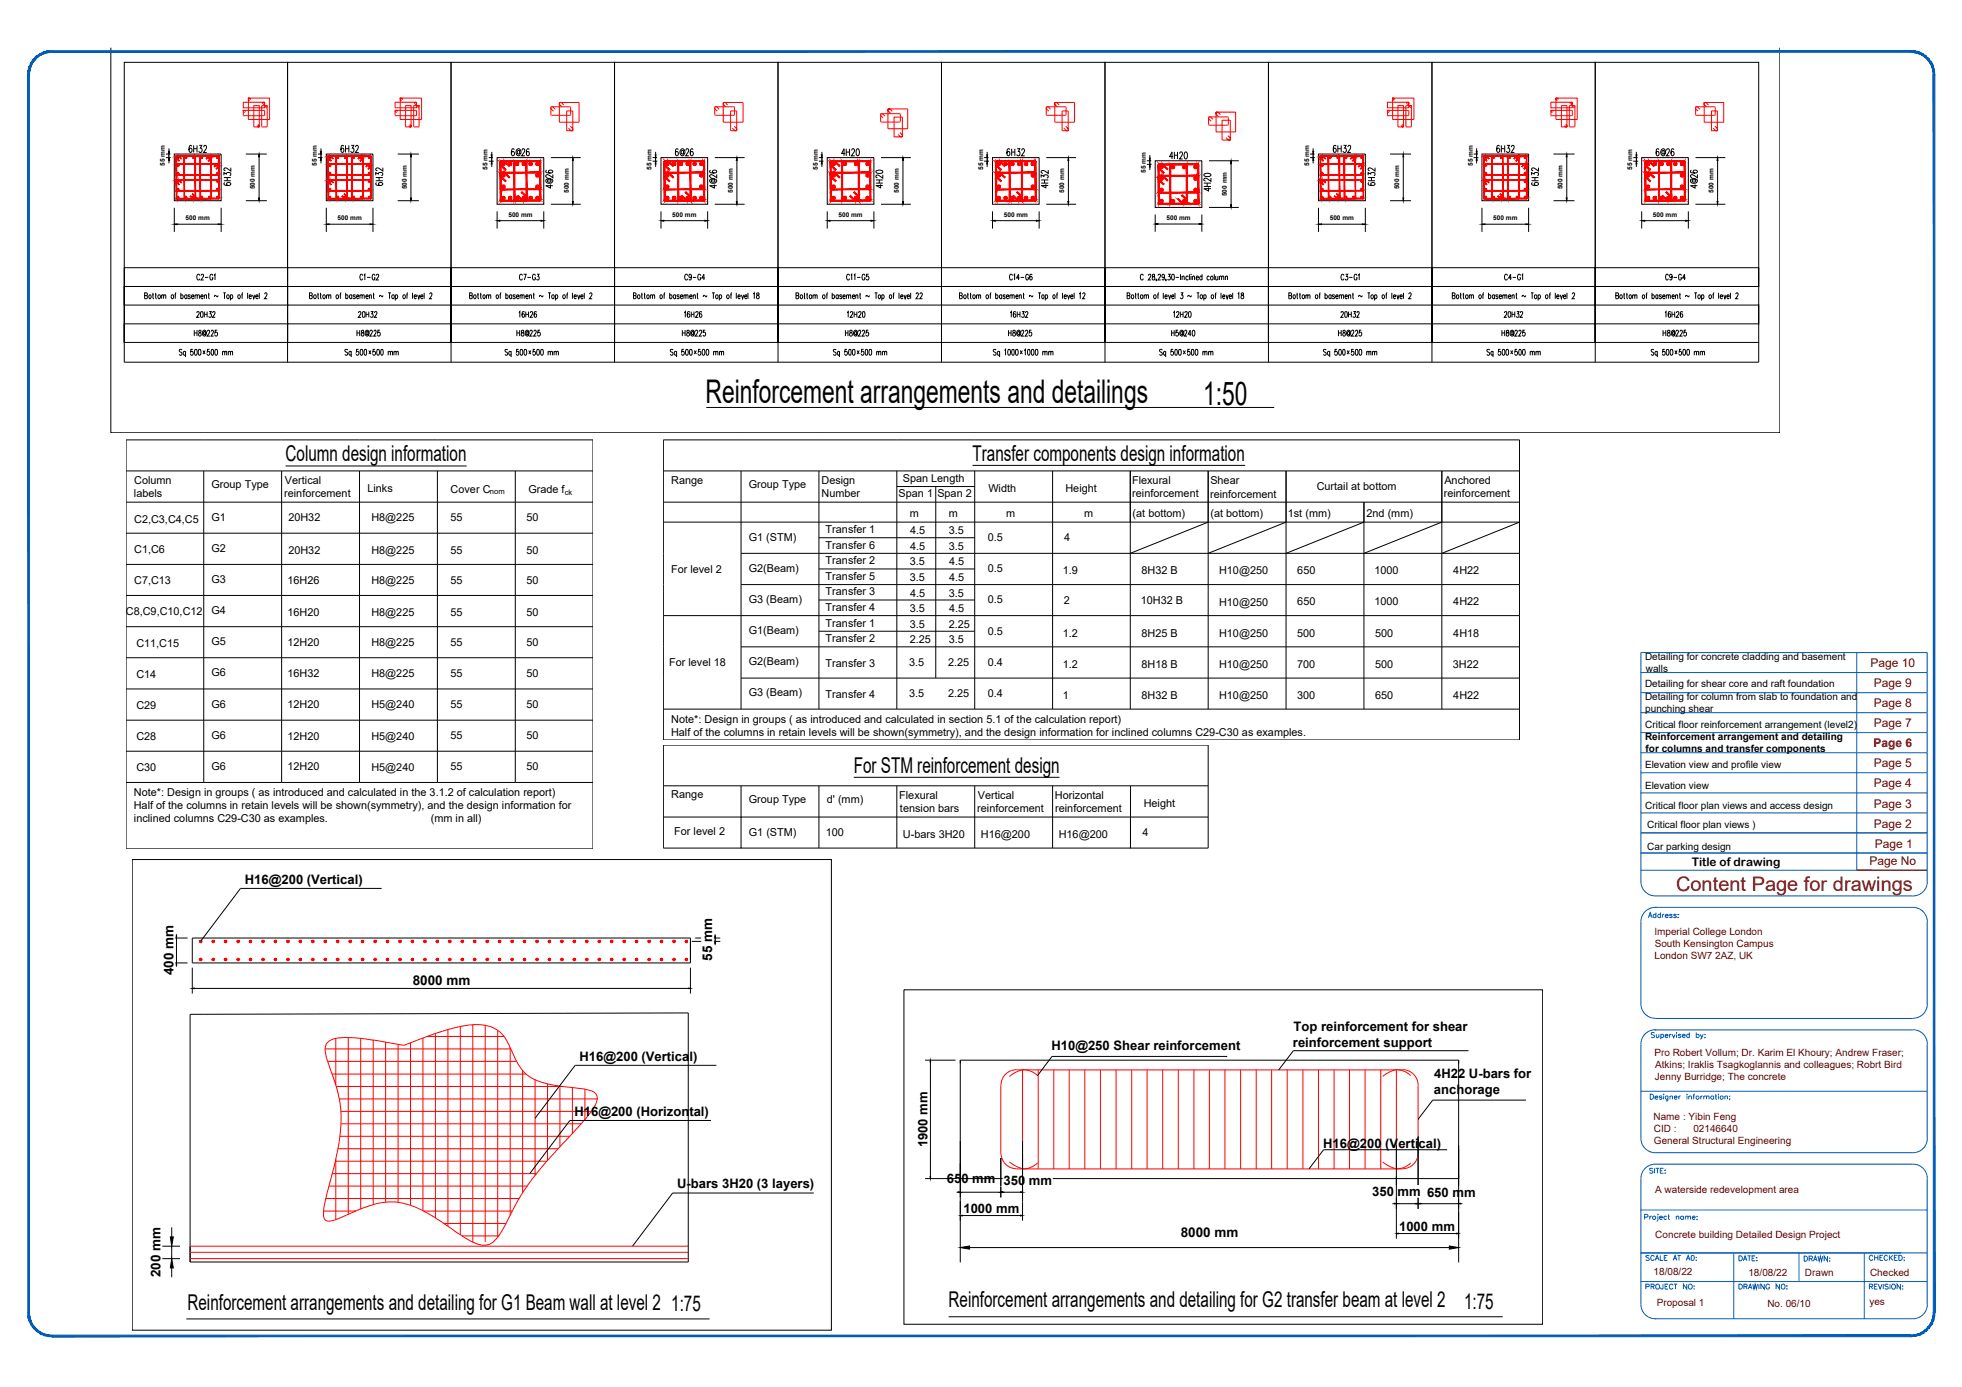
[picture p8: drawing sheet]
<svg xmlns="http://www.w3.org/2000/svg" width="420mm" height="297mm" viewBox="0 0 420 297" stroke-linecap="round" stroke-linejoin="round" font-family="sans-serif">
<defs><g id="words">
<g font-size="7">
<text x="151.1" y="86.3">Reinforcement arrangements and detailings</text>
<text x="257.6" y="86.8">1:50</text>
</g>
<g font-size="4.7">
<text x="61.2" y="98.8">Column design information</text>
<text x="208.3" y="98.7">Transfer components design information</text>
<text x="182.8" y="165.5">For STM reinforcement design</text>
<text x="40.2" y="280.6">Reinforcement arrangements and detailing for G1 Beam wall at level 2</text>
<text x="143.7" y="280.7">1:75</text>
<text x="203.1" y="279.9">Reinforcement arrangements and detailing for G2 transfer beam at level 2</text>
<text x="313.5" y="280.3">1:75</text>
</g>
<text font-size="4.3" fill="#720000" x="358.9" y="190.8">Content Page for drawings</text>
<g font-size="2.9">
<text x="37.2" y="208.8" transform="rotate(-90 37.2 208.8)">400 mm</text>
<text x="152.5" y="205.8" transform="rotate(-90 152.5 205.8)">55 mm</text>
<text x="88.4" y="211">8000 mm</text>
<text x="252.8" y="264.8">8000 mm</text>
<text x="34.4" y="273.5" transform="rotate(-90 34.4 273.5)">200 mm</text>
</g>
<g font-size="2.8">
<text x="52.4" y="189.3">H16@200 (Vertical)</text>
<text x="277" y="220.8">Top reinforcement for shear</text>
<text x="124.1" y="227.1">H16@200 (Vertical)</text>
<text x="225.2" y="224.8">H10@250 Shear reinforcement</text>
<text x="276.9" y="224.2">reinforcement support</text>
<text x="307.1" y="230.9">4H22 U-bars for</text>
<text x="123" y="238.9">H16@200 (Horizontal)</text>
<text x="307.1" y="234.2">anchorage</text>
<text x="198.6" y="245.7" transform="rotate(-90 198.6 245.7)">1900 mm</text>
<text x="283.4" y="245.9">H16@200 (Vertical)</text>
<text x="145" y="254.5">U-bars 3H20 (3 layers)</text>
<text x="202.8" y="253.4">650 mm</text>
<text x="214.9" y="253.8">350 mm</text>
<text x="293.9" y="256.1">350 mm</text>
<text x="305.6" y="256.4">650 mm</text>
<text x="206.3" y="259.7">1000 mm</text>
<text x="299.6" y="263.6">1000 mm</text>
</g>
<g font-size="2.6" fill="#720000">
<text x="400.6" y="142.9">Page 10</text>
<text x="401.3" y="147.2">Page 9</text>
<text x="401.3" y="155.8">Page 7</text>
<text x="401.3" y="151.5">Page 8</text>
<text x="401.2" y="160">Page 6</text>
<text x="401.3" y="164.4">Page 5</text>
<text x="401.3" y="172.9">Page 3</text>
<text x="401.3" y="168.6">Page 4</text>
<text x="401.3" y="177.2">Page 2</text>
<text x="400.3" y="185.2">Page No</text>
<text x="401.5" y="181.5">Page 1</text>
</g>
<text font-size="2.5" x="362.3" y="185.4">Title of drawing</text>
<g font-size="2.3">
<text x="28.7" y="106.4">labels</text>
<text x="28.7" y="103.6">Column</text>
<text x="45.3" y="104.5">Group Type</text>
<text x="60.9" y="106.5">reinforcement</text>
<text x="61" y="103.7">Vertical</text>
<text x="78.7" y="105.5">Links</text>
<text x="96.5" y="105.5">Cover C</text>
<text x="113.1" y="105.5">Grade f</text>
<text x="143.7" y="103.6">Range</text>
<text x="160.3" y="104.5">Group Type</text>
<text x="175.9" y="103.7">Design</text>
<text x="175.9" y="106.5">Number</text>
<text x="192.4" y="106.5">Span 1</text>
<text x="193.3" y="103.2">Span Length</text>
<text x="200.7" y="106.5">Span 2</text>
<text x="211.7" y="105.5">Width</text>
<text x="228.2" y="105.5">Height</text>
<text x="242.4" y="103.7">Flexural</text>
<text x="242.5" y="106.5">reinforcement</text>
<text x="259.2" y="106.6">reinforcement</text>
<text x="259.2" y="103.7">Shear</text>
<text x="282" y="105">Curtail at bottom</text>
<text x="309.2" y="106.5">reinforcement</text>
<text x="309.3" y="103.7">Anchored</text>
<text x="28.7" y="111.9">C2,C3,C4,C5</text>
<text x="45.3" y="111.6">G1</text>
<text x="61.8" y="111.6">20H32</text>
<text x="79.5" y="111.6">H8@225</text>
<text x="96.5" y="111.6">55</text>
<text x="112.7" y="111.6">50</text>
<text x="194.8" y="110.7">m</text>
<text x="203.2" y="110.7">m</text>
<text x="215.5" y="110.7">m</text>
<text x="232.1" y="110.7">m</text>
<text x="242.6" y="110.7">(at bottom)</text>
<text x="259.2" y="110.7">(at bottom)</text>
<text x="275.8" y="110.7">1st (mm)</text>
<text x="292.6" y="110.7">2nd (mm)</text>
<text x="28.7" y="118.5">C1,C6</text>
<text x="45.3" y="118.2">G2</text>
<text x="61.8" y="118.7">20H32</text>
<text x="79.5" y="118.7">H8@225</text>
<text x="96.5" y="118.7">55</text>
<text x="112.7" y="118.7">50</text>
<text x="160.3" y="115.9">G1 (STM)</text>
<text x="176.8" y="114.2">Transfer 1</text>
<text x="176.8" y="117.5">Transfer 6</text>
<text x="194.9" y="114.4">4.5</text>
<text x="194.9" y="117.7">4.5</text>
<text x="203.2" y="114.4">3.5</text>
<text x="203.2" y="117.7">3.5</text>
<text x="211.5" y="115.9">0.5</text>
<text x="227.9" y="115.9">4</text>
<text x="28.7" y="125.1">C7,C13</text>
<text x="45.3" y="124.8">G3</text>
<text x="61.6" y="125.1">16H26</text>
<text x="79.5" y="125.1">H8@225</text>
<text x="96.5" y="125">55</text>
<text x="112.7" y="125.1">50</text>
<text x="143.7" y="122.8">For level 2</text>
<text x="160.3" y="122.5">G2(Beam)</text>
<text x="176.8" y="120.8">Transfer 2</text>
<text x="176.8" y="124.2">Transfer 5</text>
<text x="194.8" y="121.1">3.5</text>
<text x="194.8" y="124.4">3.5</text>
<text x="203.2" y="121.1">4.5</text>
<text x="203.2" y="124.4">4.5</text>
<text x="211.5" y="122.6">0.5</text>
<text x="227.6" y="123">1.9</text>
<text x="244.5" y="123">8H32 B</text>
<text x="261.1" y="123">H10@250</text>
<text x="277.8" y="123">650</text>
<text x="294.3" y="123">1000</text>
<text x="311.2" y="123">4H22</text>
<text x="27" y="131.8">C8,C9,C10,C12</text>
<text x="45.3" y="131.5">G4</text>
<text x="61.6" y="131.8">16H20</text>
<text x="79.5" y="131.9">H8@225</text>
<text x="96.5" y="131.8">55</text>
<text x="112.7" y="131.8">50</text>
<text x="160.3" y="129.1">G3 (Beam)</text>
<text x="176.8" y="127.5">Transfer 3</text>
<text x="176.8" y="130.9">Transfer 4</text>
<text x="194.8" y="131.1">3.5</text>
<text x="194.9" y="127.8">4.5</text>
<text x="203.2" y="127.8">3.5</text>
<text x="203.2" y="131.1">4.5</text>
<text x="211.5" y="129.2">0.5</text>
<text x="227.8" y="129.4">2</text>
<text x="244.3" y="129.4">10H32 B</text>
<text x="261.1" y="129.7">H10@250</text>
<text x="277.8" y="129.6">650</text>
<text x="294.3" y="129.6">1000</text>
<text x="311.2" y="129.6">4H22</text>
<text x="160.3" y="135.8">G1(Beam)</text>
<text x="176.8" y="134.2">Transfer 1</text>
<text x="176.8" y="137.5">Transfer 2</text>
<text x="194.8" y="134.4">3.5</text>
<text x="194.8" y="137.8">2.25</text>
<text x="203.2" y="134.4">2.25</text>
<text x="203.2" y="137.8">3.5</text>
<text x="211.5" y="135.9">0.5</text>
<text x="227.6" y="136.3">1.2</text>
<text x="244.5" y="136.3">8H25 B</text>
<text x="261.1" y="136.4">H10@250</text>
<text x="277.8" y="136.3">500</text>
<text x="294.5" y="136.3">500</text>
<text x="311.2" y="136.3">4H18</text>
<text x="29.2" y="138.5">C11,C15</text>
<text x="45.3" y="138.1">G5</text>
<text x="61.6" y="138.3">12H20</text>
<text x="79.5" y="138.4">H8@225</text>
<text x="96.5" y="138.3">55</text>
<text x="112.7" y="138.3">50</text>
<text x="143.3" y="142.6">For level 18</text>
<text x="160.3" y="142.5">G2(Beam)</text>
<text x="176.8" y="142.8">Transfer 3</text>
<text x="194.7" y="142.7">3.5</text>
<text x="203" y="142.7">2.25</text>
<text x="211.5" y="142.6">0.4</text>
<text x="227.6" y="143">1.2</text>
<text x="244.5" y="143">8H18 B</text>
<text x="261.1" y="143">H10@250</text>
<text x="277.8" y="143">700</text>
<text x="294.5" y="143">500</text>
<text x="311.1" y="143">3H22</text>
<text x="29.2" y="145.1">C14</text>
<text x="45.3" y="144.8">G6</text>
<text x="61.6" y="144.9">16H32</text>
<text x="79.5" y="144.9">H8@225</text>
<text x="96.5" y="144.9">55</text>
<text x="112.7" y="144.9">50</text>
<text x="160.3" y="149.2">G3 (Beam)</text>
<text x="176.8" y="149.5">Transfer 4</text>
<text x="194.7" y="149.3">3.5</text>
<text x="203" y="149.3">2.25</text>
<text x="211.5" y="149.2">0.4</text>
<text x="227.6" y="149.7">1</text>
<text x="244.5" y="149.7">8H32 B</text>
<text x="261.1" y="149.7">H10@250</text>
<text x="277.8" y="149.7">300</text>
<text x="294.5" y="149.7">650</text>
<text x="311.2" y="149.7">4H22</text>
<text x="29.2" y="151.8">C29</text>
<text x="45.3" y="151.5">G6</text>
<text x="61.6" y="151.6">12H20</text>
<text x="79.5" y="151.6">H5@240</text>
<text x="96.5" y="151.6">55</text>
<text x="112.7" y="151.6">50</text>
<text x="143.7" y="154.8">Note*: Design in groups ( as introduced and calculated in section 5.1 of the calculation report)</text>
<text x="29.2" y="158.5">C28</text>
<text x="45.3" y="158.2">G6</text>
<text x="61.6" y="158.5">12H20</text>
<text x="79.5" y="158.4">H5@240</text>
<text x="96.5" y="158.3">55</text>
<text x="112.7" y="158.3">50</text>
<text x="143.7" y="157.6">Half of the columns in retain levels will be shown(symmetry), and the design information for inclined columns C29-C30 as examples.</text>
<text x="29.2" y="165.2">C30</text>
<text x="45.3" y="164.9">G6</text>
<text x="61.6" y="164.9">12H20</text>
<text x="79.5" y="165.2">H5@240</text>
<text x="96.5" y="164.9">55</text>
<text x="112.7" y="164.9">50</text>
<text x="28.6" y="173.3">Half of the columns in retain levels will be shown(symmetry), and the design information for</text>
<text x="28.7" y="170.4">Note*: Design in groups ( as introduced and calculated in the 3.1.2 of calculation report)</text>
<text x="143.7" y="171">Range</text>
<text x="160.3" y="171.9">Group Type</text>
<text x="177.1" y="171.9">d' (mm)</text>
<text x="192.6" y="171.2">Flexural</text>
<text x="192.7" y="174">tension bars</text>
<text x="209.3" y="174">reinforcement</text>
<text x="209.4" y="171.2">Vertical</text>
<text x="225.9" y="171.2">Horizontal</text>
<text x="226" y="174">reinforcement</text>
<text x="244.9" y="172.9">Height</text>
<text x="28.7" y="176.1">inclined columns C29-C30 as examples.</text>
<text x="92.3" y="176.1">(mm in all)</text>
<text x="144.4" y="178.7">For level 2</text>
<text x="160.3" y="179">G1 (STM)</text>
<text x="176.9" y="179">100</text>
<text x="193.4" y="179.4">U-bars 3H20</text>
<text x="210" y="179.4">H16@200</text>
<text x="226.7" y="179.4">H16@200</text>
<text x="244.6" y="179">4</text>
</g>
<g font-size="2.1">
<text x="352.3" y="141.4">Detailing for concrete cladding and basement</text>
<text x="352.5" y="144">walls</text>
<text x="352.3" y="149.8">Detailing for column from slab to foundation and</text>
<text x="352.3" y="147.1">Detailing for shear core and raft foundation</text>
<text x="352.3" y="155.9">Critical floor reinforcement arrangement (level2)</text>
<text x="352.3" y="152.4">punching shear</text>
<text x="352.3" y="158.5">Reinforcement arrangement and detailing</text>
<text x="352.4" y="161.1">for columns and transfer components</text>
<text x="352.3" y="164.5">Elevation view and profile view</text>
<text x="352.3" y="168.9">Elevation view</text>
<text x="352.3" y="173.3">Critical floor plan views and access design</text>
<text x="352.7" y="177.3">Critical floor plan views )</text>
<text x="352.7" y="182.1">Car parking design</text>
</g>
<g font-size="2.1" fill="#720000">
<text x="354.3" y="200.2">Imperial College London</text>
<text x="354.4" y="202.7">South Kensington Campus</text>
<text x="354.3" y="205.3">London SW7 2AZ, UK</text>
<text x="354.3" y="226.1">Pro Robert Vollum; Dr. Karim El Khoury; Andrew Fraser;</text>
<text x="354.4" y="231.2">Jenny Burridge; The concrete</text>
<text x="354.4" y="228.7">Atkins; Iraklis Tsagkoglannis and colleagues; Robrt Bird</text>
<text x="354.1" y="239.9">Name : Yibin Feng</text>
<text x="354.2" y="242.5">CID :</text>
<text x="354.2" y="245">General Structural Engineering</text>
<text x="362.6" y="242.5">02146640</text>
<text x="354.4" y="255.5">A waterside redevelopment area</text>
<text x="354.5" y="265.1">Concrete building Detailed Design Project</text>
<text x="354.1" y="273.1">18/08/22</text>
<text x="374.4" y="273.2">18/08/22</text>
<text x="386.5" y="273.3">Drawn</text>
<text x="400.5" y="273.3">Checked</text>
<text x="354.8" y="279.7">Proposal 1</text>
<text x="378.5" y="279.9">No. 06/10</text>
<text x="400.3" y="279.5">yes</text>
</g>
<g font-size="1.6">
<text x="104.9" y="105.7">nom</text>
<text x="120.9" y="106">ck</text>
</g>
<g font-size="1.4">
<text x="35.3" y="35.6" transform="rotate(-90 35.3 35.6)">55 mm</text>
<text x="67.8" y="35.6" transform="rotate(-90 67.8 35.6)">55 mm</text>
<text x="280.4" y="35.6" transform="rotate(-90 280.4 35.6)">55 mm</text>
<text x="315.4" y="35.6" transform="rotate(-90 315.4 35.6)">55 mm</text>
<text x="54.6" y="40.6" transform="rotate(-90 54.6 40.6)">500 mm</text>
<text x="87.1" y="40.6" transform="rotate(-90 87.1 40.6)">500 mm</text>
<text x="104.4" y="36.3" transform="rotate(-90 104.4 36.3)">55 mm</text>
<text x="121.8" y="41.3" transform="rotate(-90 121.8 41.3)">500 mm</text>
<text x="139.5" y="36.3" transform="rotate(-90 139.5 36.3)">55 mm</text>
<text x="156.9" y="41.3" transform="rotate(-90 156.9 41.3)">500 mm</text>
<text x="175.1" y="36.3" transform="rotate(-90 175.1 36.3)">55 mm</text>
<text x="192.5" y="41.3" transform="rotate(-90 192.5 41.3)">500 mm</text>
<text x="210.5" y="36.3" transform="rotate(-90 210.5 36.3)">55 mm</text>
<text x="227.9" y="41.3" transform="rotate(-90 227.9 41.3)">500 mm</text>
<text x="245.3" y="37" transform="rotate(-90 245.3 37)">55 mm</text>
<text x="299.6" y="40.6" transform="rotate(-90 299.6 40.6)">500 mm</text>
<text x="334.6" y="40.6" transform="rotate(-90 334.6 40.6)">500 mm</text>
<text x="349.5" y="36.3" transform="rotate(-90 349.5 36.3)">55 mm</text>
<text x="366.9" y="41.3" transform="rotate(-90 366.9 41.3)">500 mm</text>
<text x="39.7" y="47.1">500 mm</text>
<text x="72.3" y="47.1">500 mm</text>
<text x="108.9" y="46.4">500 mm</text>
<text x="144" y="46.4">500 mm</text>
<text x="179.6" y="46.4">500 mm</text>
<text x="215" y="46.4">500 mm</text>
<text x="249.8" y="47.1">500 mm</text>
<text x="262.7" y="42" transform="rotate(-90 262.7 42)">500 mm</text>
<text x="284.8" y="47.1">500 mm</text>
<text x="319.8" y="47.1">500 mm</text>
<text x="354" y="46.4">500 mm</text>
</g>
</g></defs>
<!-- layer: l -->
<g fill="none" stroke="#000" stroke-width=".21">
<path d="M23.7 10.2v82.5h357.5v-82.5M26.6 13.3h35v60h-35v-16h35v4.1h-35v3.9h35v4.1h-35v3.9zM61.6 13.3h35v60h-35v-16h35v4.1h-35v3.9h35v4.1h-35v3.9zM96.6 13.3h35v60h-35v-16h35v4.1h-35v3.9h35v4.1h-35v3.9zM131.6 13.3h35v60h-35v-16h35v4.1h-35v3.9h35v4.1h-35v3.9zM166.6 13.3h35v60h-35v-16h35v4.1h-35v3.9h35v4.1h-35v3.9zM201.6 13.3h35v60h-35v-16h35v4.1h-35v3.9h35v4.1h-35v3.9zM236.6 13.3h35v60h-35v-16h35v4.1h-35v3.9h35v4.1h-35v3.9zM271.6 13.3h35v60h-35v-16h35v4.1h-35v3.9h35v4.1h-35v3.9zM306.6 13.3h35v60h-35v-16h35v4.1h-35v3.9h35v4.1h-35v3.9zM341.6 13.3h35v60h-35v-16h35v4.1h-35v3.9h35v4.1h-35v3.9zM34.5 33h2"/>
<path d="M34.5 33.8h2.1M36.2 31.8v.6M36.2 33v.8M36.2 34.3v.7M38.1 33.6v.2M38.1 33.8h.2M52.6 33h4.5M55.5 33.6v8.8M67 33h2M67 33.8h2.1M68.7 31.8v.6M68.7 33v.8"/>
<path d="M68.7 34.3v.7M70.6 33.8h.3M70.6 33.6v.2M85.2 33h4.5M88 33.6v8.8M103.6 33.8h2M103.6 34.5h2.1M105.3 32.5v.7M105.3 33.8v.7M105.3 35.1v.6M118 33.8h6.4M122.7 34.3v8.9"/>
<path d="M138.8 33.8h1.9M138.8 34.5h2M140.4 32.5v.7M140.4 33.8v.7M140.4 35.1v.6M153.1 33.8h6.4M157.8 34.3v8.9M174.3 33.8h2M174.3 34.5h2M176 32.5v.7M176 33.8v.7M176 35.1v.6"/>
<path d="M188.7 33.8h6.4M193.4 34.3v8.9M209.7 33.8h2M209.7 34.5h2.1M211.4 32.5v.7M211.4 33.8v.7M211.4 35.1v.6M224.1 33.8h6.3M228.8 34.3v8.9M244.6 34.4h1.9M244.6 35.2h2M246.2 33.2v.6"/>
<path d="M246.2 34.4v.8M246.2 35.8v.6M258.9 34.4h6.4M263.6 35.1v8.7M279.6 33h1.9M279.6 33.8h2M281.2 31.8v.6M281.2 33v.8M281.2 34.3v.7M283.1 33.8h.3M283.1 33.6v.2M297.7 33h4.5"/>
<path d="M300.5 33.6v8.8M314.6 33h1.9M314.6 33.8h2M316.2 31.8v.6M316.2 33v.8M316.2 34.3v.7M318.1 33.8h.3M318.1 33.6v.2M332.7 33h4.5M335.5 33.6v8.8M348.8 33.8h1.9M348.8 34.5h2"/>
<path d="M350.4 32.5v.7M350.4 33.8v.7M350.4 35.1v.6M363.1 33.8h6.4M367.8 34.3v8.9M37.3 44.5v5.2M38 48h8.7M42.8 59a.33 .33 0 0 0-.4-.3 .33 .33 0 0 0-.3 .5v.3a.33 .33 0 0 0 .3 .5 .33 .33 0 0 0 .4-.3M43.1 59l.2-.3 .3 .2-.6 1.1h.6M43.9 59.4h.7M45.6 59a.33 .33 0 0 0-.4-.3 .33 .33 0 0 0-.3 .5v.3a.34 .34 0 0 0 .4 .5 .34 .34 0 0 0 .3-.5h-.2M45.8 58.9l.2-.2v1.3"/>
<path d="M47.4 44.5v5.2M52.6 43h4.5M69.9 44.5v5.2M70.5 48h8.7M77.7 59a.32 .32 0 0 0-.4-.3 .32 .32 0 0 0-.2 .5v.3a.32 .32 0 0 0 .2 .4 .32 .32 0 0 0 .4-.2M77.9 58.9l.2-.2v1.3M78.6 59.4h.8M79.9 44.5v5.2M80.3 59a.32 .32 0 0 0-.4-.3 .32 .32 0 0 0-.2 .5v.3a.33 .33 0 0 0 .3 .5 .33 .33 0 0 0 .3-.5h-.2M80.6 59l.2-.3 .3 .2-.6 1.1h.6M85.2 43h4.5M106.5 45.3v3.7"/>
<path d="M107 47.3h8.9M111.9 59a.33 .33 0 0 0-.4-.3 .33 .33 0 0 0-.3 .5v.3a.33 .33 0 0 0 .3 .5 .33 .33 0 0 0 .4-.3M112.1 58.7h.6l-.4 1.3M112.9 59.4h.8M114.7 59a.33 .33 0 0 0-.5-.3 .33 .33 0 0 0-.2 .5v.3a.34 .34 0 0 0 .3 .5 .34 .34 0 0 0 .4-.5h-.2M115 58.7h.4l-.2 .5a.34 .34 0 0 1 .3 .5 .34 .34 0 0 1-.6 0M116.4 45.3v3.7M118 43.7h6.4M141.5 45.3v3.7M142.1 47.3h8.8M147.3 59a.33 .33 0 0 0-.5-.3 .33 .33 0 0 0-.2 .5v.3a.33 .33 0 0 0 .2 .5 .33 .33 0 0 0 .5-.3M148.1 59.1l-.3 .4a.37 .37 0 0 1-.3-.4 .37 .37 0 0 1 .4-.3l.2 .3a.67 .67 0 0 1-.3 .9l-.2-.2"/>
<path d="M148.4 59.4h.7M150.1 59a.33 .33 0 0 0-.5-.3 .33 .33 0 0 0-.2 .5v.3a.34 .34 0 0 0 .3 .5 .34 .34 0 0 0 .4-.5h-.3M150.9 59.5h-.6l.4-.8v1.3M151.5 45.3v3.7M153.1 43.7h6.4M177.2 45.3v3.7M177.7 47.3h8.8M181.9 59a.33 .33 0 0 0-.4-.3 .33 .33 0 0 0-.2 .5v.3a.33 .33 0 0 0 .2 .5 .33 .33 0 0 0 .4-.3M182.2 58.9l.2-.2v1.3M182.9 58.9l.2-.2v1.3M183.5 59.4h.8M185.2 59a.33 .33 0 0 0-.4-.3 .33 .33 0 0 0-.2 .5v.3a.34 .34 0 0 0 .3 .5 .34 .34 0 0 0 .3-.5h-.2"/>
<path d="M186 58.7h-.4l-.1 .5a.35 .35 0 0 1 .5 .1 .35 .35 0 0 1 0 .5 .35 .35 0 0 1-.5-.1M187.1 45.3v3.7M188.7 43.7h6.4M212.5 45.3v3.7M213.1 47.3h8.8M216.8 59a.33 .33 0 0 0-.4-.3 .33 .33 0 0 0-.2 .5v.3a.33 .33 0 0 0 .2 .5 .33 .33 0 0 0 .4-.3M217.1 58.9l.2-.2v1.3M218.3 59.5h-.6l.4-.8v1.3M218.6 59.4h.7M220.2 59a.32 .32 0 0 0-.4-.3 .32 .32 0 0 0-.1 .5v.3a.33 .33 0 0 0 .2 .5 .33 .33 0 0 0 .3-.5h-.2M221 58.9l-.2-.2a.74 .74 0 0 0 0 1.3 .37 .37 0 0 0 .2-.5 .37 .37 0 0 0-.4-.3l-.1 .3M222.5 45.3v3.7"/>
<path d="M224.1 43.7h6.3M244.8 59a.33 .33 0 0 0-.4-.3 .33 .33 0 0 0-.2 .5v.3a.33 .33 0 0 0 .2 .5 .33 .33 0 0 0 .4-.3M245.9 59l.2-.3 .4 .2-.6 1.1h.6M246.8 58.8v.3a.43 .43 0 0 1 .5 .4 .43 .43 0 0 1-.4 .5 .48 .48 0 0 1-.1-.6 .48 .48 0 0 1 .4-.3v-.3zM247.4 45.9v3.7M247.6 59.9v.3M248 48h8.8M248 59l.2-.3 .3 .2-.5 1.1h.6M249.4 59.1l-.3 .4a.37 .37 0 0 1-.3-.4 .37 .37 0 0 1 .4-.3l.2 .3a.67 .67 0 0 1-.3 .9l-.2-.2M249.7 59.9l-.1 .3M250.1 58.7h.5l-.3 .5a.35 .35 0 0 1 .4 .5 .35 .35 0 0 1-.7 0M251 58.8l.1-.1a.72 .72 0 0 1 0 1.3l-.2-.6z"/>
<path d="M251.7 59.4h.8M252.8 58.7v1.3M253.1 59.4l.3-.3 .2 .1v.8M253.1 59.1v.9M254.5 59.3l-.1-.1a.4 .4 0 0 0-.5 .3 .4 .4 0 0 0 .3 .5l.3-.2M254.7 58.7v1.3M255 58.8h.1M255 59.1v.9M255.3 59.4l.3-.3 .2 .1v.8M255.3 59.1v.9M256.1 59.5h.6l-.1-.3a.4 .4 0 0 0-.5 .3 .4 .4 0 0 0 .3 .5l.3-.2M257.4 45.9v3.7"/>
<path d="M257.4 59.3l-.1-.1a.4 .4 0 0 0-.4 .3 .4 .4 0 0 0 .2 .5l.3-.2M257.4 58.7v1.3M258.9 44.4h6.4M259 59.3l-.1-.1a.4 .4 0 0 0-.5 .3 .4 .4 0 0 0 .3 .5l.3-.2M260 58.7v1.3M260.3 59.1l.1 .8 .2 .1 .2-.3M260.8 59.1v.9M261.1 59.4l.3-.3 .2 .1v.8M261.1 59.1v.9M261.6 59.4l.2-.3 .2 .1 .1 .8M262.4 59.4l.2-.3 .2 .1 .1 .8M262.4 59.1v.9"/>
<path d="M282.3 44.5v5.2M283 48h8.7M287.8 59a.33 .33 0 0 0-.4-.3 .33 .33 0 0 0-.2 .5v.3a.33 .33 0 0 0 .2 .5 .33 .33 0 0 0 .4-.3M288.1 58.7h.5l-.2 .5a.35 .35 0 0 1 .3 .5 .35 .35 0 0 1-.6 0M288.9 59.4h.7M290.6 59a.33 .33 0 0 0-.4-.3 .33 .33 0 0 0-.2 .5v.3a.34 .34 0 0 0 .3 .5 .34 .34 0 0 0 .3-.5h-.2M290.9 58.9l.2-.2v1.3M292.4 44.5v5.2M297.7 43h4.5M317.4 44.5v5.2M318 48h8.8M322.8 59a.33 .33 0 0 0-.4-.3 .33 .33 0 0 0-.2 .5v.3a.33 .33 0 0 0 .2 .5 .33 .33 0 0 0 .4-.3"/>
<path d="M323.7 59.5h-.6l.4-.8v1.3M323.9 59.4h.7M325.6 59a.33 .33 0 0 0-.4-.3 .33 .33 0 0 0-.2 .5v.3a.34 .34 0 0 0 .3 .5 .34 .34 0 0 0 .3-.5h-.2M325.9 58.9l.2-.2v1.3M327.3 44.5v5.2M332.7 43h4.5M351.6 45.3v3.7M352.2 47.3h8.8M357.3 59a.32 .32 0 0 0-.4-.3 .32 .32 0 0 0-.2 .5v.3a.32 .32 0 0 0 .2 .5 .32 .32 0 0 0 .4-.3M358.1 59.1l-.3 .4a.37 .37 0 0 1-.3-.4 .37 .37 0 0 1 .5-.3l.1 .3a.67 .67 0 0 1-.3 .9l-.2-.2M358.4 59.4h.7M360.1 59a.32 .32 0 0 0-.4-.3 .32 .32 0 0 0-.2 .5v.3a.33 .33 0 0 0 .3 .5 .33 .33 0 0 0 .3-.5h-.2"/>
<path d="M361 59.5h-.7l.5-.8v1.3M361.6 45.3v3.7M363.1 43.7h6.4M26.6 73.3v4.3h350v-4.3M31 63.3h.5v-.5l-.5-.1v1.3l.5-.1 .1-.3-.2-.3M32 63.2a.36 .36 0 0 1 .4 .3 .36 .36 0 0 1-.4 .4l-.1-.3zM32.6 63.1h.3M32.8 62.7v1l.2 .3M33.2 63.1h.3M33.3 62.7v1l.3 .3M33.9 63.2a.37 .37 0 0 1 .5 .3 .37 .37 0 0 1-.5 .4l-.1-.3zM34.6 63.4l.1-.2h.3v.8"/>
<path d="M34.6 63.1v.9M35 63.4l.2-.2h.3v.8M36.8 63.2a.37 .37 0 0 1 .4 .3 .37 .37 0 0 1-.4 .4l-.2-.3zM37.4 63.1h.3M37.7 62.7l-.2 .3v1M38.7 63.3l.1-.1a.37 .37 0 0 1 .4 .3 .37 .37 0 0 1-.4 .4l-.1-.1M38.7 62.7v1.3M39 75l-.2-.2-.3 .1-.1 .3a.53 .53 0 0 1 .5 .8l-.3 .1-.2-.2M39.7 75.4v-.1a.37 .37 0 0 0-.5 .3 .37 .37 0 0 0 .5 .4v-.1M39.7 75.2v1.3M40 63.3l-.1-.1a.37 .37 0 0 0-.4 .3 .37 .37 0 0 0 .4 .4l.1-.1M40 63.1v.9"/>
<path d="M40.8 63.3l-.2-.2-.3 .2 .4 .3v.3l-.2 .1-.2-.2M41 63.5h.5l-.1-.3a.37 .37 0 0 0-.4 .3 .37 .37 0 0 0 .4 .4l.1-.1M41.3 74.8h-.4l-.1 .6a.36 .36 0 0 1 .6 .3 .36 .36 0 0 1-.6 .3v-.2M41.6 70.7v1.3M41.6 71.3h.6M41.8 63.4l.1-.2h.3v.8M41.8 74.9l.2-.1a.82 .82 0 0 1-.1 1.3l-.3-.6zM41.8 63.1v.9M42.1 67l.2-.3 .4 .2-.6 1.1h.6M42.2 70.7v1.3M42.2 63.4l.2-.2h.3v.8M42.6 74.9l.2-.1a.82 .82 0 0 1-.1 1.3l-.3-.6z"/>
<path d="M42.6 70.8v.2a.66 .66 0 0 1 .4 .9 .37 .37 0 0 1-.5-.3 .37 .37 0 0 1 .4-.4l.1-.4zM43 63.5h.5l-.1-.3a.37 .37 0 0 0-.4 .3 .37 .37 0 0 0 .4 .4l.1-.1M43 66.8l.2-.1a.72 .72 0 0 1 0 1.3l-.3-.6zM43.5 75.1l.4 .7M43.8 63.4l.1-.2h.3v.8M43.8 63.1v.9M43.8 66.7v1.3M43.8 67.3h.6M43.9 75.1l-.4 .7M44 71.2l-.2-.2a.3 .3 0 0 0-.3 .4 .3 .3 0 0 0 .4 .2l.1-.1M44 71v.7a.51 .51 0 0 0 .2-.7 .51 .51 0 0 0-.8-.1 .51 .51 0 0 0 0 .7 .38 .38 0 0 0 .3 .4 .38 .38 0 0 0 .4-.2M44.4 66.7v1.3"/>
<path d="M44.4 71v-.2a.27 .27 0 0 1 .4 0 .27 .27 0 0 1 .1 .4l-.5 .8h.5M44.6 63.1h.3M44.7 62.7v1l.2 .3M44.8 66.7h.4l-.2 .5a.35 .35 0 0 1 .3 .5 .35 .35 0 0 1-.6 0M44.9 74.8h-.5v.6a.36 .36 0 0 1 .6 .3 .36 .36 0 0 1-.6 .3v-.2M45.2 71l.1-.2a.25 .25 0 0 1 .3 0 .25 .25 0 0 1 .1 .4l-.5 .8h.5M45.3 74.9l.2-.1a.82 .82 0 0 1 0 1.3l-.3-.6zM45.5 67l.2-.3 .3 .2-.5 1.1h.6M46.1 74.9l.2-.1a.82 .82 0 0 1 0 1.3l-.3-.6zM46.5 70.7h-.4l-.1 .6a.36 .36 0 0 1 .6 .3 .36 .36 0 0 1-.6 .3v-.2M46.7 63.3l-.1 .3-.6-.3-.1 .3M47.7 75.5l.2-.3 .2 .1v.8"/>
<path d="M47.7 75.2v.9M47.8 62.7h.6M48.1 62.7v1.3M48.1 75.5l.2-.3 .2 .1v.8M48.7 63.2a.37 .37 0 0 1 .4 .3 .37 .37 0 0 1-.4 .4l-.2-.3zM48.9 75.5l.2-.3 .2 .1v.8M48.9 75.2v.9M49.3 63.3l.1-.1a.37 .37 0 0 1 .5 .3 .37 .37 0 0 1-.5 .4l-.1-.1M49.3 75.5l.3-.3 .2 .1v.8M49.3 63.1v1.3M51 63.2a.37 .37 0 0 1 .5 .3 .37 .37 0 0 1-.5 .4l-.1-.3zM51.7 63.1h.3"/>
<path d="M52.1 62.7l-.3 .3v1M53 62.7v1.3M53.4 63.5h.4l-.1-.3a.41 .41 0 0 0-.3 .3 .41 .41 0 0 0 .3 .5l.1-.2M54.1 63.1l.2 .9 .3-.9M54.8 63.5h.5l-.1-.3a.37 .37 0 0 0-.4 .3 .37 .37 0 0 0 .4 .4l.1-.1M55.5 62.7v1.3M56.7 63v-.2a.27 .27 0 0 1 .4 0 .27 .27 0 0 1 0 .4l-.5 .8h.6M61.6 73.3v4.3M66.3 63.3h.5v-.5l-.5-.1v1.3l.5-.1 .1-.3-.2-.3M67.3 63.2a.37 .37 0 0 1 .4 .3 .37 .37 0 0 1-.4 .4l-.1-.3zM68 63.1h.3M68.1 62.7v1l.2 .3"/>
<path d="M68.5 63.1h.3M68.7 62.7v1l.2 .3M69.2 63.2a.37 .37 0 0 1 .5 .3 .37 .37 0 0 1-.5 .4l-.1-.3zM69.9 63.4l.1-.2h.3l.1 .8M69.9 63.1v.9M70.4 63.4l.1-.2h.3l.1 .8M72.1 63.2a.37 .37 0 0 1 .4 .3 .37 .37 0 0 1-.4 .4l-.1-.3zM72.8 63.1h.3M73.1 62.7l-.2 .3v1M74 63.3l.1-.1a.37 .37 0 0 1 .4 .3 .37 .37 0 0 1-.4 .4l-.1-.1M74 62.7v1.3M74.5 75l-.3-.2-.3 .1v.3a.53 .53 0 0 1 .5 .8l-.3 .1-.2-.2"/>
<path d="M75.2 75.4l-.1-.1a.37 .37 0 0 0-.4 .3 .37 .37 0 0 0 .4 .4l.1-.1M75.2 75.2v1.3M75.3 63.3v-.1a.37 .37 0 0 0-.5 .3 .37 .37 0 0 0 .5 .4v-.1M75.3 63.1v.9M76.1 63.3l-.2-.2-.3 .2 .5 .3v.3l-.3 .1-.2-.2M76.4 63.5h.4l-.1-.3a.41 .41 0 0 0-.4 .3 .41 .41 0 0 0 .4 .5l.1-.2M76.4 71.3h.6M76.4 70.7v1.3M76.8 67l.1-.3 .4 .2-.6 1.1h.6M76.8 74.8h-.4l-.1 .6a.36 .36 0 0 1 .6 .3 .36 .36 0 0 1-.6 .3v-.2M77 70.7v1.3M77.1 63.4l.1-.2h.3v.8"/>
<path d="M77.1 63.1v.9M77.2 74.9l.3-.1a.82 .82 0 0 1-.1 1.3l-.3-.6zM77.5 70.8l-.1 .2a.66 .66 0 0 1 .4 .9 .38 .38 0 0 1-.5-.3 .38 .38 0 0 1 .5-.4v-.4zM77.5 63.4l.2-.2h.3v.8M77.7 66.8l.1-.1a.72 .72 0 0 1 0 1.3l-.2-.6zM78.1 74.9l.2-.1a.9 .9 0 0 1-.1 1.3l-.2-.6zM78.3 63.5h.6l-.1-.3a.37 .37 0 0 0-.5 .3 .37 .37 0 0 0 .5 .4l.1-.1M78.4 67.3h.6M78.4 66.7v1.3M78.8 71.2l-.1-.2a.3 .3 0 0 0-.3 .4 .3 .3 0 0 0 .4 .2v-.1M78.8 71l.1 .7a.51 .51 0 0 0 .1-.7 .51 .51 0 0 0-.7-.1 .51 .51 0 0 0-.1 .7 .38 .38 0 0 0 .3 .4 .38 .38 0 0 0 .4-.2M79 66.7v1.3"/>
<path d="M79 75.1l.4 .7M79.1 63.4l.1-.2h.3v.8M79.1 63.1v.9M79.2 71l.1-.2a.27 .27 0 0 1 .4 0 .27 .27 0 0 1 0 .4l-.5 .8h.6M79.4 66.7h.5l-.3 .5a.35 .35 0 0 1 .3 .5 .35 .35 0 0 1-.6 0M79.4 75.1l-.4 .7M79.9 63.1h.3M80 62.7v1l.2 .3M80.1 71v-.2a.25 .25 0 0 1 .4 0 .25 .25 0 0 1 0 .4l-.5 .8h.6M80.2 67l.2-.3 .3 .2-.5 1.1h.6M80.3 74.8h-.4v.6a.36 .36 0 0 1 .5 .3 .36 .36 0 0 1-.5 .3l-.1-.2M80.8 74.9l.2-.1a.82 .82 0 0 1-.1 1.3l-.2-.6z"/>
<path d="M81.4 70.7h-.5v.6a.36 .36 0 0 1 .5 .3 .36 .36 0 0 1-.5 .3l-.1-.2M81.6 74.9l.2-.1a.82 .82 0 0 1-.1 1.3l-.2-.6zM82 63.3l-.1 .3-.5-.3-.1 .3M83.1 75.5l.2-.3 .3 .1v.8M83.1 62.7h.6M83.1 75.2v.9M83.4 62.7v1.3M83.6 75.5l.2-.3 .2 .1 .1 .8M84 63.2a.37 .37 0 0 1 .4 .3 .37 .37 0 0 1-.4 .4l-.1-.3zM84.4 75.5l.2-.3 .2 .1v.8M84.4 75.2v.9M84.7 63.3v-.1a.37 .37 0 0 1 .5 .3 .37 .37 0 0 1-.5 .4v-.1"/>
<path d="M84.7 63.1v1.3M84.8 75.5l.2-.3 .2 .1 .1 .8M86.4 63.2a.37 .37 0 0 1 .4 .3 .37 .37 0 0 1-.4 .4l-.1-.3zM87.1 63.1h.2M87.4 62.7l-.2 .3v1M88.3 62.7v1.3M88.7 63.5h.5l-.1-.3a.37 .37 0 0 0-.4 .3 .37 .37 0 0 0 .4 .4l.1-.1M89.4 63.1l.3 .9 .2-.9M90.1 63.5h.5l-.1-.3a.37 .37 0 0 0-.4 .3 .37 .37 0 0 0 .4 .4l.1-.1M90.8 62.7v1.3M92 63l.1-.2a.27 .27 0 0 1 .3 0 .27 .27 0 0 1 .1 .4l-.5 .8h.5M96.6 73.3v4.3"/>
<path d="M100.6 63.3h.5v-.5l-.5-.1v1.3l.5-.1v-.5l-.1-.1M101.5 63.2a.37 .37 0 0 1 .5 .3 .37 .37 0 0 1-.5 .4l-.1-.3zM102.2 63.1h.3M102.3 62.7v1l.3 .3M102.8 63.1h.3M102.9 62.7v1l.3 .3M103.5 63.2a.41 .41 0 0 1 .4 .3 .41 .41 0 0 1-.3 .5l-.2-.4zM104.2 63.4l.1-.2h.3v.8M104.2 63.1v.9M104.6 63.4l.2-.2h.3v.8M106.4 63.2a.36 .36 0 0 1 .4 .3 .36 .36 0 0 1-.4 .4l-.2-.3zM107 63.1h.3"/>
<path d="M107.3 62.7l-.2 .3v1M108.3 63.3l.1-.1a.37 .37 0 0 1 .4 .3 .37 .37 0 0 1-.4 .4l-.1-.1M108.3 62.7v1.3M108.7 75a.3 .3 0 0 0-.5-.1 .3 .3 0 0 0 .1 .5l.2 .1a.31 .31 0 0 1 .2 .4 .31 .31 0 0 1-.6 0M109.5 75.4l-.1-.1a.37 .37 0 0 0-.5 .3 .37 .37 0 0 0 .5 .4l.1-.1M109.5 75.2v1.3M109.6 63.3l-.1-.1a.41 .41 0 0 0-.4 .3 .41 .41 0 0 0 .3 .5l.2-.2M109.6 63.1v.9M110.3 63.3l-.1-.2-.3 .1v.2l.4 .4-.1 .2-.3-.2M110.6 63.5h.5l-.1-.3a.37 .37 0 0 0-.4 .3 .37 .37 0 0 0 .4 .4l.1-.1M110.7 71.3h.6M110.7 70.7v1.3"/>
<path d="M111.1 74.8h-.5v.5a.37 .37 0 0 1 .5 .3 .37 .37 0 0 1-.5 .4v-.2M111.1 66.9l.2-.2v1.3M111.3 70.7v1.3M111.4 63.4l.1-.2h.3v.8M111.4 63.1v.9M111.5 74.9l.2-.1a.82 .82 0 0 1-.1 1.3l-.2-.6zM111.7 70.8v.3a.4 .4 0 0 1 .5 .4 .4 .4 0 0 1-.5 .4 .49 .49 0 0 1 .4-.8v-.3zM111.8 63.4l.1-.2h.3l.1 .8M112.3 66.9l-.2-.2a.74 .74 0 0 0 0 1.3 .38 .38 0 0 0 .2-.5 .38 .38 0 0 0-.4-.3l-.1 .3M112.3 74.9l.3-.1a.82 .82 0 0 1-.1 1.3l-.3-.6zM112.6 63.5h.5l-.1-.3a.37 .37 0 0 0-.4 .3 .37 .37 0 0 0 .4 .4l.1-.1M112.6 67.3h.6"/>
<path d="M112.6 66.7v1.3M113.1 71.2l-.1-.2a.3 .3 0 0 0-.3 .4 .3 .3 0 0 0 .4 .2v-.1M113.1 71v.7a.48 .48 0 0 0 .3-.7 .48 .48 0 0 0-.7-.2 .48 .48 0 0 0-.2 .6 .41 .41 0 0 0 .2 .5 .41 .41 0 0 0 .5-.1M113.2 66.7v1.3M113.2 75.1l.5 .7M113.4 63.4l.1-.2h.3v.8M113.4 63.1v.9M113.5 71v-.2a.27 .27 0 0 1 .4 0 .27 .27 0 0 1 0 .4l-.5 .8h.6M113.6 67l.1-.3 .4 .2-.6 1.1h.6M113.7 75.1l-.5 .7M114.2 63.1h.3M114.3 62.7v1l.2 .3"/>
<path d="M114.3 71l.1-.2a.27 .27 0 0 1 .4 0 .27 .27 0 0 1 0 .4l-.5 .8h.6M114.6 74.8h-.4v.5a.36 .36 0 0 1 .5 .4 .36 .36 0 0 1-.5 .3l-.1-.2M114.9 66.9l-.2-.2a.74 .74 0 0 0 0 1.3 .37 .37 0 0 0 .2-.5 .37 .37 0 0 0-.4-.3l-.1 .3M115 74.9l.3-.1a.82 .82 0 0 1-.1 1.3l-.3-.6zM115.6 70.7h-.4v.6a.36 .36 0 0 1 .5 .3 .36 .36 0 0 1-.5 .3l-.1-.2M115.9 74.9l.2-.1a.82 .82 0 0 1-.1 1.3l-.2-.6zM116.3 63.3l-.2 .3-.5-.3-.1 .3M117.4 75.5l.2-.3 .2 .1v.8M117.4 62.7h.6M117.4 75.2v.9M117.7 62.7v1.3M117.8 75.5l.3-.3 .2 .1v.8"/>
<path d="M118.3 63.2a.37 .37 0 0 1 .4 .3 .37 .37 0 0 1-.4 .4l-.2-.3zM118.6 75.5l.3-.3 .2 .1v.8M118.6 75.2v.9M118.9 63.3l.1-.1a.37 .37 0 0 1 .5 .3 .37 .37 0 0 1-.5 .4l-.1-.1M118.9 63.1v1.3M119.1 75.5l.2-.3 .2 .1 .1 .8M120.6 63.2a.37 .37 0 0 1 .5 .3 .37 .37 0 0 1-.5 .4l-.1-.3zM121.3 63.1h.3M121.7 62.7l-.3 .3v1M122.6 62.7v1.3M122.9 63.5h.5l-.1-.3a.37 .37 0 0 0-.4 .3 .37 .37 0 0 0 .4 .4l.1-.1M123.7 63.1l.2 .9 .3-.9"/>
<path d="M124.4 63.5h.5l-.1-.3a.37 .37 0 0 0-.4 .3 .37 .37 0 0 0 .4 .4l.1-.1M125.1 62.7v1.3M126.3 63v-.2a.27 .27 0 0 1 .4 0 .27 .27 0 0 1 0 .4l-.5 .8h.6M131.6 73.3v4.3M135.7 63.3h.4l.1-.5-.5-.1v1.3l.5-.1v-.3l-.2-.3M136.6 63.2a.37 .37 0 0 1 .5 .3 .37 .37 0 0 1-.5 .4l-.1-.3zM137.3 63.1h.3M137.4 62.7v1l.3 .3M137.9 63.1h.3M138 62.7v1l.2 .3M138.6 63.2a.36 .36 0 0 1 .4 .3 .36 .36 0 0 1-.4 .4l-.1-.3zM139.3 63.4l.1-.2h.3v.8"/>
<path d="M139.3 63.1v.9M139.7 63.4l.2-.2h.3v.8M141.4 63.2a.37 .37 0 0 1 .5 .3 .37 .37 0 0 1-.5 .4zM142.1 63.1h.3M142.4 62.7l-.2 .3v1M143.4 63.3l.1-.1a.37 .37 0 0 1 .4 .3 .37 .37 0 0 1-.4 .4l-.1-.1M143.4 62.7v1.3M144.1 75l-.2-.2-.3 .1v.3a.53 .53 0 0 1 .4 .8l-.3 .1-.2-.2M144.7 63.3l-.1-.1a.37 .37 0 0 0-.4 .3 .37 .37 0 0 0 .4 .4l.1-.1M144.7 63.1v.9M144.9 75.4l-.1-.1a.37 .37 0 0 0-.4 .3 .37 .37 0 0 0 .4 .4l.1-.1M144.9 75.2v1.3"/>
<path d="M145.4 63.3l-.1-.2-.3 .1v.2l.4 .4-.1 .2-.3-.2M145.7 63.5h.5l-.1-.3a.37 .37 0 0 0-.4 .3 .37 .37 0 0 0 .4 .4l.1-.1M146.1 71.3h.6M146.1 70.7v1.3M146.5 63.4l.1-.2h.2l.1 .8M146.5 74.8h-.5v.6a.36 .36 0 0 1 .6 .3 .36 .36 0 0 1-.6 .3v-.2M146.5 63.1v.9M146.5 66.9l.3-.2v1.3M146.7 70.7v1.3M146.9 63.4l.1-.2h.3v.8M146.9 74.9l.2-.1a.82 .82 0 0 1 0 1.3l-.3-.6zM147.1 70.8v.3a.4 .4 0 0 1 .5 .4 .4 .4 0 0 1-.5 .4 .49 .49 0 0 1 .5-.8v-.3z"/>
<path d="M147.7 63.5h.5l-.1-.3a.37 .37 0 0 0-.4 .3 .37 .37 0 0 0 .4 .4l.1-.1M147.7 66.9l-.2-.2a.74 .74 0 0 0 0 1.3 .37 .37 0 0 0 .2-.5 .37 .37 0 0 0-.4-.3l-.1 .3M147.8 74.9l.2-.1a.82 .82 0 0 1-.1 1.3l-.3-.6zM148 67.3h.6M148 66.7v1.3M148.4 63.4l.2-.2h.3v.8M148.4 63.1v.9M148.5 71.2l-.1-.2a.3 .3 0 0 0-.4 .4 .3 .3 0 0 0 .4 .2l.1-.1M148.5 71v.7a.48 .48 0 0 0 .3-.6 .48 .48 0 0 0-.6-.3 .48 .48 0 0 0-.3 .6 .4 .4 0 0 0 .2 .5 .4 .4 0 0 0 .5-.1M148.6 66.7v1.3M148.7 75.1l.4 .7M148.9 71l.1-.2a.27 .27 0 0 1 .3 0 .27 .27 0 0 1 .1 .4l-.5 .8h.6"/>
<path d="M149 67l.2-.3 .3 .2-.5 1.1h.5M149.1 75.1l-.4 .7M149.3 63.1h.2M149.3 62.7v1l.2 .3M149.8 71v-.2a.27 .27 0 0 1 .4 0 .27 .27 0 0 1 0 .4l-.5 .8h.6M150 74.8h-.4l-.1 .6a.36 .36 0 0 1 .6 .3 .36 .36 0 0 1-.6 .3v-.2M150.3 66.9l-.3-.2a.59 .59 0 0 0-.2 .8l.1 .4a.32 .32 0 0 0 .4-.3 .32 .32 0 0 0-.5-.2v.1M150.5 74.9l.2-.1a.82 .82 0 0 1-.1 1.3l-.2-.6zM151 70.7h-.4v.5a.38 .38 0 0 1 .5 .3 .38 .38 0 0 1-.5 .4v-.2M151.3 74.9l.2-.1a.82 .82 0 0 1 0 1.3l-.3-.6zM151.4 63.3l-.2 .3-.5-.3-.1 .3M152.5 62.7h.6"/>
<path d="M152.8 62.7v1.3M152.8 75.5l.2-.3 .2 .1 .1 .8M152.8 75.2v.9M153.3 75.5l.2-.3 .2 .1v.8M153.4 63.2a.37 .37 0 0 1 .4 .3 .37 .37 0 0 1-.4 .4l-.2-.3zM154 63.3l.1-.1a.37 .37 0 0 1 .5 .3 .37 .37 0 0 1-.5 .4l-.1-.1M154 63.1v1.3M154.1 75.5l.2-.3 .2 .1v.8M154.1 75.2v.9M154.5 75.5l.2-.3 .2 .1 .1 .8M155.7 63.2a.37 .37 0 0 1 .5 .3 .37 .37 0 0 1-.5 .4l-.1-.3zM156.4 63.1h.3"/>
<path d="M156.7 62.7l-.2 .3v1M157.7 62.7v1.3M158 63.5h.5l-.1-.3a.37 .37 0 0 0-.4 .3 .37 .37 0 0 0 .4 .4l.1-.1M158.8 63.1l.2 .9 .3-.9M159.5 63.5h.5l-.1-.3a.37 .37 0 0 0-.5 .3 .37 .37 0 0 0 .5 .4l.1-.1M160.2 62.7v1.3M161.3 63l.2-.3v1.3M162.1 62.8v.3a.4 .4 0 0 1 .5 .4 .4 .4 0 0 1-.5 .4 .49 .49 0 0 1 .4-.8v-.3zM166.6 73.3v4.3M170.5 63.3h.5v-.5l-.5-.1v1.3l.5-.1 .1-.3-.3-.3M171.5 63.2a.37 .37 0 0 1 .4 .3 .37 .37 0 0 1-.4 .4l-.1-.3zM172.2 63.1h.2"/>
<path d="M172.3 62.7v1.2l.2 .1M172.7 63.1h.3M172.8 62.7v1l.2 .3M173.4 63.2a.37 .37 0 0 1 .5 .3 .37 .37 0 0 1-.5 .4l-.1-.3zM174.1 63.4l.1-.2h.3l.1 .8M174.1 63.1v.9M174.6 63.4l.1-.2h.2l.1 .8M176.3 63.2a.37 .37 0 0 1 .4 .3 .37 .37 0 0 1-.4 .4l-.2-.3zM176.9 63.1h.3M177.3 62.7l-.2 .3v1M178.2 63.3l.1-.1a.37 .37 0 0 1 .4 .3 .37 .37 0 0 1-.4 .4l-.1-.1M178.2 62.7v1.3"/>
<path d="M179.1 75l-.3-.2-.3 .1v.3a.53 .53 0 0 1 .5 .8l-.3 .1-.2-.2M179.5 63.3l-.1-.1a.37 .37 0 0 0-.4 .3 .37 .37 0 0 0 .4 .4l.1-.1M179.5 63.1v.9M179.8 75.4l-.1-.1a.36 .36 0 0 0-.4 .3 .36 .36 0 0 0 .4 .4l.1-.1M179.8 75.2v1.3M180.3 63.3l-.2-.2-.3 .2 .4 .3v.3l-.2 .1-.2-.2M180.5 63.5h.5l-.1-.3a.37 .37 0 0 0-.4 .3 .37 .37 0 0 0 .4 .4l.1-.1M181 71.3h.6M181 70.7v1.3M181.3 63.4l.1-.2h.3v.8M181.3 63.1v.9M181.4 74.8h-.4l-.1 .6a.36 .36 0 0 1 .6 .3 .36 .36 0 0 1-.6 .3v-.2"/>
<path d="M181.4 66.9l.2-.2v1.3M181.6 70.7v1.3M181.7 63.4l.1-.2h.3l.1 .8M181.8 74.9l.3-.1a.9 .9 0 0 1-.1 1.3l-.3-.6zM182 70.8v.3a.4 .4 0 0 1 .5 .4 .4 .4 0 0 1-.5 .4 .49 .49 0 0 1 .4-.8v-.3zM182.1 67l.2-.3 .3 .2-.5 1.1h.6M182.5 63.5h.5v-.3a.37 .37 0 0 0-.5 .3 .37 .37 0 0 0 .5 .4v-.1M182.7 74.9l.2-.1a.82 .82 0 0 1-.1 1.3l-.3-.6zM182.9 67.3h.6M182.9 66.7v1.3M183.2 63.4l.2-.2h.3v.8M183.2 63.1v.9"/>
<path d="M183.4 71.2l-.1-.2a.3 .3 0 0 0-.3 .4 .3 .3 0 0 0 .4 .2v-.1M183.4 71l.1 .7a.51 .51 0 0 0 .1-.7 .51 .51 0 0 0-.7-.1 .51 .51 0 0 0-.1 .7 .38 .38 0 0 0 .3 .4 .38 .38 0 0 0 .4-.2M183.5 66.7v1.3M183.5 75.1l.5 .7M183.8 71l.1-.2a.25 .25 0 0 1 .3 0 .25 .25 0 0 1 .1 .4l-.5 .8h.5M183.9 67l.2-.3 .3 .2-.6 1.1h.6M184 75.1l-.5 .7M184.1 63.1h.2M184.2 62.7v1l.2 .3M184.6 71l.1-.2a.27 .27 0 0 1 .4 0 .27 .27 0 0 1 0 .4l-.5 .8h.6M184.8 66.8l.1-.1a.72 .72 0 0 1 0 1.3l-.2-.6zM184.9 74.8h-.4v.6a.36 .36 0 0 1 .5 .3 .36 .36 0 0 1-.5 .3l-.1-.2"/>
<path d="M185.4 74.9l.2-.1a.82 .82 0 0 1-.1 1.3l-.2-.6zM186 70.7h-.5v.6a.36 .36 0 0 1 .6 .3 .36 .36 0 0 1-.6 .3l-.1-.2M186.2 63.3l-.2 .3-.4-.3-.2 .3M186.2 74.9l.2-.1a.82 .82 0 0 1-.1 1.3l-.2-.6zM187.3 62.7h.6M187.6 62.7v1.3M187.7 75.5l.2-.3 .2 .1 .1 .8M187.7 75.2v.9M188.2 75.5l.2-.3 .2 .1v.8M188.2 63.2a.36 .36 0 0 1 .4 .3 .36 .36 0 0 1-.4 .4l-.1-.3zM188.8 63.3l.1-.1a.37 .37 0 0 1 .4 .3 .37 .37 0 0 1-.4 .4l-.1-.1M188.8 63.1v1.3"/>
<path d="M189 75.5l.2-.3 .2 .1v.8M189 75.2v.9M189.4 75.5l.2-.3 .3 .1v.8M190.6 63.2a.41 .41 0 0 1 .4 .3 .41 .41 0 0 1-.3 .5l-.3-.4zM191.2 63.1h.3M191.5 62.7l-.2 .3v1M192.5 62.7v1.3M192.9 63.5h.5l-.1-.3a.37 .37 0 0 0-.4 .3 .37 .37 0 0 0 .4 .4l.1-.1M193.6 63.1l.2 .9 .3-.9M194.3 63.5h.5l-.1-.3a.37 .37 0 0 0-.5 .3 .37 .37 0 0 0 .5 .4l.1-.1M195 62.7v1.3M196.2 63v-.2a.25 .25 0 0 1 .4 0 .25 .25 0 0 1 0 .4l-.4 .8h.5"/>
<path d="M197 63v-.2a.27 .27 0 0 1 .4 0 .27 .27 0 0 1 .1 .4l-.5 .8h.6M201.6 73.3v4.3M205.5 63.3h.5v-.5l-.5-.1v1.3l.5-.1 .1-.3-.2-.3M206.5 63.2a.37 .37 0 0 1 .4 .3 .37 .37 0 0 1-.4 .4l-.1-.3zM207.1 63.1h.3M207.2 62.7v1l.3 .3M207.7 63.1h.3M207.8 62.7v1l.3 .3M208.4 63.2a.37 .37 0 0 1 .5 .3 .37 .37 0 0 1-.5 .4l-.1-.3zM209.1 63.4l.1-.2h.3l.1 .8M209.1 63.1v.9M209.6 63.4l.1-.2h.3v.8"/>
<path d="M211.3 63.2a.37 .37 0 0 1 .4 .3 .37 .37 0 0 1-.4 .4l-.2-.3zM211.9 63.1h.3M212.3 62.7l-.2 .3v1M213.2 63.3l.1-.1a.37 .37 0 0 1 .4 .3 .37 .37 0 0 1-.4 .4l-.1-.1M213.2 62.7v1.3M213.3 75l-.2-.2-.3 .1v.3a.53 .53 0 0 1 .4 .8l-.3 .1-.2-.2M214.1 75.4l-.1-.1a.37 .37 0 0 0-.4 .3 .37 .37 0 0 0 .4 .4l.1-.1M214.1 75.2v1.3M214.5 63.3l-.1-.1a.37 .37 0 0 0-.4 .3 .37 .37 0 0 0 .4 .4l.1-.1M214.5 63.1v.9M215.1 75.1l.2-.3v1.3M215.3 63.3l-.2-.2-.2 .1v.2l.4 .4-.2 .2-.3-.2"/>
<path d="M215.5 63.5h.5l-.1-.3a.37 .37 0 0 0-.4 .3 .37 .37 0 0 0 .4 .4l.1-.1M215.9 74.9l.2-.1a.82 .82 0 0 1 0 1.3l-.3-.6zM216 71.3h.5M216 70.7v1.3M216.3 63.4l.1-.2h.3v.8M216.3 63.1v.9M216.4 66.9l.2-.2v1.3M216.5 70.7v1.3M216.7 63.4l.2-.2h.3v.8M216.8 74.9l.2-.1a.9 .9 0 0 1-.1 1.3l-.3-.6zM216.9 70.8v.3a.4 .4 0 0 1 .6 .4 .4 .4 0 0 1-.6 .4 .49 .49 0 0 1 .5-.8v-.3zM217.5 66.9l-.2-.2a.74 .74 0 0 0 0 1.3 .37 .37 0 0 0 .2-.5 .37 .37 0 0 0-.4-.3l-.1 .3"/>
<path d="M217.5 63.5h.5l-.1-.3a.36 .36 0 0 0-.4 .3 .36 .36 0 0 0 .4 .4l.1-.1M217.6 74.9l.2-.1a.82 .82 0 0 1-.1 1.3l-.2-.6zM217.8 67.3h.6M217.8 66.7v1.3M218.3 63.4l.1-.2h.3v.8M218.3 63.1v.9M218.3 71.2l-.1-.2a.3 .3 0 0 0-.3 .4 .3 .3 0 0 0 .4 .2v-.1M218.3 71l.1 .7a.51 .51 0 0 0 .1-.7 .51 .51 0 0 0-.7-.1 .51 .51 0 0 0-.1 .7 .38 .38 0 0 0 .3 .4 .38 .38 0 0 0 .5-.2M218.4 66.7v1.3M218.5 75.1l.4 .7M218.8 71v-.2a.25 .25 0 0 1 .4 0 .25 .25 0 0 1 0 .4l-.5 .8h.6M218.8 66.7h.5l-.2 .5a.35 .35 0 0 1 .3 .5 .35 .35 0 0 1-.6 0"/>
<path d="M218.9 75.1l-.4 .7M219.1 63.1h.3M219.2 62.7v1l.2 .3M219.4 75.1l.2-.3v1.3M219.6 71v-.2a.27 .27 0 0 1 .4 0 .27 .27 0 0 1 0 .4l-.5 .8h.6M219.6 67l.2-.3 .3 .1v.4l-.5 .8h.6M220.2 74.9l.1-.1a.82 .82 0 0 1 0 1.3l-.3-.6zM220.9 70.7h-.4l-.1 .6a.36 .36 0 0 1 .6 .3 .36 .36 0 0 1-.6 .3v-.2M221 74.9l.2-.1a.82 .82 0 0 1-.1 1.3l-.3-.6zM221.2 63.3l-.1 .3-.6-.3v.3M221.8 74.9l.2-.1a.82 .82 0 0 1-.1 1.3l-.2-.6zM222.3 62.7h.6"/>
<path d="M222.6 62.7v1.3M223.2 63.2a.37 .37 0 0 1 .4 .3 .37 .37 0 0 1-.4 .4zM223.3 75.5l.2-.3 .2 .1 .1 .8M223.3 75.2v.9M223.8 75.5l.2-.3 .2 .1v.8M223.8 63.3l.1-.1a.37 .37 0 0 1 .5 .3 .37 .37 0 0 1-.5 .4l-.1-.1M223.8 63.1v1.3M224.6 75.5l.2-.3 .2 .1v.8M224.6 75.2v.9M225 75.5l.2-.3 .3 .1v.8M225.6 63.2a.41 .41 0 0 1 .4 .3 .41 .41 0 0 1-.3 .5l-.2-.4zM226.2 63.1h.3"/>
<path d="M226.6 62.7l-.3 .3v1M227.5 62.7v1.3M227.9 63.5h.5l-.1-.3a.37 .37 0 0 0-.4 .3 .37 .37 0 0 0 .4 .4l.1-.1M228.6 63.1l.2 .9 .3-.9M229.3 63.5h.5l-.1-.3a.37 .37 0 0 0-.4 .3 .37 .37 0 0 0 .4 .4l.1-.1M230 62.7v1.3M231.1 63l.2-.3v1.3M231.8 63l.1-.2a.27 .27 0 0 1 .4 0 .27 .27 0 0 1 0 .4l-.5 .8h.6M236.6 73.3v4.3M241.4 63.3h.5v-.5l-.5-.1v1.3l.5-.1 .1-.3-.2-.3M242.4 63.2a.37 .37 0 0 1 .4 .3 .37 .37 0 0 1-.4 .4l-.1-.3zM243.1 63.1h.3"/>
<path d="M243.2 62.7v1l.2 .3M243.6 63.1h.3M243.7 62.7v1l.3 .3M244.3 63.2a.37 .37 0 0 1 .5 .3 .37 .37 0 0 1-.5 .4l-.1-.3zM245 63.4l.1-.2h.3l.1 .8M245 63.1v.9M245.5 63.4l.1-.2h.3v.8M247.2 63.2a.37 .37 0 0 1 .4 .3 .37 .37 0 0 1-.4 .4l-.2-.3zM247.8 63.1h.3M248.2 62.7l-.2 .3v1M248.9 75l-.2-.2-.3 .1v.3a.53 .53 0 0 1 .4 .8l-.3 .1-.2-.2M249.1 62.7v1.3"/>
<path d="M249.5 63.5h.5l-.1-.3a.37 .37 0 0 0-.4 .3 .37 .37 0 0 0 .4 .4l.1-.1M249.6 75.4l-.1-.1a.41 .41 0 0 0-.4 .3 .41 .41 0 0 0 .4 .5l.1-.2M249.6 75.2v1.3M250.2 63.1l.3 .9 .2-.9M250.9 63.5h.5l-.1-.3a.37 .37 0 0 0-.4 .3 .37 .37 0 0 0 .4 .4l.1-.1M250.9 71.3h.5M250.9 70.7v1.3M251.2 74.8h-.4v.6a.36 .36 0 0 1 .5 .3 .36 .36 0 0 1-.5 .3l-.1-.2M251.3 66.9l.2-.2v1.3M251.4 70.7v1.3M251.6 62.7v1.3M251.7 74.9l.1-.1a.82 .82 0 0 1 0 1.3l-.2-.6z"/>
<path d="M252 67l.1-.3 .4 .2-.6 1.1h.6M252.3 70.7h-.4l-.1 .6a.36 .36 0 0 1 .6 .3 .36 .36 0 0 1-.6 .3v-.2M252.5 74.9l.2-.1a.82 .82 0 0 1-.1 1.3l-.2-.6zM252.8 67.3h.6M252.8 66.7v1.3M252.8 62.7h.5l-.2 .5a.35 .35 0 0 1 .3 .5 .35 .35 0 0 1-.6 0M253.3 71.2l-.2-.2a.3 .3 0 0 0-.3 .4 .3 .3 0 0 0 .4 .2l.1-.1M253.3 71v.7a.51 .51 0 0 0 .2-.7 .51 .51 0 0 0-.8-.1 .51 .51 0 0 0 0 .7 .38 .38 0 0 0 .3 .4 .38 .38 0 0 0 .4-.2M253.4 66.7v1.3M253.4 75.1l.5 .7M253.7 71v-.2a.25 .25 0 0 1 .4 0 .25 .25 0 0 1 0 .4l-.5 .8h.6M253.7 67l.2-.3 .3 .2-.5 1.1h.6"/>
<path d="M253.9 75.1l-.5 .7M254.6 66.8l.1-.1a.72 .72 0 0 1 0 1.3l-.2-.6zM254.8 74.8h-.4l-.1 .6a.36 .36 0 0 1 .6 .3 .36 .36 0 0 1-.6 .3v-.2M255.1 71.6h-.6l.4-.9v1.3M255.1 63.3l-.1 .3-.5-.3-.1 .3M255.2 74.9l.2-.1a.82 .82 0 0 1-.1 1.3l-.2-.6zM255.4 70.8l.2-.1a.76 .76 0 0 1 0 1.3l-.3-.6zM256.1 74.9l.2-.1a.82 .82 0 0 1-.1 1.3l-.3-.6zM256.3 62.7h.5M256.6 62.7v1.3M257.1 63.2a.37 .37 0 0 1 .4 .3 .37 .37 0 0 1-.4 .4l-.1-.3zM257.6 75.5l.2-.3 .2 .1v.8"/>
<path d="M257.6 75.2v.9M257.8 63.3l.1-.1a.37 .37 0 0 1 .4 .3 .37 .37 0 0 1-.4 .4l-.1-.1M257.8 63.1v1.3M258 75.5l.2-.3 .2 .1 .1 .8M258.8 75.5l.2-.3 .2 .1 .1 .8M258.8 75.2v.9M259.3 75.5l.2-.3 .2 .1v.8M259.5 63.2a.37 .37 0 0 1 .4 .3 .37 .37 0 0 1-.4 .4l-.1-.3zM260.2 63.1h.3M260.5 62.7l-.2 .3v1M261.5 62.7v1.3M261.8 63.5h.5l-.1-.3a.41 .41 0 0 0-.4 .3 .41 .41 0 0 0 .3 .5l.2-.2"/>
<path d="M262.5 63.1l.3 .9 .2-.9M263.2 63.5h.5l-.1-.3a.37 .37 0 0 0-.4 .3 .37 .37 0 0 0 .4 .4l.1-.1M264 62.7v1.3M265.1 63l.2-.3v1.3M265.8 62.8v.3a.4 .4 0 0 1 .5 .4 .4 .4 0 0 1-.5 .4 .49 .49 0 0 1 .5-.8v-.3zM271.6 73.3v4.3M276 63.3h.5v-.5l-.5-.1v1.3l.5-.1 .1-.3-.2-.3M277 63.2a.41 .41 0 0 1 .4 .3 .41 .41 0 0 1-.3 .5l-.2-.4zM277.7 63.1h.2M277.8 62.7v1l.2 .3M278.2 63.1h.3M278.4 62.7v1l.2 .3"/>
<path d="M279 63.2a.37 .37 0 0 1 .4 .3 .37 .37 0 0 1-.4 .4l-.2-.3zM279.6 63.4l.2-.2h.2l.1 .8M279.6 63.1v.9M280.1 63.4l.1-.2h.3v.8M281.8 63.2a.37 .37 0 0 1 .4 .3 .37 .37 0 0 1-.4 .4l-.1-.3zM282.5 63.1h.2M282.8 62.7l-.2 .3v1M283.7 63.3l.1-.1a.37 .37 0 0 1 .5 .3 .37 .37 0 0 1-.5 .4l-.1-.1M283.7 62.7v1.3M284 75l-.2-.2-.3 .1-.1 .3a.53 .53 0 0 1 .5 .8l-.3 .1-.2-.2M284.8 75.4l-.1-.1a.37 .37 0 0 0-.5 .3 .37 .37 0 0 0 .5 .4l.1-.1M284.8 75.2v1.3"/>
<path d="M285.1 63.3l-.1-.1a.37 .37 0 0 0-.5 .3 .37 .37 0 0 0 .5 .4l.1-.1M285.1 63.1v.9M285.8 63.3l-.2-.2-.3 .2 .4 .3v.3l-.2 .1-.2-.2M286 63.5h.5v-.3a.37 .37 0 0 0-.5 .3 .37 .37 0 0 0 .5 .4v-.1M286.3 74.8h-.4v.6a.36 .36 0 0 1 .5 .3 .36 .36 0 0 1-.5 .3l-.1-.2M286.6 71.3h.6M286.6 70.7v1.3M286.8 63.4l.1-.2h.3l.1 .8M286.8 74.9l.2-.1a.82 .82 0 0 1-.1 1.3l-.2-.6zM286.8 63.1v.9M287.2 67l.1-.3 .4 .2-.6 1.1h.6M287.2 70.7v1.3"/>
<path d="M287.3 63.4l.1-.2h.3v.8M287.6 70.8v.2a.66 .66 0 0 1 .4 .9 .38 .38 0 0 1-.5-.3 .38 .38 0 0 1 .5-.4v-.4zM287.6 74.9l.2-.1a.82 .82 0 0 1-.1 1.3l-.2-.6zM288 63.5h.5l-.1-.3a.37 .37 0 0 0-.4 .3 .37 .37 0 0 0 .4 .4l.1-.1M288.1 66.8l.1-.1a.72 .72 0 0 1 0 1.3l-.2-.3zM288.5 75.1l.5 .7M288.8 63.4l.1-.2h.3v.8M288.8 67.3h.6M288.8 63.1v.9M288.8 66.7v1.3M289 75.1l-.5 .7M289 71.2l-.1-.2a.3 .3 0 0 0-.3 .4 .3 .3 0 0 0 .4 .2v-.1"/>
<path d="M289 71v.7a.51 .51 0 0 0 .2-.7 .51 .51 0 0 0-.7-.1 .51 .51 0 0 0-.1 .7 .38 .38 0 0 0 .3 .4 .38 .38 0 0 0 .4-.2M289.4 66.7v1.3M289.4 71l.1-.2a.27 .27 0 0 1 .3 0 .27 .27 0 0 1 .1 .4l-.5 .8h.6M289.6 63.1h.3M289.7 62.7v1l.2 .3M289.8 66.7h.5l-.3 .5a.35 .35 0 0 1 .3 .5 .35 .35 0 0 1-.6 0M289.9 74.8h-.4l-.1 .6a.36 .36 0 0 1 .6 .3 .36 .36 0 0 1-.6 .3v-.2M290.3 71v-.2a.25 .25 0 0 1 .4 0 .25 .25 0 0 1 0 .4l-.5 .8h.6M290.4 74.9l.2-.1a.82 .82 0 0 1-.1 1.3l-.3-.6zM290.6 67v-.2h.4v.4l-.4 .8h.5M291.2 74.9l.2-.1a.82 .82 0 0 1-.1 1.3l-.3-.6zM291.5 70.7h-.4v.6a.36 .36 0 0 1 .5 .3 .36 .36 0 0 1-.5 .3l-.1-.2"/>
<path d="M291.7 63.3l-.1 .3-.5-.3-.2 .3M292.7 75.5l.2-.3 .2 .1v.8M292.7 75.2v.9M292.8 62.7h.6M293.1 75.5l.3-.3 .2 .1v.8M293.1 62.7v1.3M293.7 63.2a.37 .37 0 0 1 .4 .3 .37 .37 0 0 1-.4 .4l-.1-.3zM293.9 75.5l.2-.3 .2 .1 .1 .8M293.9 75.2v.9M294.4 63.3l.1-.1a.37 .37 0 0 1 .4 .3 .37 .37 0 0 1-.4 .4l-.1-.1M294.4 75.5l.2-.3 .2 .1v.8M294.4 63.1v1.3"/>
<path d="M296.1 63.2a.37 .37 0 0 1 .4 .3 .37 .37 0 0 1-.4 .4zM296.7 63.1h.3M297.1 62.7l-.2 .3v1M298.1 62.7v1.3M298.4 63.5h.5l-.1-.3a.36 .36 0 0 0-.4 .3 .36 .36 0 0 0 .4 .4l.1-.1M299.1 63.1l.3 .9 .2-.9M299.8 63.5h.5l-.1-.3a.37 .37 0 0 0-.4 .3 .37 .37 0 0 0 .4 .4l.1-.1M300.6 62.7v1.3M301.7 63v-.2a.27 .27 0 0 1 .4 0 .27 .27 0 0 1 .1 .4l-.5 .8h.5M306.6 73.3v4.3M311 63.3h.5l.1-.5-.6-.1v1.3l.6-.1v-.3l-.2-.3M312 63.2a.37 .37 0 0 1 .4 .3 .37 .37 0 0 1-.4 .4z"/>
<path d="M312.7 63.1h.3M312.8 62.7v1l.2 .3M313.3 63.1h.2M313.4 62.7v1l.2 .3M314 63.2a.37 .37 0 0 1 .4 .3 .37 .37 0 0 1-.4 .4l-.2-.3zM314.6 63.4l.1-.2h.3l.1 .8M314.6 63.1v.9M315.1 63.4l.1-.2h.3v.8M316.8 63.2a.37 .37 0 0 1 .4 .3 .37 .37 0 0 1-.4 .4l-.1-.3zM317.4 63.1h.3M317.8 62.7l-.2 .3v1M318.8 63.3v-.1a.37 .37 0 0 1 .5 .3 .37 .37 0 0 1-.5 .4v-.1"/>
<path d="M318.8 62.7v1.3M319 75l-.2-.2-.3 .1v.3a.53 .53 0 0 1 .4 .8l-.3 .1-.2-.2M319.7 75.4v-.1a.37 .37 0 0 0-.4 .3 .37 .37 0 0 0 .4 .4v-.1M319.7 75.2v1.3M320 63.3v-.1a.37 .37 0 0 0-.4 .3 .37 .37 0 0 0 .4 .4v-.1M320 63.1v.9M320.8 63.3l-.2-.2-.2 .1v.2l.4 .4-.2 .2-.3-.2M321 63.5h.5v-.3a.37 .37 0 0 0-.5 .3 .37 .37 0 0 0 .5 .4v-.1M321.3 74.8h-.4v.6a.36 .36 0 0 1 .5 .3 .36 .36 0 0 1-.5 .3l-.1-.2M321.6 71.3h.6M321.6 70.7v1.3M321.8 63.4l.1-.2h.3l.1 .8"/>
<path d="M321.8 74.9l.2-.1a.82 .82 0 0 1-.1 1.3l-.2-.6zM321.8 63.1v.9M322.2 67l.2-.3 .3 .1v.4l-.6 .8h.6M322.2 70.7v1.3M322.3 63.4l.1-.2h.3v.8M322.6 74.9l.2-.1a.82 .82 0 0 1-.1 1.3l-.2-.6zM322.7 70.8v.3a.43 .43 0 0 1 .4 .4 .43 .43 0 0 1-.4 .5 .48 .48 0 0 1-.1-.5 .48 .48 0 0 1 .4-.4v-.3zM323 63.5h.5v-.3a.37 .37 0 0 0-.5 .3 .37 .37 0 0 0 .5 .4v-.1M323.1 66.8l.1-.1a.72 .72 0 0 1 0 1.3l-.3-.6zM323.5 75.1l.5 .7M323.8 63.4l.1-.2h.3l.1 .8M323.8 67.3h.6"/>
<path d="M323.8 63.1v.9M323.8 66.7v1.3M324 75.1l-.5 .7M324 71.2l-.1-.2a.3 .3 0 0 0-.3 .4 .3 .3 0 0 0 .4 .2v-.1M324 71v.7a.51 .51 0 0 0 .2-.7 .51 .51 0 0 0-.7-.1 .51 .51 0 0 0-.1 .7 .38 .38 0 0 0 .3 .4 .38 .38 0 0 0 .4-.2M324.4 66.7v1.3M324.4 71l.1-.2a.27 .27 0 0 1 .4 0 .27 .27 0 0 1 0 .4l-.5 .8h.6M324.6 63.1h.3M324.7 62.7v1l.2 .3M324.8 66.7h.5l-.3 .5a.38 .38 0 0 1 .3 .5 .38 .38 0 0 1-.5 .2l-.1-.2M324.9 74.8h-.4l-.1 .6a.36 .36 0 0 1 .6 .3 .36 .36 0 0 1-.6 .3v-.2M325.3 71v-.2a.27 .27 0 0 1 .4 0 .27 .27 0 0 1 0 .4l-.5 .8h.6"/>
<path d="M325.4 74.9l.1-.1a.82 .82 0 0 1 0 1.3l-.3-.6zM325.6 67l.1-.3 .4 .2-.6 1.1h.6M326.2 74.9l.2-.1a.82 .82 0 0 1-.1 1.3l-.3-.6zM326.5 70.7h-.4v.6a.36 .36 0 0 1 .5 .3 .36 .36 0 0 1-.5 .3l-.1-.2M326.7 63.3l-.1 .3-.5-.3-.1 .3M327.7 75.5l.2-.3 .2 .1 .1 .8M327.7 75.2v.9M327.9 62.7h.5M328.1 62.7v1.3M328.2 75.5l.1-.3 .2 .1 .1 .8M328.7 63.2a.37 .37 0 0 1 .4 .3 .37 .37 0 0 1-.4 .4l-.1-.3zM328.9 75.5l.2-.3 .2 .1 .1 .8"/>
<path d="M328.9 75.2v.9M329.4 63.3l.1-.1a.37 .37 0 0 1 .4 .3 .37 .37 0 0 1-.4 .4l-.1-.1M329.4 75.5l.2-.3 .2 .1v.8M329.4 63.1v1.3M331.1 63.2a.37 .37 0 0 1 .4 .3 .37 .37 0 0 1-.4 .4l-.2-.3zM331.8 63.1h.2M332.1 62.7l-.2 .3v1M333.1 62.7v1.3M333.4 63.5h.5l-.1-.3a.37 .37 0 0 0-.4 .3 .37 .37 0 0 0 .4 .4l.1-.1M334.1 63.1l.3 .9 .2-.9M334.8 63.5h.5l-.1-.3a.37 .37 0 0 0-.4 .3 .37 .37 0 0 0 .4 .4l.1-.1M335.6 62.7v1.3"/>
<path d="M336.7 63v-.2a.27 .27 0 0 1 .4 0 .27 .27 0 0 1 .1 .4l-.5 .8h.6M341.6 73.3v4.3M346 63.3h.5l.1-.5-.6-.1v1.3l.6-.1v-.3l-.2-.3M347 63.2a.37 .37 0 0 1 .4 .3 .37 .37 0 0 1-.4 .4l-.1-.3zM347.7 63.1h.3M347.8 62.7v1l.2 .3M348.3 63.1h.3M348.4 62.7v1l.2 .3M349 63.2a.41 .41 0 0 1 .4 .3 .41 .41 0 0 1-.3 .5l-.2-.4zM349.6 63.4l.1-.2h.3l.1 .8M349.6 63.1v.9M350.1 63.4l.1-.2h.3v.8"/>
<path d="M351.8 63.2a.36 .36 0 0 1 .4 .3 .36 .36 0 0 1-.4 .4l-.1-.3zM352.5 63.1h.2M352.8 62.7l-.2 .3v1M353.8 63.3l.1-.1a.37 .37 0 0 1 .4 .3 .37 .37 0 0 1-.4 .4l-.1-.1M353.8 62.7v1.3M354.1 75a.3 .3 0 0 0-.4-.1 .3 .3 0 0 0 .1 .5l.2 .1a.31 .31 0 0 1 .1 .4 .31 .31 0 0 1-.5 0M354.9 75.4l-.1-.1a.37 .37 0 0 0-.4 .3 .37 .37 0 0 0 .4 .4l.1-.1M354.9 75.2v1.3M355 63.3v-.1a.41 .41 0 0 0-.4 .3 .41 .41 0 0 0 .3 .5l.1-.2M355 63.1v.9M355.8 63.3l-.2-.2-.3 .2 .5 .3v.3l-.3 .1-.2-.2M356.1 63.5h.5l-.1-.3a.37 .37 0 0 0-.5 .3 .37 .37 0 0 0 .5 .4l.1-.1"/>
<path d="M356.1 71.3h.6M356.1 70.7v1.3M356.5 74.8h-.4v.6a.36 .36 0 0 1 .5 .3 .36 .36 0 0 1-.5 .3l-.1-.2M356.6 66.9l.2-.2v1.3M356.7 70.7v1.3M356.8 63.4l.1-.2h.3l.1 .8M356.8 63.1v.9M356.9 74.9l.3-.1a.82 .82 0 0 1-.1 1.3l-.3-.6zM357.2 70.8v.3a.4 .4 0 0 1 .5 .4 .4 .4 0 0 1-.5 .4 .49 .49 0 0 1 .4-.8v-.3zM357.3 63.4l.1-.2h.3v.8M357.7 66.9l-.1-.2a.74 .74 0 0 0-.1 1.3 .37 .37 0 0 0 .3-.5 .37 .37 0 0 0-.4-.3l-.2 .3M357.8 74.9l.2-.1a.82 .82 0 0 1-.1 1.3l-.2-.6z"/>
<path d="M358 63.5h.5v-.3a.37 .37 0 0 0-.5 .3 .37 .37 0 0 0 .5 .4v-.1M358 67.3h.6M358 66.7v1.3M358.5 71.2l-.1-.2a.3 .3 0 0 0-.3 .4 .3 .3 0 0 0 .4 .2v-.1M358.5 71v.7a.48 .48 0 0 0 .3-.7 .48 .48 0 0 0-.6-.2 .48 .48 0 0 0-.3 .6 .41 .41 0 0 0 .2 .5 .41 .41 0 0 0 .5-.1M358.6 66.7v1.3M358.7 75.1l.4 .7M358.8 63.4l.1-.2h.3l.1 .8M358.8 63.1v.9M358.9 71l.1-.2a.27 .27 0 0 1 .4 0 .27 .27 0 0 1 0 .4l-.5 .8h.6M359 67l.2-.3 .3 .2-.5 1.1h.6M359.1 75.1l-.4 .7"/>
<path d="M359.6 63.1h.3M359.7 62.7v1l.2 .3M359.8 71v-.2a.27 .27 0 0 1 .4 0 .27 .27 0 0 1 0 .4l-.5 .8h.6M360 74.8h-.4v.5a.36 .36 0 0 1 .5 .4 .36 .36 0 0 1-.5 .3v-.2M360.3 66.9l-.1-.2a.74 .74 0 0 0-.1 1.3 .37 .37 0 0 0 .3-.5 .37 .37 0 0 0-.5-.3l-.1 .3M360.5 74.9l.2-.1a.82 .82 0 0 1-.1 1.3l-.2-.6zM361.1 70.7h-.4l-.1 .6a.36 .36 0 0 1 .6 .3 .36 .36 0 0 1-.6 .3v-.2M361.3 74.9l.3-.1a.82 .82 0 0 1-.1 1.3l-.3-.6zM361.7 63.3l-.1 .3-.5-.3-.1 .3M362.8 75.5l.2-.3 .2 .1 .1 .8M362.8 62.7h.6M362.8 75.2v.9"/>
<path d="M363.1 62.7v1.3M363.3 75.5l.2-.3 .2 .1 .1 .8M363.7 63.2a.37 .37 0 0 1 .4 .3 .37 .37 0 0 1-.4 .4l-.1-.3zM364.1 75.5l.2-.3 .2 .1 .1 .8M364.1 75.2v.9M364.4 63.3l.1-.1a.37 .37 0 0 1 .4 .3 .37 .37 0 0 1-.4 .4l-.1-.1M364.4 63.1v1.3M364.6 75.5l.2-.3 .2 .1v.8M366.1 63.2a.37 .37 0 0 1 .4 .3 .37 .37 0 0 1-.4 .4l-.1-.3zM366.8 63.1h.3M367.1 62.7l-.2 .3v1M368 62.7v1.3"/>
<path d="M368.4 63.5h.5l-.1-.3a.37 .37 0 0 0-.4 .3 .37 .37 0 0 0 .4 .4l.1-.1M369.1 63.1l.3 .9 .2-.9M369.8 63.5h.5l-.1-.3a.37 .37 0 0 0-.4 .3 .37 .37 0 0 0 .4 .4l.1-.1M370.6 62.7v1.3M371.7 63l.1-.2a.27 .27 0 0 1 .3 0 .27 .27 0 0 1 .1 .4l-.5 .8h.6M27 94.2h100v87.6h-100zM61.2 99.8h38.7M142.1 94.2h183.3v64.3h-183.3zM208.3 99.7h58.3M27 100.9h100M27 107.5h100M27 114.2h100"/>
<path d="M43.6 100.9v66.7M60.3 100.9v66.7M77 100.9v66.7M93.7 100.9v66.7M110.3 100.9v66.7M142.1 100.9h183.3M142.1 107.5h183.3M142.1 111.8h183.3l-16.6 6.7M158.7 100.9v51M158.7 118.5h166.7M175.4 100.9v51M175.4 115.2h33.3"/>
<path d="M192.1 100.9v51M192.1 104.2h16.6M200.4 104.2v41M208.7 100.9v51M225.4 100.9v51M242 100.9v51M258.7 100.9v51M258.7 111.8l-16.7 6.7M275.4 100.9v51M275.4 111.8l-16.7 6.7M292.1 107.5v44.4M292.1 111.8l-16.7 6.7"/>
<path d="M308.8 100.9v51M308.8 111.8l-16.7 6.7M27 120.9h100M27 127.5h100M27 134.2h100M142.1 131.8h183.3M158.7 125.2h166.7M158.7 138.5h166.7M175.4 121.8h33.3M175.4 128.5h33.3M175.4 135.2h33.3M27 140.9h100"/>
<path d="M27 147.5h100M27 154.2h100M142.1 151.9h183.3M158.7 145.2h166.7M27 160.9h100M27 167.6h100M142.1 168.3h116.6M158.7 175h83.4v6.6h-83.4zM158.7 168.3v6.7h-16.6M175.4 168.3v13.3M182.8 166.5h44.1M192.1 168.3v13.3"/>
<path d="M208.7 168.3v13.3M225.4 168.3v13.3M242.1 168.3v13.3h16.6v-22h-116.6v22h16.6M242.1 175h16.6M28.3 184.1h149.7v100.8h-149.7zM81.7 190.3h-30.2l-8.6 11.3M36.6 200.9h3.6M36.6 206.2h3.6M37.8 200.1v.4M37.8 200.9v5.3M37.8 206.6v.4M40.7 217.2l106.7-.3v53.4h-106.7z"/>
<path d="M41.2 200.9h106.7v5.3h-106.7zM41.2 207.2v5.6M41.6 211.7h105.9M147.9 207.2v5.6M148.2 201.6h6M148.9 200.9h5.3M153.1 200.1v.4M153.1 200.9v.7M153.1 202v.4M193.6 212h136.8v71.6h-136.8zM152.3 240h-30.3l-8.6 11.3M153.4 228.1h-30.2l-8.6 11.4"/>
<path d="M198.1 227h6.5M199.2 227.4v24.6M262.8 226.2h-37.5l-3.1 4.2M314.5 225h-37.5l-3.2 4.1M326.8 235.6h-20l-3.1 4.1M174.3 255.5h-30.3l-8.5 11.4M198.1 252.4h6.5M204.8 255.3h.4M205.6 252.4h106.8M205.6 255.3h8.7M214.3 248v8.4M214.7 255.3h3.9"/>
<path d="M219 244.4v17M298.2 257.8h.4M299 257.8h13.4M299 245.3v20M303.7 243.4v15.5M309.9 246.2h-26.5l-3.1 4.1M312.7 257.8h.5M33.6 266.9h5M33.6 269.6h5M36.8 262.9v2M36.8 266.9v2.7M36.8 271.5v2"/>
<path d="M205.6 270.4v-43.4h106.8v43.4M206.1 260.3h12.5M207.6 267.2h102.8M299.4 264.2h12.5"/>
<circle cx="259.5" cy="59.5" r=".38"/>
</g>
<!-- layer: S-COLU -->
<path d="M37.3 33h10.1v10h-10.1zM69.9 33h10v10h-10zM106.5 33.8h9.9v9.9h-9.9zM141.5 33.8h10v9.9h-10zM177.2 33.8h9.9v9.9h-9.9zM212.5 33.8h10v9.9h-10zM247.4 34.4h10v10h-10zM282.3 33h10.1v10h-10.1zM317.4 33h9.9v10h-9.9zM351.6 33.8h10v9.9h-10z" fill="none" stroke="#000" stroke-width=".21"/>
<g fill="#f00" stroke="#f00" stroke-width=".21">
<path d="M37.9 42.3l.1 .1 .1-.1zM38.1 42.3v.1h-.1zM38.1 42.3v.1h.1z"/>
<path d="M38.1 42.3l.1 .1 .1-.1zM38.2 42.1l.1 .2h-.2zM38.1 42.1v.2l.1-.2z"/>
<path d="M38 42.1l.1 .2v-.2zM38 42.1l.1 .2h-.2z"/>
<path d="M39.6 42.3l.1 .1 .1-.1zM39.7 42.4l.1-.1v.1zM39.8 42.3v.1h.1z"/>
<path d="M39.8 42.3l.1 .1 .1-.1zM39.9 42.1l.1 .2h-.2zM39.8 42.1v.2l.1-.2z"/>
<path d="M39.7 42.1l.1 .2v-.2zM39.7 42.1l.1 .2h-.2z"/>
<path d="M41.3 42.3v.1l.2-.1zM41.3 42.4l.2-.1v.1zM41.5 42.3v.1h.1z"/>
<path d="M41.5 42.3l.1 .1 .1-.1zM41.5 42.3l.1-.2 .1 .2zM41.5 42.1v.2l.1-.2z"/>
<path d="M41.3 42.1l.2 .2v-.2zM41.3 42.1l.2 .2h-.2z"/>
<path d="M43 42.3v.1l.2-.1zM43.2 42.3v.1h-.2zM43.2 42.3v.1h.1z"/>
<path d="M43.2 42.3l.1 .1 .1-.1zM43.2 42.3l.1-.2 .1 .2zM43.2 42.1v.2l.1-.2z"/>
<path d="M43 42.1l.2 .2v-.2zM43 42.1l.2 .2h-.2z"/>
<path d="M44.7 42.3v.1l.2-.1zM44.7 42.4l.2-.1v.1zM44.9 42.3v.1h.1z"/>
<path d="M44.9 42.3l.1 .1 .1-.1zM45 42.1l.1 .2h-.2zM44.9 42.1v.2l.1-.2z"/>
<path d="M44.7 42.1l.2 .2v-.2zM44.7 42.1l.2 .2h-.2z"/>
<path d="M46.4 42.3l.1 .1 .1-.1zM46.5 42.4l.1-.1v.1zM46.6 42.3v.1h.1z"/>
<path d="M46.6 42.3l.1 .1 .1-.1zM46.7 42.1l.1 .2h-.2zM46.6 42.1v.2l.1-.2z"/>
<path d="M46.5 42.1l.1 .2v-.2zM46.5 42.1l.1 .2h-.2z"/>
<path d="M37.9 33.8l.1 .1 .1-.1zM38.1 33.8v.1h-.1zM38.1 33.8v.1h.1z"/>
<path d="M38.1 33.8l.1 .1 .1-.1zM38.2 33.6l.1 .2h-.2zM38.1 33.5v.3l.1-.2z"/>
<path d="M38 33.6l.1 .2v-.3zM38 33.6l.1 .2h-.2z"/>
<path d="M39.6 33.8l.1 .1 .1-.1zM39.7 33.9l.1-.1v.1zM39.8 33.8v.1h.1z"/>
<path d="M39.8 33.8l.1 .1 .1-.1zM39.9 33.6l.1 .2h-.2zM39.8 33.5v.3l.1-.2z"/>
<path d="M39.7 33.6l.1 .2v-.3zM39.7 33.6l.1 .2h-.2z"/>
<path d="M41.3 33.8v.1l.2-.1zM41.3 33.9l.2-.1v.1zM41.5 33.8v.1h.1z"/>
<path d="M41.5 33.8l.1 .1 .1-.1zM41.5 33.8l.1-.2 .1 .2zM41.5 33.5v.3l.1-.2z"/>
<path d="M41.3 33.6l.2 .2v-.3zM41.3 33.6l.2 .2h-.2z"/>
<path d="M43 33.8v.1l.2-.1zM43.2 33.8v.1h-.2zM43.2 33.8v.1h.1z"/>
<path d="M43.2 33.8l.1 .1 .1-.1zM43.2 33.8l.1-.2 .1 .2zM43.2 33.5v.3l.1-.2z"/>
<path d="M43 33.6l.2 .2v-.3zM43 33.6l.2 .2h-.2z"/>
<path d="M44.7 33.8v.1l.2-.1zM44.7 33.9l.2-.1v.1zM44.9 33.8v.1h.1z"/>
<path d="M44.9 33.8l.1 .1 .1-.1zM45 33.6l.1 .2h-.2zM44.9 33.5v.3l.1-.2z"/>
<path d="M44.7 33.6l.2 .2v-.3zM44.7 33.6l.2 .2h-.2z"/>
<path d="M46.4 33.8l.1 .1 .1-.1zM46.5 33.9l.1-.1v.1zM46.6 33.8v.1h.1z"/>
<path d="M46.6 33.8l.1 .1 .1-.1zM46.7 33.6l.1 .2h-.2zM46.6 33.5v.3l.1-.2z"/>
<path d="M46.5 33.6l.1 .2v-.3zM46.5 33.6l.1 .2h-.2z"/>
<path d="M37.9 40.5l.1 .2 .1-.2zM38.1 40.5v.2h-.1zM38.1 40.5v.2h.1z"/>
<path d="M38.1 40.5l.1 .2 .1-.2zM38.2 40.4l.1 .1h-.2zM38.1 40.4v.1l.1-.1z"/>
<path d="M38 40.4l.1 .1v-.1zM38 40.4l.1 .1h-.2z"/>
<path d="M37.9 38.8l.1 .2 .1-.2zM38.1 38.8v.2h-.1zM38.1 38.8v.2h.1z"/>
<path d="M38.1 38.8l.1 .2 .1-.2zM38.2 38.7l.1 .1h-.2zM38.1 38.7v.1l.1-.1z"/>
<path d="M38 38.7l.1 .1v-.1zM38 38.7l.1 .1h-.2z"/>
<path d="M37.9 37.1l.1 .2 .1-.2zM38.1 37.1v.3l-.1-.1zM38.1 37.1v.3l.1-.1z"/>
<path d="M38.1 37.1l.1 .2 .1-.2zM38.1 37.1l.1-.1 .1 .1zM38.1 36.9v.2l.1-.1z"/>
<path d="M38 37l.1 .1v-.2zM38 37l.1 .1h-.2z"/>
<path d="M37.9 35.4l.1 .2 .1-.2zM38.1 35.4v.2h-.1zM38.1 35.4v.2h.1z"/>
<path d="M38.1 35.4l.1 .2 .1-.2zM38.2 35.3l.1 .1h-.2zM38.1 35.2v.2l.1-.1z"/>
<path d="M38 35.3l.1 .1v-.2zM38 35.3l.1 .1h-.2z"/>
<path d="M46.4 40.5l.1 .2 .1-.2zM46.6 40.5v.2h-.1zM46.6 40.5v.2h.1z"/>
<path d="M46.6 40.5l.1 .2 .1-.2zM46.6 40.5l.1-.1 .1 .1zM46.6 40.4v.1l.1-.1z"/>
<path d="M46.5 40.4l.1 .1v-.1zM46.5 40.4l.1 .1h-.2z"/>
<path d="M46.4 38.8l.1 .2 .1-.2zM46.5 39l.1-.2v.2zM46.6 38.8v.2h.1z"/>
<path d="M46.6 38.8l.1 .2 .1-.2zM46.6 38.8l.1-.1 .1 .1zM46.6 38.7v.1l.1-.1z"/>
<path d="M46.5 38.7l.1 .1v-.1zM46.5 38.7l.1 .1h-.2z"/>
<path d="M46.4 37.1l.1 .2 .1-.2zM46.5 37.3l.1-.2v.3zM46.6 37.1v.3l.1-.1z"/>
<path d="M46.6 37.1l.1 .2 .1-.2zM46.6 37.1l.1-.1 .1 .1zM46.6 36.9v.2l.1-.1z"/>
<path d="M46.5 37l.1 .1v-.2zM46.5 37l.1 .1h-.2z"/>
<path d="M46.4 35.4l.1 .2 .1-.2zM46.5 35.6l.1-.2v.2zM46.6 35.4v.2h.1z"/>
<path d="M46.6 35.4l.1 .2 .1-.2zM46.6 35.4l.1-.1 .1 .1zM46.6 35.2v.2l.1-.1z"/>
<path d="M46.5 35.3l.1 .1v-.2zM46.5 35.3l.1 .1h-.2z"/>
<path d="M107.4 42.4l.1 .2 .3-.2zM107.5 42.6l.3-.2-.2 .3zM107.8 42.4l-.2 .3 .2 .1z"/>
<path d="M107.8 42.4v.4l.2-.1zM107.8 42.4l.3 .2-.1 .1zM107.8 42.4l.3 .2v-.2z"/>
<path d="M107.8 42.4h.3v-.2zM108 42.1l.1 .1-.3 .2zM107.8 42.1v.3l.2-.3z"/>
<path d="M107.6 42.1l.2 .3v-.3zM107.5 42.2l.1-.1 .2 .3zM107.5 42.2l-.1 .2h.4z"/>
<path d="M108.9 42.4l.1 .2 .2-.2zM109 42.6l.2-.2-.1 .3zM109.2 42.4l-.1 .3 .1 .1z"/>
<path d="M109.2 42.4v.4l.2-.1zM109.2 42.4l.3 .2-.1 .1zM109.2 42.4l.3 .2 .1-.2z"/>
<path d="M109.2 42.4h.4l-.1-.2zM109.4 42.1l.1 .1-.3 .2zM109.2 42.1v.3l.2-.3z"/>
<path d="M109.1 42.1l.1 .3v-.3zM109 42.2l.1-.1 .1 .3zM109 42.2l-.1 .2h.3z"/>
<path d="M110.3 42.4l.1 .2 .3-.2zM110.4 42.6l.3-.2-.2 .3zM110.7 42.4l-.2 .3 .2 .1z"/>
<path d="M110.7 42.4v.4l.2-.1zM110.7 42.4l.3 .2-.1 .1zM110.7 42.4l.3 .2 .1-.2z"/>
<path d="M110.7 42.4h.4l-.1-.2zM110.9 42.1l.1 .1-.3 .2zM110.7 42.1v.3l.2-.3z"/>
<path d="M110.5 42.1l.2 .3v-.3zM110.5 42.1l.2 .3-.3-.2zM110.4 42.2l-.1 .2h.4z"/>
<path d="M111.8 42.4l.1 .2 .3-.2zM111.9 42.6l.3-.2-.2 .3zM112.2 42.4l-.2 .3 .2 .1z"/>
<path d="M112.2 42.4v.4l.1-.1zM112.2 42.4l.3 .2-.2 .1zM112.2 42.4l.3 .2v-.2z"/>
<path d="M112.2 42.4h.3v-.2zM112.3 42.1l.2 .1-.3 .2zM112.2 42.1v.3l.1-.3z"/>
<path d="M112 42.1l.2 .3v-.3zM111.9 42.2l.1-.1 .2 .3zM111.9 42.2l-.1 .2h.4z"/>
<path d="M113.3 42.4v.2l.4-.2zM113.3 42.6l.4-.2-.3 .3zM113.7 42.4l-.3 .3 .3 .1z"/>
<path d="M113.7 42.4v.4l.1-.1zM113.7 42.4l.2 .2-.1 .1zM113.7 42.4l.2 .2 .1-.2z"/>
<path d="M113.7 42.4h.3l-.1-.2zM113.8 42.1l.1 .1-.2 .2zM113.7 42.1v.3l.1-.3z"/>
<path d="M113.4 42.1l.3 .3v-.3zM113.3 42.2l.1-.1 .3 .3zM113.3 42.2v.2h.4z"/>
<path d="M114.8 42.4v.2l.3-.2zM114.8 42.6l.3-.2-.2 .3zM115.1 42.4l-.2 .3 .2 .1z"/>
<path d="M115.1 42.4v.4l.2-.1zM115.1 42.4l.3 .2-.1 .1zM115.1 42.4l.3 .2v-.2z"/>
<path d="M115.1 42.4h.3v-.2zM115.3 42.1l.1 .1-.3 .2zM115.1 42.1v.3l.2-.3z"/>
<path d="M114.9 42.1l.2 .3v-.3zM114.9 42.1l.2 .3-.3-.2zM114.8 42.2v.2h.3z"/>
<path d="M107.4 35.1l.1 .2 .3-.2zM107.5 35.3l.3-.2-.2 .3zM107.8 35.1l-.2 .3h.2z"/>
<path d="M107.8 35.1v.3h.2zM107.8 35.1l.3 .2-.1 .1zM107.8 35.1l.3 .2v-.2z"/>
<path d="M107.8 35.1h.3v-.2zM108 34.8l.1 .1-.3 .2zM107.8 34.8v.3l.2-.3z"/>
<path d="M107.6 34.8l.2 .3v-.3zM107.5 34.9l.1-.1 .2 .3zM107.5 34.9l-.1 .2h.4z"/>
<path d="M108.9 35.1l.1 .2 .2-.2zM109 35.3l.2-.2-.1 .3zM109.2 35.1l-.1 .3h.1z"/>
<path d="M109.2 35.1v.3h.2zM109.2 35.1l.3 .2-.1 .1zM109.2 35.1l.3 .2 .1-.2z"/>
<path d="M109.2 35.1h.4l-.1-.2zM109.4 34.8l.1 .1-.3 .2zM109.2 34.8v.3l.2-.3z"/>
<path d="M109.1 34.8l.1 .3v-.3zM109.1 34.8l.1 .3-.2-.2zM109 34.9l-.1 .2h.3z"/>
<path d="M110.3 35.1l.1 .2 .3-.2zM110.4 35.3l.3-.2-.2 .3zM110.7 35.1l-.2 .3h.2z"/>
<path d="M110.7 35.1v.3h.2zM110.7 35.1l.3 .2-.1 .1zM110.7 35.1l.3 .2 .1-.2z"/>
<path d="M110.7 35.1h.4l-.1-.2zM110.9 34.8l.1 .1-.3 .2zM110.7 34.8v.3l.2-.3z"/>
<path d="M110.5 34.8l.2 .3v-.3zM110.5 34.8l.2 .3-.3-.2zM110.4 34.9l-.1 .2h.4z"/>
<path d="M111.8 35.1l.1 .2 .3-.2zM111.9 35.3l.3-.2-.2 .3zM112.2 35.1l-.2 .3h.2z"/>
<path d="M112.2 35.1v.3h.1zM112.2 35.1l.3 .2-.2 .1zM112.2 35.1l.3 .2v-.2z"/>
<path d="M112.2 35.1h.3v-.2zM112.3 34.8l.2 .1-.3 .2zM112.2 34.8v.3l.1-.3z"/>
<path d="M112 34.8l.2 .3v-.3zM112 34.8l.2 .3-.3-.2zM111.9 34.9l-.1 .2h.4z"/>
<path d="M113.3 35.1v.2l.4-.2zM113.3 35.3l.4-.2-.3 .3zM113.7 35.1l-.3 .3h.3z"/>
<path d="M113.7 35.1v.3h.1zM113.7 35.1l.2 .2-.1 .1zM113.7 35.1l.2 .2 .1-.2z"/>
<path d="M113.7 35.1h.3l-.1-.2zM113.8 34.8l.1 .1-.2 .2zM113.7 34.8v.3l.1-.3z"/>
<path d="M113.4 34.8l.3 .3v-.3zM113.4 34.8l.3 .3-.4-.2zM113.3 34.9v.2h.4z"/>
<path d="M114.8 35.1v.2l.3-.2zM114.8 35.3l.3-.2-.2 .3zM115.1 35.1l-.2 .3h.2z"/>
<path d="M115.1 35.1v.3h.2zM115.1 35.1l.3 .2-.1 .1zM115.1 35.1l.3 .2v-.2z"/>
<path d="M115.1 35.1h.3v-.2zM115.3 34.8l.1 .1-.3 .2zM115.1 34.8v.3l.2-.3z"/>
<path d="M114.9 34.8l.2 .3v-.3zM114.9 34.8l.2 .3-.3-.2zM114.8 34.9v.2h.3z"/>
<path d="M107.4 40l.1 .1 .3-.1zM107.5 40.1l.3-.1-.2 .3zM107.8 40l-.2 .3h.2z"/>
<path d="M107.8 40v.3h.2zM107.8 40l.3 .1-.1 .2zM107.8 40l.3 .1v-.1z"/>
<path d="M107.8 40h.3v-.2zM108 39.7l.1 .1-.3 .2zM107.8 39.6v.4l.2-.3z"/>
<path d="M107.6 39.7l.2 .3v-.4zM107.5 39.8l.1-.1 .2 .3zM107.5 39.8l-.1 .2h.4z"/>
<path d="M107.4 37.5l.1 .2 .3-.2zM107.5 37.7l.3-.2-.2 .4zM107.8 37.5l-.2 .4h.2z"/>
<path d="M107.8 37.5v.4h.2zM107.8 37.5l.3 .2-.1 .2zM107.8 37.5l.3 .2v-.2z"/>
<path d="M107.8 37.5h.3v-.1zM108 37.2l.1 .2-.3 .1zM107.8 37.2v.3l.2-.3z"/>
<path d="M107.6 37.2l.2 .3v-.3zM107.5 37.4l.1-.2 .2 .3zM107.5 37.4l-.1 .1h.4z"/>
<path d="M114.8 40v.1l.3-.1zM114.8 40.1l.3-.1-.2 .3zM115.1 40l-.2 .3h.2z"/>
<path d="M115.1 40v.3h.2zM115.1 40l.3 .1-.1 .2zM115.1 40l.3 .1v-.1z"/>
<path d="M115.1 40h.3v-.2zM115.3 39.7l.1 .1-.3 .2zM115.1 39.6v.4l.2-.3z"/>
<path d="M114.9 39.7l.2 .3v-.4zM114.9 39.7l.2 .3-.3-.2zM114.8 39.8v.2h.3z"/>
<path d="M114.8 37.5v.2l.3-.2zM114.8 37.7l.3-.2-.2 .4zM115.1 37.5l-.2 .4h.2z"/>
<path d="M115.1 37.5v.4h.2zM115.1 37.5l.3 .2-.1 .2zM115.1 37.5l.3 .2v-.2z"/>
<path d="M115.1 37.5h.3v-.1zM115.3 37.2l.1 .2-.3 .1zM115.1 37.2v.3l.2-.3z"/>
<path d="M114.9 37.2l.2 .3v-.3zM114.9 37.2l.2 .3-.3-.1zM114.8 37.4v.1h.3z"/>
<path d="M70.4 42.3l.1 .1 .1-.1zM70.5 42.4l.1-.1v.1zM70.6 42.3v.1h.2z"/>
<path d="M70.6 42.3l.2 .1v-.1zM70.6 42.3l.2-.2v.2zM70.6 42.1v.2l.2-.2z"/>
<path d="M70.5 42.1l.1 .2v-.2zM70.5 42.1l.1 .2h-.2z"/>
<path d="M72.1 42.3l.1 .1 .1-.1zM72.3 42.3v.1h-.1zM72.3 42.3v.1h.2z"/>
<path d="M72.3 42.3l.2 .1v-.1zM72.3 42.3l.2-.2v.2zM72.3 42.1v.2l.2-.2z"/>
<path d="M72.2 42.1l.1 .2v-.2zM72.2 42.1l.1 .2h-.2z"/>
<path d="M73.8 42.3l.1 .1 .1-.1zM73.9 42.4l.1-.1v.1zM74 42.3v.1h.2z"/>
<path d="M74 42.3l.2 .1v-.1zM74.2 42.1v.2h-.2zM74 42.1v.2l.2-.2z"/>
<path d="M73.9 42.1l.1 .2v-.2zM73.9 42.1l.1 .2h-.2z"/>
<path d="M75.5 42.3l.1 .1 .1-.1zM75.6 42.4l.1-.1v.1zM75.7 42.3v.1h.1z"/>
<path d="M75.7 42.3l.1 .1 .1-.1zM75.8 42.1l.1 .2h-.2zM75.7 42.1v.2l.1-.2z"/>
<path d="M75.6 42.1l.1 .2v-.2zM75.6 42.1l.1 .2h-.2z"/>
<path d="M77.2 42.3l.1 .1 .1-.1zM77.3 42.4l.1-.1v.1zM77.4 42.3v.1h.1z"/>
<path d="M77.4 42.3l.1 .1 .1-.1zM77.5 42.1l.1 .2h-.2zM77.4 42.1v.2l.1-.2z"/>
<path d="M77.3 42.1l.1 .2v-.2zM77.3 42.1l.1 .2h-.2z"/>
<path d="M78.9 42.3l.1 .1 .1-.1zM79.1 42.3v.1h-.1zM79.1 42.3v.1h.1z"/>
<path d="M79.1 42.3l.1 .1 .1-.1zM79.2 42.1l.1 .2h-.2zM79.1 42.1v.2l.1-.2z"/>
<path d="M79 42.1l.1 .2v-.2zM79 42.1l.1 .2h-.2z"/>
<path d="M70.4 33.8l.1 .1 .1-.1zM70.5 33.9l.1-.1v.1zM70.6 33.8v.1h.2z"/>
<path d="M70.6 33.8l.2 .1v-.1zM70.6 33.8l.2-.2v.2zM70.6 33.5v.3l.2-.2z"/>
<path d="M70.5 33.6l.1 .2v-.3zM70.5 33.6l.1 .2h-.2z"/>
<path d="M72.1 33.8l.1 .1 .1-.1zM72.3 33.8v.1h-.1zM72.3 33.8v.1h.2z"/>
<path d="M72.3 33.8l.2 .1v-.1zM72.3 33.8l.2-.2v.2zM72.3 33.5v.3l.2-.2z"/>
<path d="M72.2 33.6l.1 .2v-.3zM72.2 33.6l.1 .2h-.2z"/>
<path d="M73.8 33.8l.1 .1 .1-.1zM73.9 33.9l.1-.1v.1zM74 33.8v.1h.2z"/>
<path d="M74 33.8l.2 .1v-.1zM74.2 33.6v.2h-.2zM74 33.5v.3l.2-.2z"/>
<path d="M73.9 33.6l.1 .2v-.3zM73.9 33.6l.1 .2h-.2z"/>
<path d="M75.5 33.8l.1 .1 .1-.1zM75.6 33.9l.1-.1v.1zM75.7 33.8v.1h.1z"/>
<path d="M75.7 33.8l.1 .1 .1-.1zM75.8 33.6l.1 .2h-.2zM75.7 33.5v.3l.1-.2z"/>
<path d="M75.6 33.6l.1 .2v-.3zM75.6 33.6l.1 .2h-.2z"/>
<path d="M77.2 33.8l.1 .1 .1-.1zM77.3 33.9l.1-.1v.1zM77.4 33.8v.1h.1z"/>
<path d="M77.4 33.8l.1 .1 .1-.1zM77.5 33.6l.1 .2h-.2zM77.4 33.5v.3l.1-.2z"/>
<path d="M77.3 33.6l.1 .2v-.3zM77.3 33.6l.1 .2h-.2z"/>
<path d="M78.9 33.8l.1 .1 .1-.1zM79.1 33.8v.1h-.1zM79.1 33.8v.1h.1z"/>
<path d="M79.1 33.8l.1 .1 .1-.1zM79.2 33.6l.1 .2h-.2zM79.1 33.5v.3l.1-.2z"/>
<path d="M79 33.6l.1 .2v-.3zM79 33.6l.1 .2h-.2z"/>
<path d="M70.4 40.5l.1 .2 .1-.2zM70.6 40.5v.2h-.1zM70.6 40.5v.2h.2z"/>
<path d="M70.6 40.5l.2 .2v-.2zM70.6 40.5l.2-.1v.1zM70.6 40.4v.1l.2-.1z"/>
<path d="M70.5 40.4l.1 .1v-.1zM70.5 40.4l.1 .1h-.2z"/>
<path d="M70.4 38.8l.1 .2 .1-.2zM70.5 39l.1-.2v.2zM70.6 38.8v.2h.2z"/>
<path d="M70.6 38.8l.2 .2v-.2zM70.6 38.8l.2-.1v.1zM70.6 38.7v.1l.2-.1z"/>
<path d="M70.5 38.7l.1 .1v-.1zM70.5 38.7l.1 .1h-.2z"/>
<path d="M70.4 37.1l.1 .2 .1-.2zM70.5 37.3l.1-.2v.3zM70.6 37.1v.3l.2-.1z"/>
<path d="M70.6 37.1l.2 .2v-.2zM70.6 37.1l.2-.1v.1zM70.6 36.9v.2l.2-.1z"/>
<path d="M70.5 37l.1 .1v-.2zM70.5 37l.1 .1h-.2z"/>
<path d="M70.4 35.4l.1 .2 .1-.2zM70.5 35.6l.1-.2v.2zM70.6 35.4v.2h.2z"/>
<path d="M70.6 35.4l.2 .2v-.2zM70.6 35.4l.2-.1v.1zM70.6 35.2v.2l.2-.1z"/>
<path d="M70.5 35.3l.1 .1v-.2zM70.5 35.3l.1 .1h-.2z"/>
<path d="M78.9 40.5l.1 .2 .1-.2zM79.1 40.5v.2h-.1zM79.1 40.5v.2h.1z"/>
<path d="M79.1 40.5l.1 .2 .1-.2zM79.1 40.5l.1-.1 .1 .1zM79.1 40.4v.1l.1-.1z"/>
<path d="M79 40.4l.1 .1v-.1zM79 40.4l.1 .1h-.2z"/>
<path d="M78.9 38.8l.1 .2 .1-.2zM79.1 38.8v.2h-.1zM79.1 38.8v.2h.1z"/>
<path d="M79.1 38.8l.1 .2 .1-.2zM79.1 38.8l.1-.1 .1 .1zM79.1 38.7v.1l.1-.1z"/>
<path d="M79 38.7l.1 .1v-.1zM79 38.7l.1 .1h-.2z"/>
<path d="M78.9 37.1l.1 .2 .1-.2zM79.1 37.1v.3l-.1-.1zM79.1 37.1v.3l.1-.1z"/>
<path d="M79.1 37.1l.1 .2 .1-.2zM79.1 37.1l.1-.1 .1 .1zM79.1 36.9v.2l.1-.1z"/>
<path d="M79 37l.1 .1v-.2zM79 37l.1 .1h-.2z"/>
<path d="M78.9 35.4l.1 .2 .1-.2zM79.1 35.4v.2h-.1zM79.1 35.4v.2h.1z"/>
<path d="M79.1 35.4l.1 .2 .1-.2zM79.1 35.4l.1-.1 .1 .1zM79.1 35.2v.2l.1-.1z"/>
<path d="M79 35.3l.1 .1v-.2zM79 35.3l.1 .1h-.2z"/>
<path d="M142.6 42.4v.2l.3-.2zM142.6 42.6l.3-.2-.2 .3zM142.9 42.4l-.2 .3 .2 .1z"/>
<path d="M142.9 42.4v.4l.2-.1zM142.9 42.4l.3 .2-.1 .1zM142.9 42.4l.3 .2v-.2z"/>
<path d="M142.9 42.4h.3v-.2zM143.1 42.1l.1 .1-.3 .2zM142.9 42.1v.3l.2-.3z"/>
<path d="M142.7 42.1l.2 .3v-.3zM142.6 42.2l.1-.1 .2 .3zM142.6 42.2v.2h.3z"/>
<path d="M144 42.4v.2l.3-.2zM144 42.6l.3-.2-.1 .3zM144.3 42.4l-.1 .3 .1 .1z"/>
<path d="M144.3 42.4v.4l.3-.1zM144.3 42.4l.4 .2-.1 .1zM144.3 42.4l.4 .2v-.2z"/>
<path d="M144.3 42.4h.4v-.2zM144.6 42.1l.1 .1-.4 .2zM144.3 42.1v.3l.3-.3z"/>
<path d="M144.2 42.1l.1 .3v-.3zM144 42.2l.2-.1 .1 .3zM144 42.2v.2h.3z"/>
<path d="M145.5 42.4v.2l.3-.2zM145.5 42.6l.3-.2-.1 .3zM145.8 42.4l-.1 .3 .1 .1z"/>
<path d="M145.8 42.4v.4l.2-.1zM145.8 42.4l.3 .2-.1 .1zM145.8 42.4l.3 .2 .1-.2z"/>
<path d="M145.8 42.4h.4l-.1-.2zM146 42.1l.1 .1-.3 .2zM145.8 42.1v.3l.2-.3z"/>
<path d="M145.7 42.1l.1 .3v-.3zM145.5 42.2l.2-.1 .1 .3zM145.5 42.2v.2h.3z"/>
<path d="M146.9 42.4l.1 .2 .3-.2zM147 42.6l.3-.2-.2 .3zM147.3 42.4l-.2 .3 .2 .1z"/>
<path d="M147.3 42.4v.4l.1-.1zM147.3 42.4l.3 .2-.2 .1zM147.3 42.4l.3 .2v-.2z"/>
<path d="M147.3 42.4h.3v-.2zM147.4 42.1l.2 .1-.3 .2zM147.3 42.1v.3l.1-.3z"/>
<path d="M147.1 42.1l.2 .3v-.3zM147 42.2l.1-.1 .2 .3zM147 42.2l-.1 .2h.4z"/>
<path d="M148.4 42.4v.2l.3-.2zM148.4 42.6l.3-.2-.1 .3zM148.7 42.4l-.1 .3 .1 .1z"/>
<path d="M148.7 42.4v.4l.2-.1zM148.7 42.4l.3 .2-.1 .1zM148.7 42.4l.3 .2 .1-.2z"/>
<path d="M148.7 42.4h.4l-.1-.2zM148.9 42.1l.1 .1-.3 .2zM148.7 42.1v.3l.2-.3z"/>
<path d="M148.6 42.1l.1 .3v-.3zM148.4 42.2l.2-.1 .1 .3zM148.4 42.2v.2h.3z"/>
<path d="M149.8 42.4l.1 .2 .3-.2zM149.9 42.6l.3-.2-.2 .3zM150.2 42.4l-.2 .3 .2 .1z"/>
<path d="M150.2 42.4v.4l.2-.1zM150.2 42.4l.3 .2-.1 .1zM150.2 42.4l.3 .2 .1-.2z"/>
<path d="M150.2 42.4h.4l-.1-.2zM150.4 42.1l.1 .1-.3 .2zM150.2 42.1v.3l.2-.3z"/>
<path d="M150 42.1l.2 .3v-.3zM149.9 42.2l.1-.1 .2 .3zM149.9 42.2l-.1 .2h.4z"/>
<path d="M142.6 35.1v.2l.3-.2zM142.6 35.3l.3-.2-.2 .3zM142.9 35.1l-.2 .3h.2z"/>
<path d="M142.9 35.1v.3h.2zM142.9 35.1l.3 .2-.1 .1zM142.9 35.1l.3 .2v-.2z"/>
<path d="M142.9 35.1h.3v-.2zM143.1 34.8l.1 .1-.3 .2zM142.9 34.8v.3l.2-.3z"/>
<path d="M142.7 34.8l.2 .3v-.3zM142.7 34.8l.2 .3-.3-.2zM142.6 34.9v.2h.3z"/>
<path d="M144 35.1v.2l.3-.2zM144 35.3l.3-.2-.1 .3zM144.3 35.1l-.1 .3h.1z"/>
<path d="M144.3 35.1v.3h.3zM144.3 35.1l.4 .2-.1 .1zM144.3 35.1l.4 .2v-.2z"/>
<path d="M144.3 35.1h.4v-.2zM144.6 34.8l.1 .1-.4 .2zM144.3 34.8v.3l.3-.3z"/>
<path d="M144.2 34.8l.1 .3v-.3zM144.2 34.8l.1 .3-.3-.2zM144 34.9v.2h.3z"/>
<path d="M145.5 35.1v.2l.3-.2zM145.5 35.3l.3-.2-.1 .3zM145.8 35.1l-.1 .3h.1z"/>
<path d="M145.8 35.1v.3h.2zM145.8 35.1l.3 .2-.1 .1zM145.8 35.1l.3 .2 .1-.2z"/>
<path d="M145.8 35.1h.4l-.1-.2zM146 34.8l.1 .1-.3 .2zM145.8 34.8v.3l.2-.3z"/>
<path d="M145.7 34.8l.1 .3v-.3zM145.7 34.8l.1 .3-.3-.2zM145.5 34.9v.2h.3z"/>
<path d="M146.9 35.1l.1 .2 .3-.2zM147 35.3l.3-.2-.2 .3zM147.3 35.1l-.2 .3h.2z"/>
<path d="M147.3 35.1v.3h.1zM147.3 35.1l.3 .2-.2 .1zM147.3 35.1l.3 .2v-.2z"/>
<path d="M147.3 35.1h.3v-.2zM147.4 34.8l.2 .1-.3 .2zM147.3 34.8v.3l.1-.3z"/>
<path d="M147.1 34.8l.2 .3v-.3zM147.1 34.8l.2 .3-.3-.2zM147 34.9l-.1 .2h.4z"/>
<path d="M148.4 35.1v.2l.3-.2zM148.4 35.3l.3-.2-.1 .3zM148.7 35.1l-.1 .3h.1z"/>
<path d="M148.7 35.1v.3h.2zM148.7 35.1l.3 .2-.1 .1zM148.7 35.1l.3 .2 .1-.2z"/>
<path d="M148.7 35.1h.4l-.1-.2zM148.9 34.8l.1 .1-.3 .2zM148.7 34.8v.3l.2-.3z"/>
<path d="M148.6 34.8l.1 .3v-.3zM148.6 34.8l.1 .3-.3-.2zM148.4 34.9v.2h.3z"/>
<path d="M149.8 35.1l.1 .2 .3-.2zM149.9 35.3l.3-.2-.2 .3zM150.2 35.1l-.2 .3h.2z"/>
<path d="M150.2 35.1v.3h.2zM150.2 35.1l.3 .2-.1 .1zM150.2 35.1l.3 .2 .1-.2z"/>
<path d="M150.2 35.1h.4l-.1-.2zM150.4 34.8l.1 .1-.3 .2zM150.2 34.8v.3l.2-.3z"/>
<path d="M150 34.8l.2 .3v-.3zM150 34.8l.2 .3-.3-.2zM149.9 34.9l-.1 .2h.4z"/>
<path d="M142.6 40v.1l.3-.1zM142.6 40.1l.3-.1-.2 .3zM142.9 40l-.2 .3h.2z"/>
<path d="M142.9 40v.3h.2zM142.9 40l.3 .1-.1 .2zM142.9 40l.3 .1v-.1z"/>
<path d="M142.9 40h.3v-.2zM143.1 39.7l.1 .1-.3 .2zM142.9 39.6v.4l.2-.3z"/>
<path d="M142.7 39.7l.2 .3v-.4zM142.7 39.7l.2 .3-.3-.2zM142.6 39.8v.2h.3z"/>
<path d="M142.6 37.5v.2l.3-.2zM142.6 37.7l.3-.2-.2 .4zM142.9 37.5l-.2 .4h.2z"/>
<path d="M142.9 37.5v.4h.2zM142.9 37.5l.3 .2-.1 .2zM142.9 37.5l.3 .2v-.2z"/>
<path d="M142.9 37.5h.3v-.1zM143.1 37.2l.1 .2-.3 .1zM142.9 37.2v.3l.2-.3z"/>
<path d="M142.7 37.2l.2 .3v-.3zM142.7 37.2l.2 .3-.3-.1zM142.6 37.4v.1h.3z"/>
<path d="M149.8 40l.1 .1 .3-.1zM149.9 40.1l.3-.1-.2 .3zM150.2 40l-.2 .3h.2z"/>
<path d="M150.2 40v.3h.2zM150.2 40l.3 .1-.1 .2zM150.2 40l.3 .1 .1-.1z"/>
<path d="M150.2 40h.4l-.1-.2zM150.4 39.7l.1 .1-.3 .2zM150.2 39.6v.4l.2-.3z"/>
<path d="M150 39.7l.2 .3v-.4zM150 39.7l.2 .3-.3-.2zM149.9 39.8l-.1 .2h.4z"/>
<path d="M149.8 37.5l.1 .2 .3-.2zM149.9 37.7l.3-.2-.2 .4zM150.2 37.5l-.2 .4h.2z"/>
<path d="M150.2 37.5v.4h.2zM150.2 37.5l.3 .2-.1 .2zM150.2 37.5l.3 .2 .1-.2z"/>
<path d="M150.2 37.5h.4l-.1-.1zM150.4 37.2l.1 .2-.3 .1zM150.2 37.2v.3l.2-.3z"/>
<path d="M150 37.2l.2 .3v-.3zM150 37.2l.2 .3-.3-.1zM149.9 37.4l-.1 .1h.4z"/>
<path d="M178.1 42.4l.1 .2 .3-.2zM178.2 42.6l.3-.2-.2 .3zM178.5 42.4l-.2 .3 .2 .1z"/>
<path d="M178.5 42.4v.4l.2-.1zM178.5 42.4l.3 .2-.1 .1zM178.5 42.4l.3 .2v-.2z"/>
<path d="M178.5 42.4h.3v-.2zM178.7 42.1l.1 .1-.3 .2zM178.5 42.1v.3l.2-.3z"/>
<path d="M178.3 42.1l.2 .3v-.3zM178.2 42.2l.1-.1 .2 .3zM178.2 42.2l-.1 .2h.4z"/>
<path d="M180.6 42.4v.2l.3-.2zM180.6 42.6l.3-.2-.2 .3zM180.9 42.4l-.2 .3 .2 .1z"/>
<path d="M180.9 42.4v.4l.2-.1zM180.9 42.4l.3 .2-.1 .1zM180.9 42.4l.3 .2 .1-.2z"/>
<path d="M180.9 42.4h.4l-.1-.2zM181.1 42.1l.1 .1-.3 .2zM180.9 42.1v.3l.2-.3z"/>
<path d="M180.7 42.1l.2 .3v-.3zM180.6 42.2l.1-.1 .2 .3zM180.6 42.2v.2h.3z"/>
<path d="M183 42.4v.2l.3-.2zM183 42.6l.3-.2-.1 .3zM183.3 42.4l-.1 .3 .1 .1z"/>
<path d="M183.3 42.4v.4l.2-.1zM183.3 42.4l.4 .2-.2 .1zM183.3 42.4l.4 .2v-.2z"/>
<path d="M183.3 42.4h.4v-.2zM183.5 42.1l.2 .1-.4 .2zM183.3 42.1v.3l.2-.3z"/>
<path d="M183.2 42.1l.1 .3v-.3zM183.2 42.1l.1 .3-.3-.2zM183 42.2v.2h.3z"/>
<path d="M185.4 42.4l.1 .2 .3-.2zM185.5 42.6l.3-.2-.2 .3zM185.8 42.4l-.2 .3 .2 .1z"/>
<path d="M185.8 42.4v.4l.2-.1zM185.8 42.4l.3 .2-.1 .1zM185.8 42.4l.3 .2v-.2z"/>
<path d="M185.8 42.4h.3v-.2zM186 42.1l.1 .1-.3 .2zM185.8 42.1v.3l.2-.3z"/>
<path d="M185.6 42.1l.2 .3v-.3zM185.5 42.2l.1-.1 .2 .3zM185.5 42.2l-.1 .2h.4z"/>
<path d="M178.1 35.1l.1 .2 .3-.2zM178.2 35.3l.3-.2-.2 .3zM178.5 35.1l-.2 .3h.2z"/>
<path d="M178.5 35.1v.3h.2zM178.5 35.1l.3 .2-.1 .1zM178.5 35.1l.3 .2v-.2z"/>
<path d="M178.5 35.1h.3v-.2zM178.7 34.8l.1 .1-.3 .2zM178.5 34.8v.3l.2-.3z"/>
<path d="M178.3 34.8l.2 .3v-.3zM178.3 34.8l.2 .3-.3-.2zM178.2 34.9l-.1 .2h.4z"/>
<path d="M180.6 35.1v.2l.3-.2zM180.6 35.3l.3-.2-.2 .3zM180.9 35.1l-.2 .3h.2z"/>
<path d="M180.9 35.1v.3h.2zM180.9 35.1l.3 .2-.1 .1zM180.9 35.1l.3 .2 .1-.2z"/>
<path d="M180.9 35.1h.4l-.1-.2zM181.1 34.8l.1 .1-.3 .2zM180.9 34.8v.3l.2-.3z"/>
<path d="M180.7 34.8l.2 .3v-.3zM180.7 34.8l.2 .3-.3-.2zM180.6 34.9v.2h.3z"/>
<path d="M183 35.1v.2l.3-.2zM183 35.3l.3-.2-.1 .3zM183.3 35.1l-.1 .3h.1z"/>
<path d="M183.3 35.1v.3h.2zM183.3 35.1l.4 .2-.2 .1zM183.3 35.1l.4 .2v-.2z"/>
<path d="M183.3 35.1h.4v-.2zM183.5 34.8l.2 .1-.4 .2zM183.3 34.8v.3l.2-.3z"/>
<path d="M183.2 34.8l.1 .3v-.3zM183.2 34.8l.1 .3-.3-.2zM183 34.9v.2h.3z"/>
<path d="M185.4 35.1l.1 .2 .3-.2zM185.5 35.3l.3-.2-.2 .3zM185.8 35.1l-.2 .3h.2z"/>
<path d="M185.8 35.1v.3h.2zM185.8 35.1l.3 .2-.1 .1zM185.8 35.1l.3 .2v-.2z"/>
<path d="M185.8 35.1h.3v-.2zM186 34.8l.1 .1-.3 .2zM185.8 34.8v.3l.2-.3z"/>
<path d="M185.6 34.8l.2 .3v-.3zM185.6 34.8l.2 .3-.3-.2zM185.5 34.9l-.1 .2h.4z"/>
<path d="M178.1 40l.1 .1 .3-.1zM178.2 40.1l.3-.1-.2 .3zM178.5 40l-.2 .3h.2z"/>
<path d="M178.5 40v.3h.2zM178.5 40l.3 .1-.1 .2zM178.5 40l.3 .1v-.1z"/>
<path d="M178.5 40h.3v-.2zM178.7 39.7l.1 .1-.3 .2zM178.5 39.6v.4l.2-.3z"/>
<path d="M178.3 39.7l.2 .3v-.4zM178.3 39.7l.2 .3-.3-.2zM178.2 39.8l-.1 .2h.4z"/>
<path d="M178.1 37.5l.1 .2 .3-.2zM178.2 37.7l.3-.2-.2 .4zM178.5 37.5l-.2 .4h.2z"/>
<path d="M178.5 37.5v.4h.2zM178.5 37.5l.3 .2-.1 .2zM178.5 37.5l.3 .2v-.2z"/>
<path d="M178.5 37.5h.3v-.1zM178.7 37.2l.1 .2-.3 .1zM178.5 37.2v.3l.2-.3z"/>
<path d="M178.3 37.2l.2 .3v-.3zM178.3 37.2l.2 .3-.3-.1zM178.2 37.4l-.1 .1h.4z"/>
<path d="M185.4 40l.1 .1 .3-.1zM185.5 40.1l.3-.1-.2 .3zM185.8 40l-.2 .3h.2z"/>
<path d="M185.8 40v.3h.2zM185.8 40l.3 .1-.1 .2zM185.8 40l.3 .1v-.1z"/>
<path d="M185.8 40h.3v-.2zM186 39.7l.1 .1-.3 .2zM185.8 39.6v.4l.2-.3z"/>
<path d="M185.6 39.7l.2 .3v-.4zM185.6 39.7l.2 .3-.3-.2zM185.5 39.8l-.1 .2h.4z"/>
<path d="M185.4 37.5l.1 .2 .3-.2zM185.5 37.7l.3-.2-.2 .4zM185.8 37.5l-.2 .4h.2z"/>
<path d="M185.8 37.5v.4h.2zM185.8 37.5l.3 .2-.1 .2zM185.8 37.5l.3 .2v-.2z"/>
<path d="M185.8 37.5h.3v-.1zM186 37.2l.1 .2-.3 .1zM185.8 37.2v.3l.2-.3z"/>
<path d="M185.6 37.2l.2 .3v-.3zM185.6 37.2l.2 .3-.3-.1zM185.5 37.4l-.1 .1h.4z"/>
<path d="M213.5 42.4l.1 .2 .3-.2zM213.6 42.6l.3-.2-.2 .3zM213.9 42.4l-.2 .3 .2 .1z"/>
<path d="M213.9 42.4v.4l.2-.1zM213.9 42.4l.3 .2-.1 .1zM213.9 42.4l.3 .2v-.2z"/>
<path d="M213.9 42.4h.3v-.2zM214.1 42.1l.1 .1-.3 .2zM213.9 42.1v.3l.2-.3z"/>
<path d="M213.7 42.1l.2 .3v-.3zM213.6 42.2l.1-.1 .2 .3zM213.6 42.2l-.1 .2h.4z"/>
<path d="M215 42.4v.2l.3-.2zM215 42.6l.3-.2-.1 .3zM215.3 42.4l-.1 .3 .1 .1z"/>
<path d="M215.3 42.4v.4l.2-.1zM215.3 42.4l.3 .2-.1 .1zM215.3 42.4l.3 .2 .1-.2z"/>
<path d="M215.3 42.4h.4l-.1-.2zM215.5 42.1l.1 .1-.3 .2zM215.3 42.1v.3l.2-.3z"/>
<path d="M215.2 42.1l.1 .3v-.3zM215 42.2l.2-.1 .1 .3zM215 42.2v.2h.3z"/>
<path d="M216.4 42.4l.1 .2 .3-.2zM216.5 42.6l.3-.2-.2 .3zM216.8 42.4l-.2 .3 .2 .1z"/>
<path d="M216.8 42.4v.4l.2-.1zM216.8 42.4l.3 .2-.1 .1zM216.8 42.4l.3 .2 .1-.2z"/>
<path d="M216.8 42.4h.4l-.1-.2zM217 42.1l.1 .1-.3 .2zM216.8 42.1v.3l.2-.3z"/>
<path d="M216.6 42.1l.2 .3v-.3zM216.5 42.2l.1-.1 .2 .3zM216.5 42.2l-.1 .2h.4z"/>
<path d="M217.9 42.4l.1 .2 .3-.2zM218 42.6l.3-.2-.2 .3zM218.3 42.4l-.2 .3 .2 .1z"/>
<path d="M218.3 42.4v.4l.1-.1zM218.3 42.4l.3 .2-.2 .1zM218.3 42.4l.3 .2v-.2z"/>
<path d="M218.3 42.4h.3v-.2zM218.4 42.1l.2 .1-.3 .2zM218.3 42.1v.3l.1-.3z"/>
<path d="M218.1 42.1l.2 .3v-.3zM218.1 42.1l.2 .3-.3-.2zM218 42.2l-.1 .2h.4z"/>
<path d="M219.4 42.4v.2l.3-.2zM219.4 42.6l.3-.2-.1 .3zM219.7 42.4l-.1 .3 .1 .1z"/>
<path d="M219.7 42.4v.4l.2-.1zM219.7 42.4l.3 .2-.1 .1zM219.7 42.4l.3 .2 .1-.2z"/>
<path d="M219.7 42.4h.4l-.1-.2zM219.9 42.1l.1 .1-.3 .2zM219.7 42.1v.3l.2-.3z"/>
<path d="M219.6 42.1l.1 .3v-.3zM219.4 42.2l.2-.1 .1 .3zM219.4 42.2v.2h.3z"/>
<path d="M220.8 42.4l.1 .2 .3-.2zM220.9 42.6l.3-.2-.2 .3zM221.2 42.4l-.2 .3 .2 .1z"/>
<path d="M221.2 42.4v.4l.1-.1zM221.2 42.4l.3 .2-.2 .1zM221.2 42.4l.3 .2v-.2z"/>
<path d="M221.2 42.4h.3v-.2zM221.3 42.1l.2 .1-.3 .2zM221.2 42.1v.3l.1-.3z"/>
<path d="M221 42.1l.2 .3v-.3zM220.9 42.2l.1-.1 .2 .3zM220.9 42.2l-.1 .2h.4z"/>
<path d="M213.5 35.1l.1 .2 .3-.2zM213.6 35.3l.3-.2-.2 .3zM213.9 35.1l-.2 .3h.2z"/>
<path d="M213.9 35.1v.3h.2zM213.9 35.1l.3 .2-.1 .1zM213.9 35.1l.3 .2v-.2z"/>
<path d="M213.9 35.1h.3v-.2zM214.1 34.8l.1 .1-.3 .2zM213.9 34.8v.3l.2-.3z"/>
<path d="M213.7 34.8l.2 .3v-.3zM213.7 34.8l.2 .3-.3-.2zM213.6 34.9l-.1 .2h.4z"/>
<path d="M215 35.1v.2l.3-.2zM215 35.3l.3-.2-.1 .3zM215.3 35.1l-.1 .3h.1z"/>
<path d="M215.3 35.1v.3h.2zM215.3 35.1l.3 .2-.1 .1zM215.3 35.1l.3 .2 .1-.2z"/>
<path d="M215.3 35.1h.4l-.1-.2zM215.5 34.8l.1 .1-.3 .2zM215.3 34.8v.3l.2-.3z"/>
<path d="M215.2 34.8l.1 .3v-.3zM215.2 34.8l.1 .3-.3-.2zM215 34.9v.2h.3z"/>
<path d="M216.4 35.1l.1 .2 .3-.2zM216.5 35.3l.3-.2-.2 .3zM216.8 35.1l-.2 .3h.2z"/>
<path d="M216.8 35.1v.3h.2zM216.8 35.1l.3 .2-.1 .1zM216.8 35.1l.3 .2 .1-.2z"/>
<path d="M216.8 35.1h.4l-.1-.2zM217 34.8l.1 .1-.3 .2zM216.8 34.8v.3l.2-.3z"/>
<path d="M216.6 34.8l.2 .3v-.3zM216.6 34.8l.2 .3-.3-.2zM216.5 34.9l-.1 .2h.4z"/>
<path d="M217.9 35.1l.1 .2 .3-.2zM218 35.3l.3-.2-.2 .3zM218.3 35.1l-.2 .3h.2z"/>
<path d="M218.3 35.1v.3h.1zM218.3 35.1l.3 .2-.2 .1zM218.3 35.1l.3 .2v-.2z"/>
<path d="M218.3 35.1h.3v-.2zM218.4 34.8l.2 .1-.3 .2zM218.3 34.8v.3l.1-.3z"/>
<path d="M218.1 34.8l.2 .3v-.3zM218.1 34.8l.2 .3-.3-.2zM218 34.9l-.1 .2h.4z"/>
<path d="M219.4 35.1v.2l.3-.2zM219.4 35.3l.3-.2-.1 .3zM219.7 35.1l-.1 .3h.1z"/>
<path d="M219.7 35.1v.3h.2zM219.7 35.1l.3 .2-.1 .1zM219.7 35.1l.3 .2 .1-.2z"/>
<path d="M219.7 35.1h.4l-.1-.2zM219.9 34.8l.1 .1-.3 .2zM219.7 34.8v.3l.2-.3z"/>
<path d="M219.6 34.8l.1 .3v-.3zM219.6 34.8l.1 .3-.3-.2zM219.4 34.9v.2h.3z"/>
<path d="M220.8 35.1l.1 .2 .3-.2zM220.9 35.3l.3-.2-.2 .3zM221.2 35.1l-.2 .3h.2z"/>
<path d="M221.2 35.1v.3h.1zM221.2 35.1l.3 .2-.2 .1zM221.2 35.1l.3 .2v-.2z"/>
<path d="M221.2 35.1h.3v-.2zM221.3 34.8l.2 .1-.3 .2zM221.2 34.8v.3l.1-.3z"/>
<path d="M221 34.8l.2 .3v-.3zM221 34.8l.2 .3-.3-.2zM220.9 34.9l-.1 .2h.4z"/>
<path d="M213.5 40l.1 .1 .3-.1zM213.6 40.1l.3-.1-.2 .3zM213.9 40l-.2 .3h.2z"/>
<path d="M213.9 40v.3h.2zM213.9 40l.3 .1-.1 .2zM213.9 40l.3 .1v-.1z"/>
<path d="M213.9 40h.3v-.2zM214.1 39.7l.1 .1-.3 .2zM213.9 39.6v.4l.2-.3z"/>
<path d="M213.7 39.7l.2 .3v-.4zM213.7 39.7l.2 .3-.3-.2zM213.6 39.8l-.1 .2h.4z"/>
<path d="M213.5 37.5l.1 .2 .3-.2zM213.6 37.7l.3-.2-.2 .4zM213.9 37.5l-.2 .4h.2z"/>
<path d="M213.9 37.5v.4h.2zM213.9 37.5l.3 .2-.1 .2zM213.9 37.5l.3 .2v-.2z"/>
<path d="M213.9 37.5h.3v-.1zM214.1 37.2l.1 .2-.3 .1zM213.9 37.2v.3l.2-.3z"/>
<path d="M213.7 37.2l.2 .3v-.3zM213.7 37.2l.2 .3-.3-.1zM213.6 37.4l-.1 .1h.4z"/>
<path d="M220.8 40l.1 .1 .3-.1zM220.9 40.1l.3-.1-.2 .3zM221.2 40l-.2 .3h.2z"/>
<path d="M221.2 40v.3h.1zM221.2 40l.3 .1-.2 .2zM221.2 40l.3 .1v-.1z"/>
<path d="M221.2 40h.3v-.2zM221.3 39.7l.2 .1-.3 .2zM221.2 39.6v.4l.1-.3z"/>
<path d="M221 39.7l.2 .3v-.4zM221 39.7l.2 .3-.3-.2zM220.9 39.8l-.1 .2h.4z"/>
<path d="M220.8 37.5l.1 .2 .3-.2zM220.9 37.7l.3-.2-.2 .4zM221.2 37.5l-.2 .4h.2z"/>
<path d="M221.2 37.5v.4h.1zM221.2 37.5l.3 .2-.2 .2zM221.2 37.5l.3 .2v-.2z"/>
<path d="M221.2 37.5h.3v-.1zM221.3 37.2l.2 .2-.3 .1zM221.2 37.2v.3l.1-.3z"/>
<path d="M221 37.2l.2 .3v-.3zM221 37.2l.2 .3-.3-.1zM220.9 37.4l-.1 .1h.4z"/>
<path d="M248.4 43.1v.2l.3-.2zM248.4 43.3l.3-.2-.1 .3zM248.7 43.1l-.1 .3h.1z"/>
<path d="M248.7 43.1v.3h.2zM248.7 43.1l.3 .2-.1 .1zM248.7 43.1l.3 .2 .1-.2z"/>
<path d="M248.7 43.1h.4l-.1-.2zM248.9 42.8l.1 .1-.3 .2zM248.7 42.7v.4l.2-.3z"/>
<path d="M248.6 42.8l.1 .3v-.4zM248.6 42.8l.1 .3-.3-.2zM248.4 42.9v.2h.3z"/>
<path d="M250.8 43.1l.1 .2 .2-.2zM250.9 43.3l.2-.2-.1 .3zM251.1 43.1l-.1 .3h.1z"/>
<path d="M251.1 43.1v.3h.2zM251.1 43.1l.4 .2-.2 .1zM251.1 43.1l.4 .2v-.2z"/>
<path d="M251.1 43.1h.4v-.2zM251.3 42.8l.2 .1-.4 .2zM251.1 42.7v.4l.2-.3z"/>
<path d="M251 42.8l.1 .3v-.4zM251 42.8l.1 .3-.2-.2zM250.9 42.9l-.1 .2h.3z"/>
<path d="M253.3 43.1v.2l.3-.2zM253.3 43.3l.3-.2-.2 .3zM253.6 43.1l-.2 .3h.2z"/>
<path d="M253.6 43.1v.3h.2zM253.6 43.1l.3 .2-.1 .1zM253.6 43.1l.3 .2v-.2z"/>
<path d="M253.6 43.1h.3v-.2zM253.8 42.8l.1 .1-.3 .2zM253.6 42.7v.4l.2-.3z"/>
<path d="M253.4 42.8l.2 .3v-.4zM253.4 42.8l.2 .3-.3-.2zM253.3 42.9v.2h.3z"/>
<path d="M255.7 43.1v.2l.3-.2zM255.7 43.3l.3-.2-.2 .3zM256 43.1l-.2 .3h.2z"/>
<path d="M256 43.1v.3h.2zM256 43.1l.3 .2-.1 .1zM256 43.1l.3 .2 .1-.2z"/>
<path d="M256 43.1h.4l-.1-.2zM256.2 42.8l.1 .1-.3 .2zM256 42.7v.4l.2-.3z"/>
<path d="M255.8 42.8l.2 .3v-.4zM255.8 42.8l.2 .3-.3-.2zM255.7 42.9v.2h.3z"/>
<path d="M248.4 35.8v.2l.3-.2zM248.4 36l.3-.2-.1 .3zM248.7 35.8l-.1 .3h.1z"/>
<path d="M248.7 35.8v.3h.2zM248.7 35.8l.3 .2-.1 .1zM248.7 35.8l.3 .2 .1-.2z"/>
<path d="M248.7 35.8h.4l-.1-.2zM248.9 35.5l.1 .1-.3 .2zM248.7 35.4v.4l.2-.3z"/>
<path d="M248.6 35.5l.1 .3v-.4zM248.6 35.5l.1 .3-.3-.2zM248.4 35.6v.2h.3z"/>
<path d="M250.8 35.8l.1 .2 .2-.2zM250.9 36l.2-.2-.1 .3zM251.1 35.8l-.1 .3h.1z"/>
<path d="M251.1 35.8v.3h.2zM251.1 35.8l.4 .2-.2 .1zM251.1 35.8l.4 .2v-.2z"/>
<path d="M251.1 35.8h.4v-.2zM251.3 35.5l.2 .1-.4 .2zM251.1 35.4v.4l.2-.3z"/>
<path d="M251 35.5l.1 .3v-.4zM251 35.5l.1 .3-.2-.2zM250.9 35.6l-.1 .2h.3z"/>
<path d="M253.3 35.8v.2l.3-.2zM253.3 36l.3-.2-.2 .3zM253.6 35.8l-.2 .3h.2z"/>
<path d="M253.6 35.8v.3h.2zM253.6 35.8l.3 .2-.1 .1zM253.6 35.8l.3 .2v-.2z"/>
<path d="M253.6 35.8h.3v-.2zM253.8 35.5l.1 .1-.3 .2zM253.6 35.4v.4l.2-.3z"/>
<path d="M253.4 35.5l.2 .3v-.4zM253.4 35.5l.2 .3-.3-.2zM253.3 35.6v.2h.3z"/>
<path d="M255.7 35.8v.2l.3-.2zM255.7 36l.3-.2-.2 .3zM256 35.8l-.2 .3h.2z"/>
<path d="M256 35.8v.3h.2zM256 35.8l.3 .2-.1 .1zM256 35.8l.3 .2 .1-.2z"/>
<path d="M256 35.8h.4l-.1-.2zM256.2 35.5l.1 .1-.3 .2zM256 35.4v.4l.2-.3z"/>
<path d="M255.8 35.5l.2 .3v-.4zM255.8 35.5l.2 .3-.3-.2zM255.7 35.6v.2h.3z"/>
<path d="M248.4 40.7v.1l.3-.1zM248.4 40.8l.3-.1-.1 .3zM248.7 40.7l-.1 .3h.1z"/>
<path d="M248.7 40.7v.3h.2zM248.7 40.7l.3 .1-.1 .2zM248.7 40.7l.3 .1 .1-.1z"/>
<path d="M248.7 40.7h.4l-.1-.2zM248.9 40.4l.1 .1-.3 .2zM248.7 40.3v.4l.2-.3z"/>
<path d="M248.6 40.4l.1 .3v-.4zM248.6 40.4l.1 .3-.3-.2zM248.4 40.5v.2h.3z"/>
<path d="M248.4 38.2v.2l.3-.2zM248.4 38.4l.3-.2-.1 .3zM248.7 38.2l-.1 .3 .1 .1z"/>
<path d="M248.7 38.2v.4l.2-.1zM248.7 38.2l.3 .2-.1 .1zM248.7 38.2l.3 .2 .1-.2z"/>
<path d="M248.7 38.2h.4l-.1-.2zM248.9 37.9l.1 .1-.3 .2zM248.7 37.9v.3l.2-.3z"/>
<path d="M248.6 37.9l.1 .3v-.3zM248.6 37.9l.1 .3-.3-.2zM248.4 38v.2h.3z"/>
<path d="M255.7 40.7v.1l.3-.1zM255.7 40.8l.3-.1-.2 .3zM256 40.7l-.2 .3h.2z"/>
<path d="M256 40.7v.3h.2zM256 40.7l.3 .1-.1 .2zM256 40.7l.3 .1 .1-.1z"/>
<path d="M256 40.7h.4l-.1-.2zM256.2 40.4l.1 .1-.3 .2zM256 40.3v.4l.2-.3z"/>
<path d="M255.8 40.4l.2 .3v-.4zM255.8 40.4l.2 .3-.3-.2zM255.7 40.5v.2h.3z"/>
<path d="M255.7 38.2v.2l.3-.2zM255.7 38.4l.3-.2-.2 .3zM256 38.2l-.2 .3 .2 .1z"/>
<path d="M256 38.2v.4l.2-.1zM256 38.2l.3 .2-.1 .1zM256 38.2l.3 .2 .1-.2z"/>
<path d="M256 38.2h.4l-.1-.2zM256.2 37.9l.1 .1-.3 .2zM256 37.9v.3l.2-.3z"/>
<path d="M255.8 37.9l.2 .3v-.3zM255.8 37.9l.2 .3-.3-.2zM255.7 38v.2h.3z"/>
<path d="M282.9 42.3l.1 .1 .1-.1zM283.1 42.3v.1h-.1zM283.1 42.3v.1h.1z"/>
<path d="M283.1 42.3l.1 .1 .1-.1zM283.2 42.1l.1 .2h-.2zM283.1 42.1v.2l.1-.2z"/>
<path d="M283 42.1l.1 .2v-.2zM283 42.1l.1 .2h-.2z"/>
<path d="M284.6 42.3l.1 .1 .1-.1zM284.7 42.4l.1-.1v.1zM284.8 42.3v.1h.1z"/>
<path d="M284.8 42.3l.1 .1 .1-.1zM284.9 42.1l.1 .2h-.2zM284.8 42.1v.2l.1-.2z"/>
<path d="M284.7 42.1l.1 .2v-.2zM284.7 42.1l.1 .2h-.2z"/>
<path d="M286.3 42.3l.1 .1 .1-.1zM286.4 42.4l.1-.1v.1zM286.5 42.3v.1h.2z"/>
<path d="M286.5 42.3l.2 .1v-.1zM286.5 42.3l.2-.2v.2zM286.5 42.1v.2l.2-.2z"/>
<path d="M286.4 42.1l.1 .2v-.2zM286.4 42.1l.1 .2h-.2z"/>
<path d="M288 42.3l.1 .1 .1-.1zM288.1 42.4l.1-.1v.1zM288.2 42.3v.1h.2z"/>
<path d="M288.2 42.3l.2 .1v-.1zM288.4 42.1v.2h-.2zM288.2 42.1v.2l.2-.2z"/>
<path d="M288.1 42.1l.1 .2v-.2zM288.1 42.1l.1 .2h-.2z"/>
<path d="M289.7 42.3l.1 .1 .1-.1zM289.8 42.4l.1-.1v.1zM289.9 42.3v.1h.2z"/>
<path d="M289.9 42.3l.2 .1v-.1zM290.1 42.1v.2h-.2zM289.9 42.1v.2l.2-.2z"/>
<path d="M289.8 42.1l.1 .2v-.2zM289.8 42.1l.1 .2h-.2z"/>
<path d="M291.4 42.3l.1 .1 .1-.1zM291.5 42.4l.1-.1v.1zM291.6 42.3v.1h.1z"/>
<path d="M291.6 42.3l.1 .1 .1-.1zM291.7 42.1l.1 .2h-.2zM291.6 42.1v.2l.1-.2z"/>
<path d="M291.5 42.1l.1 .2v-.2zM291.5 42.1l.1 .2h-.2z"/>
<path d="M282.9 33.8l.1 .1 .1-.1zM283 33.9l.1-.1v.1zM283.1 33.8v.1h.1z"/>
<path d="M283.1 33.8l.1 .1 .1-.1zM283.2 33.6l.1 .2h-.2zM283.1 33.5v.3l.1-.2z"/>
<path d="M283 33.6l.1 .2v-.3zM283 33.6l.1 .2h-.2z"/>
<path d="M284.6 33.8l.1 .1 .1-.1zM284.8 33.8v.1h-.1zM284.8 33.8v.1h.1z"/>
<path d="M284.8 33.8l.1 .1 .1-.1zM284.9 33.6l.1 .2h-.2zM284.8 33.5v.3l.1-.2z"/>
<path d="M284.7 33.6l.1 .2v-.3zM284.7 33.6l.1 .2h-.2z"/>
<path d="M286.3 33.8l.1 .1 .1-.1zM286.4 33.9l.1-.1v.1zM286.5 33.8v.1h.2z"/>
<path d="M286.5 33.8l.2 .1v-.1zM286.7 33.6v.2h-.2zM286.5 33.5v.3l.2-.2z"/>
<path d="M286.4 33.6l.1 .2v-.3zM286.4 33.6l.1 .2h-.2z"/>
<path d="M288 33.8l.1 .1 .1-.1zM288.1 33.9l.1-.1v.1zM288.2 33.8v.1h.2z"/>
<path d="M288.2 33.8l.2 .1v-.1zM288.4 33.6v.2h-.2zM288.2 33.5v.3l.2-.2z"/>
<path d="M288.1 33.6l.1 .2v-.3zM288.1 33.6l.1 .2h-.2z"/>
<path d="M289.7 33.8l.1 .1 .1-.1zM289.8 33.9l.1-.1v.1zM289.9 33.8v.1h.2z"/>
<path d="M289.9 33.8l.2 .1v-.1zM290.1 33.6v.2h-.2zM289.9 33.5v.3l.2-.2z"/>
<path d="M289.8 33.6l.1 .2v-.3zM289.8 33.6l.1 .2h-.2z"/>
<path d="M291.4 33.8l.1 .1 .1-.1zM291.5 33.9l.1-.1v.1zM291.6 33.8v.1h.1z"/>
<path d="M291.6 33.8l.1 .1 .1-.1zM291.7 33.6l.1 .2h-.2zM291.6 33.5v.3l.1-.2z"/>
<path d="M291.5 33.6l.1 .2v-.3zM291.5 33.6l.1 .2h-.2z"/>
<path d="M282.9 40.5l.1 .2 .1-.2zM283.1 40.5v.2h-.1zM283.1 40.5v.2h.1z"/>
<path d="M283.1 40.5l.1 .2 .1-.2zM283.2 40.4l.1 .1h-.2zM283.1 40.4v.1l.1-.1z"/>
<path d="M283 40.4l.1 .1v-.1zM283 40.4l.1 .1h-.2z"/>
<path d="M282.9 38.8l.1 .2 .1-.2zM283 39l.1-.2v.2zM283.1 38.8v.2h.1z"/>
<path d="M283.1 38.8l.1 .2 .1-.2zM283.1 38.8l.1-.1 .1 .1zM283.1 38.7v.1l.1-.1z"/>
<path d="M283 38.7l.1 .1v-.1zM283 38.7l.1 .1h-.2z"/>
<path d="M282.9 37.1l.1 .2 .1-.2zM283.1 37.1v.3l-.1-.1zM283.1 37.1v.3l.1-.1z"/>
<path d="M283.1 37.1l.1 .2 .1-.2zM283.1 37.1l.1-.1 .1 .1zM283.1 36.9v.2l.1-.1z"/>
<path d="M283 37l.1 .1v-.2zM283 37l.1 .1h-.2z"/>
<path d="M282.9 35.4l.1 .2 .1-.2zM283 35.6l.1-.2v.2zM283.1 35.4v.2h.1z"/>
<path d="M283.1 35.4l.1 .2 .1-.2zM283.2 35.3l.1 .1h-.2zM283.1 35.2v.2l.1-.1z"/>
<path d="M283 35.3l.1 .1v-.2zM283 35.3l.1 .1h-.2z"/>
<path d="M291.4 40.5l.1 .2 .1-.2zM291.6 40.5v.2h-.1zM291.6 40.5v.2h.1z"/>
<path d="M291.6 40.5l.1 .2 .1-.2zM291.6 40.5l.1-.1 .1 .1zM291.6 40.4v.1l.1-.1z"/>
<path d="M291.5 40.4l.1 .1v-.1zM291.5 40.4l.1 .1h-.2z"/>
<path d="M291.4 38.8l.1 .2 .1-.2zM291.5 39l.1-.2v.2zM291.6 38.8v.2h.1z"/>
<path d="M291.6 38.8l.1 .2 .1-.2zM291.7 38.7l.1 .1h-.2zM291.6 38.7v.1l.1-.1z"/>
<path d="M291.5 38.7l.1 .1v-.1zM291.5 38.7l.1 .1h-.2z"/>
<path d="M291.4 37.1l.1 .2 .1-.2zM291.5 37.3l.1-.2v.3zM291.6 37.1v.3l.1-.1z"/>
<path d="M291.6 37.1l.1 .2 .1-.2zM291.6 37.1l.1-.1 .1 .1zM291.6 36.9v.2l.1-.1z"/>
<path d="M291.5 37l.1 .1v-.2zM291.5 37l.1 .1h-.2z"/>
<path d="M291.4 35.4l.1 .2 .1-.2zM291.5 35.6l.1-.2v.2zM291.6 35.4v.2h.1z"/>
<path d="M291.6 35.4l.1 .2 .1-.2zM291.6 35.4l.1-.1 .1 .1zM291.6 35.2v.2l.1-.1z"/>
<path d="M291.5 35.3l.1 .1v-.2zM291.5 35.3l.1 .1h-.2z"/>
<path d="M317.9 42.3l.1 .1 .1-.1zM318.1 42.3v.1h-.1zM318.1 42.3v.1h.1z"/>
<path d="M318.1 42.3l.1 .1 .1-.1zM318.2 42.1l.1 .2h-.2zM318.1 42.1v.2l.1-.2z"/>
<path d="M318 42.1l.1 .2v-.2zM318 42.1l.1 .2h-.2z"/>
<path d="M319.6 42.3l.1 .1 .1-.1zM319.7 42.4l.1-.1v.1zM319.8 42.3v.1h.1z"/>
<path d="M319.8 42.3l.1 .1 .1-.1zM319.9 42.1l.1 .2h-.2zM319.8 42.1v.2l.1-.2z"/>
<path d="M319.7 42.1l.1 .2v-.2zM319.7 42.1l.1 .2h-.2z"/>
<path d="M321.3 42.3l.1 .1 .1-.1zM321.4 42.4l.1-.1v.1zM321.5 42.3v.1h.2z"/>
<path d="M321.5 42.3l.2 .1v-.1zM321.5 42.3l.2-.2v.2zM321.5 42.1v.2l.2-.2z"/>
<path d="M321.4 42.1l.1 .2v-.2zM321.4 42.1l.1 .2h-.2z"/>
<path d="M323 42.3l.1 .1 .1-.1zM323.2 42.3v.1h-.1zM323.2 42.3v.1h.2z"/>
<path d="M323.2 42.3l.2 .1v-.1zM323.2 42.3l.2-.2v.2zM323.2 42.1v.2l.2-.2z"/>
<path d="M323.1 42.1l.1 .2v-.2zM323.1 42.1l.1 .2h-.2z"/>
<path d="M324.7 42.3l.1 .1 .1-.1zM324.8 42.4l.1-.1v.1zM324.9 42.3v.1h.2z"/>
<path d="M324.9 42.3l.2 .1v-.1zM325.1 42.1v.2h-.2zM324.9 42.1v.2l.2-.2z"/>
<path d="M324.8 42.1l.1 .2v-.2zM324.8 42.1l.1 .2h-.2z"/>
<path d="M326.4 42.3l.1 .1 .1-.1zM326.5 42.4l.1-.1v.1zM326.6 42.3v.1h.2z"/>
<path d="M326.6 42.3l.2 .1v-.1zM326.8 42.1v.2h-.2zM326.6 42.1v.2l.2-.2z"/>
<path d="M326.5 42.1l.1 .2v-.2zM326.5 42.1l.1 .2h-.2z"/>
<path d="M317.9 33.8l.1 .1 .1-.1zM318 33.9l.1-.1v.1zM318.1 33.8v.1h.1z"/>
<path d="M318.1 33.8l.1 .1 .1-.1zM318.2 33.6l.1 .2h-.2zM318.1 33.5v.3l.1-.2z"/>
<path d="M318 33.6l.1 .2v-.3zM318 33.6l.1 .2h-.2z"/>
<path d="M319.6 33.8l.1 .1 .1-.1zM319.8 33.8v.1h-.1zM319.8 33.8v.1h.1z"/>
<path d="M319.8 33.8l.1 .1 .1-.1zM319.9 33.6l.1 .2h-.2zM319.8 33.5v.3l.1-.2z"/>
<path d="M319.7 33.6l.1 .2v-.3zM319.7 33.6l.1 .2h-.2z"/>
<path d="M321.3 33.8l.1 .1 .1-.1zM321.4 33.9l.1-.1v.1zM321.5 33.8v.1h.2z"/>
<path d="M321.5 33.8l.2 .1v-.1zM321.7 33.6v.2h-.2zM321.5 33.5v.3l.2-.2z"/>
<path d="M321.4 33.6l.1 .2v-.3zM321.4 33.6l.1 .2h-.2z"/>
<path d="M323 33.8l.1 .1 .1-.1zM323.1 33.9l.1-.1v.1zM323.2 33.8v.1h.2z"/>
<path d="M323.2 33.8l.2 .1v-.1zM323.2 33.8l.2-.2v.2zM323.2 33.5v.3l.2-.2z"/>
<path d="M323.1 33.6l.1 .2v-.3zM323.1 33.6l.1 .2h-.2z"/>
<path d="M324.7 33.8l.1 .1 .1-.1zM324.8 33.9l.1-.1v.1zM324.9 33.8v.1h.2z"/>
<path d="M324.9 33.8l.2 .1v-.1zM325.1 33.6v.2h-.2zM324.9 33.5v.3l.2-.2z"/>
<path d="M324.8 33.6l.1 .2v-.3zM324.8 33.6l.1 .2h-.2z"/>
<path d="M326.4 33.8l.1 .1 .1-.1zM326.6 33.8v.1h-.1zM326.6 33.8v.1h.2z"/>
<path d="M326.6 33.8l.2 .1v-.1zM326.8 33.6v.2h-.2zM326.6 33.5v.3l.2-.2z"/>
<path d="M326.5 33.6l.1 .2v-.3zM326.5 33.6l.1 .2h-.2z"/>
<path d="M317.9 40.5l.1 .2 .1-.2zM318.1 40.5v.2h-.1zM318.1 40.5v.2h.1z"/>
<path d="M318.1 40.5l.1 .2 .1-.2zM318.1 40.5l.1-.1 .1 .1zM318.1 40.4v.1l.1-.1z"/>
<path d="M318 40.4l.1 .1v-.1zM318 40.4l.1 .1h-.2z"/>
<path d="M317.9 38.8l.1 .2 .1-.2zM318 39l.1-.2v.2zM318.1 38.8v.2h.1z"/>
<path d="M318.1 38.8l.1 .2 .1-.2zM318.1 38.8l.1-.1 .1 .1zM318.1 38.7v.1l.1-.1z"/>
<path d="M318 38.7l.1 .1v-.1zM318 38.7l.1 .1h-.2z"/>
<path d="M317.9 37.1l.1 .2 .1-.2zM318.1 37.1v.3l-.1-.1zM318.1 37.1v.3l.1-.1z"/>
<path d="M318.1 37.1l.1 .2 .1-.2zM318.1 37.1l.1-.1 .1 .1zM318.1 36.9v.2l.1-.1z"/>
<path d="M318 37l.1 .1v-.2zM318 37l.1 .1h-.2z"/>
<path d="M317.9 35.4l.1 .2 .1-.2zM318 35.6l.1-.2v.2zM318.1 35.4v.2h.1z"/>
<path d="M318.1 35.4l.1 .2 .1-.2zM318.1 35.4l.1-.1 .1 .1zM318.1 35.2v.2l.1-.1z"/>
<path d="M318 35.3l.1 .1v-.2zM318 35.3l.1 .1h-.2z"/>
<path d="M326.4 40.5l.1 .2 .1-.2zM326.6 40.5v.2h-.1zM326.6 40.5v.2h.2z"/>
<path d="M326.6 40.5l.2 .2v-.2zM326.6 40.5l.2-.1v.1zM326.6 40.4v.1l.2-.1z"/>
<path d="M326.5 40.4l.1 .1v-.1zM326.5 40.4l.1 .1h-.2z"/>
<path d="M326.4 38.8l.1 .2 .1-.2zM326.6 38.8v.2h-.1zM326.6 38.8v.2h.2z"/>
<path d="M326.6 38.8l.2 .2v-.2zM326.8 38.7v.1h-.2zM326.6 38.7v.1l.2-.1z"/>
<path d="M326.5 38.7l.1 .1v-.1zM326.5 38.7l.1 .1h-.2z"/>
<path d="M326.4 37.1l.1 .2 .1-.2zM326.5 37.3l.1-.2v.3zM326.6 37.1v.3l.2-.1z"/>
<path d="M326.6 37.1l.2 .2v-.2zM326.6 37.1l.2-.1v.1zM326.6 36.9v.2l.2-.1z"/>
<path d="M326.5 37l.1 .1v-.2zM326.5 37l.1 .1h-.2z"/>
<path d="M326.4 35.4l.1 .2 .1-.2zM326.6 35.4v.2h-.1zM326.6 35.4v.2h.2z"/>
<path d="M326.6 35.4l.2 .2v-.2zM326.6 35.4l.2-.1v.1zM326.6 35.2v.2l.2-.1z"/>
<path d="M326.5 35.3l.1 .1v-.2zM326.5 35.3l.1 .1h-.2z"/>
<path d="M352.6 42.4v.2l.3-.2zM352.6 42.6l.3-.2-.2 .3zM352.9 42.4l-.2 .3 .2 .1z"/>
<path d="M352.9 42.4v.4l.2-.1zM352.9 42.4l.3 .2-.1 .1zM352.9 42.4l.3 .2 .1-.2z"/>
<path d="M352.9 42.4h.4l-.1-.2zM353.1 42.1l.1 .1-.3 .2zM352.9 42.1v.3l.2-.3z"/>
<path d="M352.7 42.1l.2 .3v-.3zM352.7 42.1l.2 .3-.3-.2zM352.6 42.2v.2h.3z"/>
<path d="M354 42.4l.1 .2 .3-.2zM354.1 42.6l.3-.2-.2 .3zM354.4 42.4l-.2 .3 .2 .1z"/>
<path d="M354.4 42.4v.4l.2-.1zM354.4 42.4l.3 .2-.1 .1zM354.4 42.4l.3 .2v-.2z"/>
<path d="M354.4 42.4h.3v-.2zM354.6 42.1l.1 .1-.3 .2zM354.4 42.1v.3l.2-.3z"/>
<path d="M354.2 42.1l.2 .3v-.3zM354.2 42.1l.2 .3-.3-.2zM354.1 42.2l-.1 .2h.4z"/>
<path d="M355.5 42.4v.2l.3-.2zM355.5 42.6l.3-.2-.1 .3zM355.8 42.4l-.1 .3 .1 .1z"/>
<path d="M355.8 42.4v.4l.2-.1zM355.8 42.4l.3 .2-.1 .1zM355.8 42.4l.3 .2 .1-.2z"/>
<path d="M355.8 42.4h.4l-.1-.2zM356 42.1l.1 .1-.3 .2zM355.8 42.1v.3l.2-.3z"/>
<path d="M355.7 42.1l.1 .3v-.3zM355.7 42.1l.1 .3-.3-.2zM355.5 42.2v.2h.3z"/>
<path d="M356.9 42.4l.1 .2 .3-.2zM357 42.6l.3-.2-.2 .3zM357.3 42.4l-.2 .3 .2 .1z"/>
<path d="M357.3 42.4v.4l.2-.1zM357.3 42.4l.3 .2-.1 .1zM357.3 42.4l.3 .2 .1-.2z"/>
<path d="M357.3 42.4h.4l-.1-.2zM357.5 42.1l.1 .1-.3 .2zM357.3 42.1v.3l.2-.3z"/>
<path d="M357.1 42.1l.2 .3v-.3zM357.1 42.1l.2 .3-.3-.2zM357 42.2l-.1 .2h.4z"/>
<path d="M358.4 42.4l.1 .2 .3-.2zM358.5 42.6l.3-.2-.2 .3zM358.8 42.4l-.2 .3 .2 .1z"/>
<path d="M358.8 42.4v.4l.1-.1zM358.8 42.4l.3 .2-.2 .1zM358.8 42.4l.3 .2v-.2z"/>
<path d="M358.8 42.4h.3v-.2zM358.9 42.1l.2 .1-.3 .2zM358.8 42.1v.3l.1-.3z"/>
<path d="M358.6 42.1l.2 .3v-.3zM358.6 42.1l.2 .3-.3-.2zM358.5 42.2l-.1 .2h.4z"/>
<path d="M359.9 42.4v.2l.3-.2zM359.9 42.6l.3-.2-.2 .3zM360.2 42.4l-.2 .3 .2 .1z"/>
<path d="M360.2 42.4v.4l.2-.1zM360.2 42.4l.3 .2-.1 .1zM360.2 42.4l.3 .2 .1-.2z"/>
<path d="M360.2 42.4h.4l-.1-.2zM360.4 42.1l.1 .1-.3 .2zM360.2 42.1v.3l.2-.3z"/>
<path d="M360 42.1l.2 .3v-.3zM360 42.1l.2 .3-.3-.2zM359.9 42.2v.2h.3z"/>
<path d="M352.6 35.1v.2l.3-.2zM352.6 35.3l.3-.2-.2 .3zM352.9 35.1l-.2 .3h.2z"/>
<path d="M352.9 35.1v.3h.2zM352.9 35.1l.3 .2-.1 .1zM352.9 35.1l.3 .2 .1-.2z"/>
<path d="M352.9 35.1h.4l-.1-.2zM353.1 34.8l.1 .1-.3 .2zM352.9 34.8v.3l.2-.3z"/>
<path d="M352.7 34.8l.2 .3v-.3zM352.7 34.8l.2 .3-.3-.2zM352.6 34.9v.2h.3z"/>
<path d="M354 35.1l.1 .2 .3-.2zM354.1 35.3l.3-.2-.2 .3zM354.4 35.1l-.2 .3h.2z"/>
<path d="M354.4 35.1v.3h.2zM354.4 35.1l.3 .2-.1 .1zM354.4 35.1l.3 .2v-.2z"/>
<path d="M354.4 35.1h.3v-.2zM354.6 34.8l.1 .1-.3 .2zM354.4 34.8v.3l.2-.3z"/>
<path d="M354.2 34.8l.2 .3v-.3zM354.1 34.9l.1-.1 .2 .3zM354.1 34.9l-.1 .2h.4z"/>
<path d="M355.5 35.1v.2l.3-.2zM355.5 35.3l.3-.2-.1 .3zM355.8 35.1l-.1 .3h.1z"/>
<path d="M355.8 35.1v.3h.2zM355.8 35.1l.3 .2-.1 .1zM355.8 35.1l.3 .2 .1-.2z"/>
<path d="M355.8 35.1h.4l-.1-.2zM356 34.8l.1 .1-.3 .2zM355.8 34.8v.3l.2-.3z"/>
<path d="M355.7 34.8l.1 .3v-.3zM355.7 34.8l.1 .3-.3-.2zM355.5 34.9v.2h.3z"/>
<path d="M356.9 35.1l.1 .2 .3-.2zM357 35.3l.3-.2-.2 .3zM357.3 35.1l-.2 .3h.2z"/>
<path d="M357.3 35.1v.3h.2zM357.3 35.1l.3 .2-.1 .1zM357.3 35.1l.3 .2 .1-.2z"/>
<path d="M357.3 35.1h.4l-.1-.2zM357.5 34.8l.1 .1-.3 .2zM357.3 34.8v.3l.2-.3z"/>
<path d="M357.1 34.8l.2 .3v-.3zM357.1 34.8l.2 .3-.3-.2zM357 34.9l-.1 .2h.4z"/>
<path d="M358.4 35.1l.1 .2 .3-.2zM358.5 35.3l.3-.2-.2 .3zM358.8 35.1l-.2 .3h.2z"/>
<path d="M358.8 35.1v.3h.1zM358.8 35.1l.3 .2-.2 .1zM358.8 35.1l.3 .2v-.2z"/>
<path d="M358.8 35.1h.3v-.2zM358.9 34.8l.2 .1-.3 .2zM358.8 34.8v.3l.1-.3z"/>
<path d="M358.6 34.8l.2 .3v-.3zM358.5 34.9l.1-.1 .2 .3zM358.5 34.9l-.1 .2h.4z"/>
<path d="M359.9 35.1v.2l.3-.2zM359.9 35.3l.3-.2-.2 .3zM360.2 35.1l-.2 .3h.2z"/>
<path d="M360.2 35.1v.3h.2zM360.2 35.1l.3 .2-.1 .1zM360.2 35.1l.3 .2 .1-.2z"/>
<path d="M360.2 35.1h.4l-.1-.2zM360.4 34.8l.1 .1-.3 .2zM360.2 34.8v.3l.2-.3z"/>
<path d="M360 34.8l.2 .3v-.3zM360 34.8l.2 .3-.3-.2zM359.9 34.9v.2h.3z"/>
<path d="M352.6 40v.1l.3-.1zM352.6 40.1l.3-.1-.2 .3zM352.9 40l-.2 .3h.2z"/>
<path d="M352.9 40v.3h.2zM352.9 40l.3 .1-.1 .2zM352.9 40l.3 .1 .1-.1z"/>
<path d="M352.9 40h.4l-.1-.2zM353.1 39.7l.1 .1-.3 .2zM352.9 39.6v.4l.2-.3z"/>
<path d="M352.7 39.7l.2 .3v-.4zM352.7 39.7l.2 .3-.3-.2zM352.6 39.8v.2h.3z"/>
<path d="M352.6 37.5v.2l.3-.2zM352.6 37.7l.3-.2-.2 .4zM352.9 37.5l-.2 .4h.2z"/>
<path d="M352.9 37.5v.4h.2zM352.9 37.5l.3 .2-.1 .2zM352.9 37.5l.3 .2 .1-.2z"/>
<path d="M352.9 37.5h.4l-.1-.1zM353.1 37.2l.1 .2-.3 .1zM352.9 37.2v.3l.2-.3z"/>
<path d="M352.7 37.2l.2 .3v-.3zM352.7 37.2l.2 .3-.3-.1zM352.6 37.4v.1h.3z"/>
<path d="M359.9 40v.1l.3-.1zM359.9 40.1l.3-.1-.2 .3zM360.2 40l-.2 .3h.2z"/>
<path d="M360.2 40v.3h.2zM360.2 40l.3 .1-.1 .2zM360.2 40l.3 .1 .1-.1z"/>
<path d="M360.2 40h.4l-.1-.2zM360.4 39.7l.1 .1-.3 .2zM360.2 39.6v.4l.2-.3z"/>
<path d="M360 39.7l.2 .3v-.4zM360 39.7l.2 .3-.3-.2zM359.9 39.8v.2h.3z"/>
<path d="M359.9 37.5v.2l.3-.2zM359.9 37.7l.3-.2-.2 .4zM360.2 37.5l-.2 .4h.2z"/>
<path d="M360.2 37.5v.4h.2zM360.2 37.5l.3 .2-.1 .2zM360.2 37.5l.3 .2 .1-.2z"/>
<path d="M360.2 37.5h.4l-.1-.1zM360.4 37.2l.1 .2-.3 .1zM360.2 37.2v.3l.2-.3z"/>
<path d="M360 37.2l.2 .3v-.3zM360 37.2l.2 .3-.3-.1zM359.9 37.4v.1h.3z"/>
<path d="M42.7 205.5l.1 .1 .2-.1zM42.8 205.6l.2-.1v.2zM43 205.5v.2l.2-.1z"/>
<path d="M43 205.5l.2 .1v-.1zM43 205.5l.2-.2v.2zM43 205.2v.3l.2-.2z"/>
<path d="M42.8 205.3l.2 .2v-.3zM42.8 205.3l.2 .2h-.3z"/>
<path d="M42.7 201.6l.1 .2 .2-.2zM42.8 201.8l.2-.2v.3zM43 201.6v.3l.2-.1z"/>
<path d="M43 201.6l.2 .2v-.2zM43 201.6l.2-.2v.2zM43 201.4v.2l.2-.2z"/>
<path d="M42.8 201.4l.2 .2v-.2zM42.8 201.4l.2 .2h-.3z"/>
<path d="M45.4 205.5l.1 .1 .2-.1zM45.5 205.6l.2-.1v.2zM45.7 205.5v.2l.1-.1z"/>
<path d="M45.7 205.5l.1 .1 .1-.1zM45.8 205.3l.1 .2h-.2zM45.7 205.2v.3l.1-.2z"/>
<path d="M45.5 205.3l.2 .2v-.3zM45.5 205.3l.2 .2h-.3z"/>
<path d="M45.4 201.6l.1 .2 .2-.2zM45.5 201.8l.2-.2v.3zM45.7 201.6v.3l.1-.1z"/>
<path d="M45.7 201.6l.1 .2 .1-.2zM45.7 201.6l.1-.2 .1 .2zM45.7 201.4v.2l.1-.2z"/>
<path d="M45.5 201.4l.2 .2v-.2zM45.5 201.4l.2 .2h-.3z"/>
<path d="M48.1 205.5l.1 .1 .1-.1zM48.2 205.6l.1-.1v.2zM48.3 205.5v.2l.2-.1z"/>
<path d="M48.3 205.5l.2 .1v-.1zM48.5 205.3v.2h-.2zM48.3 205.2v.3l.2-.2z"/>
<path d="M48.2 205.3l.1 .2v-.3zM48.2 205.3l.1 .2h-.2z"/>
<path d="M48.1 201.6l.1 .2 .1-.2zM48.2 201.8l.1-.2v.3zM48.3 201.6v.3l.2-.1z"/>
<path d="M48.3 201.6l.2 .2v-.2zM48.3 201.6l.2-.2v.2zM48.3 201.4v.2l.2-.2z"/>
<path d="M48.2 201.4l.1 .2v-.2zM48.2 201.4l.1 .2h-.2z"/>
<path d="M50.7 205.5l.1 .1 .2-.1zM50.8 205.6l.2-.1v.2zM51 205.5v.2l.2-.1z"/>
<path d="M51 205.5l.2 .1v-.1zM51 205.5l.2-.2v.2zM51 205.2v.3l.2-.2z"/>
<path d="M50.8 205.3l.2 .2v-.3zM50.8 205.3l.2 .2h-.3z"/>
<path d="M50.7 201.6l.1 .2 .2-.2zM50.8 201.8l.2-.2v.3zM51 201.6v.3l.2-.1z"/>
<path d="M51 201.6l.2 .2v-.2zM51 201.6l.2-.2v.2zM51 201.4v.2l.2-.2z"/>
<path d="M50.8 201.4l.2 .2v-.2zM50.8 201.4l.2 .2h-.3z"/>
<path d="M53.4 205.5l.1 .1 .2-.1zM53.5 205.6l.2-.1v.2zM53.7 205.5v.2l.1-.1z"/>
<path d="M53.7 205.5l.1 .1 .1-.1zM53.8 205.3l.1 .2h-.2zM53.7 205.2v.3l.1-.2z"/>
<path d="M53.5 205.3l.2 .2v-.3zM53.5 205.3l.2 .2h-.3z"/>
<path d="M53.4 201.6l.1 .2 .2-.2zM53.5 201.8l.2-.2v.3zM53.7 201.6v.3l.1-.1z"/>
<path d="M53.7 201.6l.1 .2 .1-.2zM53.7 201.6l.1-.2 .1 .2zM53.7 201.4v.2l.1-.2z"/>
<path d="M53.5 201.4l.2 .2v-.2zM53.5 201.4l.2 .2h-.3z"/>
<path d="M56.1 205.5l.1 .1 .1-.1zM56.2 205.6l.1-.1v.2zM56.3 205.5v.2l.2-.1z"/>
<path d="M56.3 205.5l.2 .1v-.1zM56.3 205.5l.2-.2v.2zM56.3 205.2v.3l.2-.2z"/>
<path d="M56.2 205.3l.1 .2v-.3zM56.2 205.3l.1 .2h-.2z"/>
<path d="M56.1 201.6l.1 .2 .1-.2zM56.2 201.8l.1-.2v.3zM56.3 201.6v.3l.2-.1z"/>
<path d="M56.3 201.6l.2 .2v-.2zM56.3 201.6l.2-.2v.2zM56.3 201.4v.2l.2-.2z"/>
<path d="M56.2 201.4l.1 .2v-.2zM56.2 201.4l.1 .2h-.2z"/>
<path d="M58.7 205.5l.1 .1 .2-.1zM58.8 205.6l.2-.1v.2zM59 205.5v.2l.2-.1z"/>
<path d="M59 205.5l.2 .1v-.1zM59.2 205.3v.2h-.2zM59 205.2v.3l.2-.2z"/>
<path d="M58.8 205.3l.2 .2v-.3zM58.8 205.3l.2 .2h-.3z"/>
<path d="M58.7 201.6l.1 .2 .2-.2zM58.8 201.8l.2-.2v.3zM59 201.6v.3l.2-.1z"/>
<path d="M59 201.6l.2 .2v-.2zM59 201.6l.2-.2v.2zM59 201.4v.2l.2-.2z"/>
<path d="M58.8 201.4l.2 .2v-.2zM58.8 201.4l.2 .2h-.3z"/>
<path d="M61.4 205.5l.1 .1 .2-.1zM61.5 205.6l.2-.1v.2zM61.7 205.5v.2l.1-.1z"/>
<path d="M61.7 205.5l.1 .1 .1-.1zM61.7 205.5l.1-.2 .1 .2zM61.7 205.2v.3l.1-.2z"/>
<path d="M61.5 205.3l.2 .2v-.3zM61.5 205.3l.2 .2h-.3z"/>
<path d="M61.4 201.6l.1 .2 .2-.2zM61.5 201.8l.2-.2v.3zM61.7 201.6v.3l.1-.1z"/>
<path d="M61.7 201.6l.1 .2 .1-.2zM61.7 201.6l.1-.2 .1 .2zM61.7 201.4v.2l.1-.2z"/>
<path d="M61.5 201.4l.2 .2v-.2zM61.5 201.4l.2 .2h-.3z"/>
<path d="M64.1 205.5l.1 .1 .1-.1zM64.2 205.6l.1-.1v.2zM64.3 205.5v.2l.2-.1z"/>
<path d="M64.3 205.5l.2 .1v-.1zM64.3 205.5l.2-.2v.2zM64.3 205.2v.3l.2-.2z"/>
<path d="M64.2 205.3l.1 .2v-.3zM64.2 205.3l.1 .2h-.2z"/>
<path d="M64.1 201.6l.1 .2 .1-.2zM64.2 201.8l.1-.2v.3zM64.3 201.6v.3l.2-.1z"/>
<path d="M64.3 201.6l.2 .2v-.2zM64.3 201.6l.2-.2v.2zM64.3 201.4v.2l.2-.2z"/>
<path d="M64.2 201.4l.1 .2v-.2zM64.2 201.4l.1 .2h-.2z"/>
<path d="M66.7 205.5l.1 .1 .2-.1zM66.8 205.6l.2-.1v.2zM67 205.5v.2l.2-.1z"/>
<path d="M67 205.5l.2 .1v-.1zM67.2 205.3v.2h-.2zM67 205.2v.3l.2-.2z"/>
<path d="M66.8 205.3l.2 .2v-.3zM66.8 205.3l.2 .2h-.3z"/>
<path d="M66.7 201.6l.1 .2 .2-.2zM66.8 201.8l.2-.2v.3zM67 201.6v.3l.2-.1z"/>
<path d="M67 201.6l.2 .2v-.2zM67 201.6l.2-.2v.2zM67 201.4v.2l.2-.2z"/>
<path d="M66.8 201.4l.2 .2v-.2zM66.8 201.4l.2 .2h-.3z"/>
<path d="M69.4 205.5l.1 .1 .2-.1zM69.5 205.6l.2-.1v.2zM69.7 205.5v.2l.1-.1z"/>
<path d="M69.7 205.5l.1 .1 .1-.1zM69.8 205.3l.1 .2h-.2zM69.7 205.2v.3l.1-.2z"/>
<path d="M69.5 205.3l.2 .2v-.3zM69.5 205.3l.2 .2h-.3z"/>
<path d="M69.4 201.6l.1 .2 .2-.2zM69.5 201.8l.2-.2v.3zM69.7 201.6v.3l.1-.1z"/>
<path d="M69.7 201.6l.1 .2 .1-.2zM69.7 201.6l.1-.2 .1 .2zM69.7 201.4v.2l.1-.2z"/>
<path d="M69.5 201.4l.2 .2v-.2zM69.5 201.4l.2 .2h-.3z"/>
<path d="M72.1 205.5l.1 .1 .1-.1zM72.2 205.6l.1-.1v.2zM72.3 205.5v.2l.2-.1z"/>
<path d="M72.3 205.5l.2 .1v-.1zM72.5 205.3v.2h-.2zM72.3 205.2v.3l.2-.2z"/>
<path d="M72.2 205.3l.1 .2v-.3zM72.2 205.3l.1 .2h-.2z"/>
<path d="M72.1 201.6l.1 .2 .1-.2zM72.2 201.8l.1-.2v.3zM72.3 201.6v.3l.2-.1z"/>
<path d="M72.3 201.6l.2 .2v-.2zM72.3 201.6l.2-.2v.2zM72.3 201.4v.2l.2-.2z"/>
<path d="M72.2 201.4l.1 .2v-.2zM72.2 201.4l.1 .2h-.2z"/>
<path d="M74.7 205.5l.1 .1 .2-.1zM74.8 205.6l.2-.1v.2zM75 205.5v.2l.2-.1z"/>
<path d="M75 205.5l.2 .1v-.1zM75 205.5l.2-.2v.2zM75 205.2v.3l.2-.2z"/>
<path d="M74.8 205.3l.2 .2v-.3zM74.8 205.3l.2 .2h-.3z"/>
<path d="M74.7 201.6l.1 .2 .2-.2zM74.8 201.8l.2-.2v.3zM75 201.6v.3l.2-.1z"/>
<path d="M75 201.6l.2 .2v-.2zM75 201.6l.2-.2v.2zM75 201.4v.2l.2-.2z"/>
<path d="M74.8 201.4l.2 .2v-.2zM74.8 201.4l.2 .2h-.3z"/>
<path d="M77.4 205.5l.1 .1 .2-.1zM77.5 205.6l.2-.1v.2zM77.7 205.5v.2l.1-.1z"/>
<path d="M77.7 205.5l.1 .1 .1-.1zM77.7 205.5l.1-.2 .1 .2zM77.7 205.2v.3l.1-.2z"/>
<path d="M77.5 205.3l.2 .2v-.3zM77.5 205.3l.2 .2h-.3z"/>
<path d="M77.4 201.6l.1 .2 .2-.2zM77.5 201.8l.2-.2v.3zM77.7 201.6v.3l.1-.1z"/>
<path d="M77.7 201.6l.1 .2 .1-.2zM77.7 201.6l.1-.2 .1 .2zM77.7 201.4v.2l.1-.2z"/>
<path d="M77.5 201.4l.2 .2v-.2zM77.5 201.4l.2 .2h-.3z"/>
<path d="M80.1 205.5l.1 .1 .1-.1zM80.2 205.6l.1-.1v.2zM80.3 205.5v.2l.2-.1z"/>
<path d="M80.3 205.5l.2 .1v-.1zM80.5 205.3v.2h-.2zM80.3 205.2v.3l.2-.2z"/>
<path d="M80.2 205.3l.1 .2v-.3zM80.2 205.3l.1 .2h-.2z"/>
<path d="M80.1 201.6l.1 .2 .1-.2zM80.2 201.8l.1-.2v.3zM80.3 201.6v.3l.2-.1z"/>
<path d="M80.3 201.6l.2 .2v-.2zM80.3 201.6l.2-.2v.2zM80.3 201.4v.2l.2-.2z"/>
<path d="M80.2 201.4l.1 .2v-.2zM80.2 201.4l.1 .2h-.2z"/>
<path d="M82.7 205.5l.1 .1 .2-.1zM82.8 205.6l.2-.1v.2zM83 205.5v.2l.2-.1z"/>
<path d="M83 205.5l.2 .1v-.1zM83.2 205.3v.2h-.2zM83 205.2v.3l.2-.2z"/>
<path d="M82.8 205.3l.2 .2v-.3zM82.8 205.3l.2 .2h-.3z"/>
<path d="M82.7 201.6l.1 .2 .2-.2zM82.8 201.8l.2-.2v.3zM83 201.6v.3l.2-.1z"/>
<path d="M83 201.6l.2 .2v-.2zM83 201.6l.2-.2v.2zM83 201.4v.2l.2-.2z"/>
<path d="M82.8 201.4l.2 .2v-.2zM82.8 201.4l.2 .2h-.3z"/>
<path d="M85.4 205.5l.1 .1 .2-.1zM85.5 205.6l.2-.1v.2zM85.7 205.5v.2l.1-.1z"/>
<path d="M85.7 205.5l.1 .1 .1-.1zM85.8 205.3l.1 .2h-.2zM85.7 205.2v.3l.1-.2z"/>
<path d="M85.5 205.3l.2 .2v-.3zM85.5 205.3l.2 .2h-.3z"/>
<path d="M85.4 201.6l.1 .2 .2-.2zM85.5 201.8l.2-.2v.3zM85.7 201.6v.3l.1-.1z"/>
<path d="M85.7 201.6l.1 .2 .1-.2zM85.7 201.6l.1-.2 .1 .2zM85.7 201.4v.2l.1-.2z"/>
<path d="M85.5 201.4l.2 .2v-.2zM85.5 201.4l.2 .2h-.3z"/>
<path d="M88.1 205.5l.1 .1 .1-.1zM88.2 205.6l.1-.1v.2zM88.3 205.5v.2l.2-.1z"/>
<path d="M88.3 205.5l.2 .1v-.1zM88.3 205.5l.2-.2v.2zM88.3 205.2v.3l.2-.2z"/>
<path d="M88.2 205.3l.1 .2v-.3zM88.2 205.3l.1 .2h-.2z"/>
<path d="M88.1 201.6l.1 .2 .1-.2zM88.2 201.8l.1-.2v.3zM88.3 201.6v.3l.2-.1z"/>
<path d="M88.3 201.6l.2 .2v-.2zM88.3 201.6l.2-.2v.2zM88.3 201.4v.2l.2-.2z"/>
<path d="M88.2 201.4l.1 .2v-.2zM88.2 201.4l.1 .2h-.2z"/>
<path d="M90.7 205.5l.1 .1 .2-.1zM90.8 205.6l.2-.1v.2zM91 205.5v.2l.2-.1z"/>
<path d="M91 205.5l.2 .1v-.1zM91 205.5l.2-.2v.2zM91 205.2v.3l.2-.2z"/>
<path d="M90.8 205.3l.2 .2v-.3zM90.8 205.3l.2 .2h-.3z"/>
<path d="M90.7 201.6l.1 .2 .2-.2zM90.8 201.8l.2-.2v.3zM91 201.6v.3l.2-.1z"/>
<path d="M91 201.6l.2 .2v-.2zM91 201.6l.2-.2v.2zM91 201.4v.2l.2-.2z"/>
<path d="M90.8 201.4l.2 .2v-.2zM90.8 201.4l.2 .2h-.3z"/>
<path d="M93.4 205.5l.1 .1 .2-.1zM93.5 205.6l.2-.1v.2zM93.7 205.5v.2l.1-.1z"/>
<path d="M93.7 205.5l.1 .1 .1-.1zM93.8 205.3l.1 .2h-.2zM93.7 205.2v.3l.1-.2z"/>
<path d="M93.5 205.3l.2 .2v-.3zM93.5 205.3l.2 .2h-.3z"/>
<path d="M93.4 201.6l.1 .2 .2-.2zM93.5 201.8l.2-.2v.3zM93.7 201.6v.3l.1-.1z"/>
<path d="M93.7 201.6l.1 .2 .1-.2zM93.7 201.6l.1-.2 .1 .2zM93.7 201.4v.2l.1-.2z"/>
<path d="M93.5 201.4l.2 .2v-.2zM93.5 201.4l.2 .2h-.3z"/>
<path d="M96.1 205.5l.1 .1 .1-.1zM96.2 205.6l.1-.1v.2zM96.3 205.5v.2l.2-.1z"/>
<path d="M96.3 205.5l.2 .1v-.1zM96.5 205.3v.2h-.2zM96.3 205.2v.3l.2-.2z"/>
<path d="M96.2 205.3l.1 .2v-.3zM96.2 205.3l.1 .2h-.2z"/>
<path d="M96.1 201.6l.1 .2 .1-.2zM96.2 201.8l.1-.2v.3zM96.3 201.6v.3l.2-.1z"/>
<path d="M96.3 201.6l.2 .2v-.2zM96.3 201.6l.2-.2v.2zM96.3 201.4v.2l.2-.2z"/>
<path d="M96.2 201.4l.1 .2v-.2zM96.2 201.4l.1 .2h-.2z"/>
<path d="M98.7 205.5l.1 .1 .2-.1zM98.8 205.6l.2-.1v.2zM99 205.5v.2l.2-.1z"/>
<path d="M99 205.5l.2 .1v-.1zM99.2 205.3v.2h-.2zM99 205.2v.3l.2-.2z"/>
<path d="M98.8 205.3l.2 .2v-.3zM98.8 205.3l.2 .2h-.3z"/>
<path d="M98.7 201.6l.1 .2 .2-.2zM98.8 201.8l.2-.2v.3zM99 201.6v.3l.2-.1z"/>
<path d="M99 201.6l.2 .2v-.2zM99 201.6l.2-.2v.2zM99 201.4v.2l.2-.2z"/>
<path d="M98.8 201.4l.2 .2v-.2zM98.8 201.4l.2 .2h-.3z"/>
<path d="M101.4 205.5l.1 .1 .2-.1zM101.5 205.6l.2-.1v.2zM101.7 205.5v.2l.1-.1z"/>
<path d="M101.7 205.5l.1 .1 .1-.1zM101.7 205.5l.1-.2 .1 .2zM101.7 205.2v.3l.1-.2z"/>
<path d="M101.5 205.3l.2 .2v-.3zM101.5 205.3l.2 .2h-.3z"/>
<path d="M101.4 201.6l.1 .2 .2-.2zM101.5 201.8l.2-.2v.3zM101.7 201.6v.3l.1-.1z"/>
<path d="M101.7 201.6l.1 .2 .1-.2zM101.7 201.6l.1-.2 .1 .2zM101.7 201.4v.2l.1-.2z"/>
<path d="M101.5 201.4l.2 .2v-.2zM101.5 201.4l.2 .2h-.3z"/>
<path d="M104.1 205.5l.1 .1 .1-.1zM104.2 205.6l.1-.1v.2zM104.3 205.5v.2l.2-.1z"/>
<path d="M104.3 205.5l.2 .1v-.1zM104.3 205.5l.2-.2v.2zM104.3 205.2v.3l.2-.2z"/>
<path d="M104.2 205.3l.1 .2v-.3zM104.2 205.3l.1 .2h-.2z"/>
<path d="M104.1 201.6l.1 .2 .1-.2zM104.2 201.8l.1-.2v.3zM104.3 201.6v.3l.2-.1z"/>
<path d="M104.3 201.6l.2 .2v-.2zM104.3 201.6l.2-.2v.2zM104.3 201.4v.2l.2-.2z"/>
<path d="M104.2 201.4l.1 .2v-.2zM104.2 201.4l.1 .2h-.2z"/>
<path d="M106.8 205.5v.1l.2-.1zM106.8 205.6l.2-.1v.2zM107 205.5v.2l.2-.1z"/>
<path d="M107 205.5l.2 .1v-.1zM107.2 205.3v.2h-.2zM107 205.2v.3l.2-.2z"/>
<path d="M106.8 205.3l.2 .2v-.3zM106.8 205.3l.2 .2h-.2z"/>
<path d="M106.8 201.6v.2l.2-.2zM106.8 201.8l.2-.2v.3zM107 201.6v.3l.2-.1z"/>
<path d="M107 201.6l.2 .2v-.2zM107 201.6l.2-.2v.2zM107 201.4v.2l.2-.2z"/>
<path d="M106.8 201.4l.2 .2v-.2zM106.8 201.4l.2 .2h-.2z"/>
<path d="M109.4 205.5l.1 .1 .2-.1zM109.5 205.6l.2-.1v.2zM109.7 205.5v.2l.1-.1z"/>
<path d="M109.7 205.5l.1 .1 .1-.1zM109.8 205.3l.1 .2h-.2zM109.7 205.2v.3l.1-.2z"/>
<path d="M109.5 205.3l.2 .2v-.3zM109.5 205.3l.2 .2h-.3z"/>
<path d="M109.4 201.6l.1 .2 .2-.2zM109.5 201.8l.2-.2v.3zM109.7 201.6v.3l.1-.1z"/>
<path d="M109.7 201.6l.1 .2 .1-.2zM109.7 201.6l.1-.2 .1 .2zM109.7 201.4v.2l.1-.2z"/>
<path d="M109.5 201.4l.2 .2v-.2zM109.5 201.4l.2 .2h-.3z"/>
<path d="M112.1 205.5l.1 .1 .1-.1zM112.2 205.6l.1-.1v.2zM112.3 205.5v.2l.2-.1z"/>
<path d="M112.3 205.5l.2 .1 .1-.1zM112.5 205.3l.1 .2h-.3zM112.3 205.2v.3l.2-.2z"/>
<path d="M112.2 205.3l.1 .2v-.3zM112.2 205.3l.1 .2h-.2z"/>
<path d="M112.1 201.6l.1 .2 .1-.2zM112.2 201.8l.1-.2v.3zM112.3 201.6v.3l.2-.1z"/>
<path d="M112.3 201.6l.2 .2 .1-.2zM112.3 201.6l.2-.2 .1 .2zM112.3 201.4v.2l.2-.2z"/>
<path d="M112.2 201.4l.1 .2v-.2zM112.2 201.4l.1 .2h-.2z"/>
<path d="M114.8 205.5v.1l.2-.1zM114.8 205.6l.2-.1v.2zM115 205.5v.2l.2-.1z"/>
<path d="M115 205.5l.2 .1v-.1zM115.2 205.3v.2h-.2zM115 205.2v.3l.2-.2z"/>
<path d="M114.8 205.3l.2 .2v-.3zM114.8 205.3l.2 .2h-.2z"/>
<path d="M114.8 201.6v.2l.2-.2zM114.8 201.8l.2-.2v.3zM115 201.6v.3l.2-.1z"/>
<path d="M115 201.6l.2 .2v-.2zM115 201.6l.2-.2v.2zM115 201.4v.2l.2-.2z"/>
<path d="M114.8 201.4l.2 .2v-.2zM114.8 201.4l.2 .2h-.2z"/>
<path d="M117.4 205.5l.1 .1 .2-.1zM117.5 205.6l.2-.1v.2zM117.7 205.5v.2l.1-.1z"/>
<path d="M117.7 205.5l.1 .1 .1-.1zM117.7 205.5l.1-.2 .1 .2zM117.7 205.2v.3l.1-.2z"/>
<path d="M117.5 205.3l.2 .2v-.3zM117.5 205.3l.2 .2h-.3z"/>
<path d="M117.4 201.6l.1 .2 .2-.2zM117.5 201.8l.2-.2v.3zM117.7 201.6v.3l.1-.1z"/>
<path d="M117.7 201.6l.1 .2 .1-.2zM117.7 201.6l.1-.2 .1 .2zM117.7 201.4v.2l.1-.2z"/>
<path d="M117.5 201.4l.2 .2v-.2zM117.5 201.4l.2 .2h-.3z"/>
<path d="M120.1 205.5l.1 .1 .1-.1zM120.2 205.6l.1-.1v.2zM120.3 205.5v.2l.2-.1z"/>
<path d="M120.3 205.5l.2 .1 .1-.1zM120.5 205.3l.1 .2h-.3zM120.3 205.2v.3l.2-.2z"/>
<path d="M120.2 205.3l.1 .2v-.3zM120.2 205.3l.1 .2h-.2z"/>
<path d="M120.1 201.6l.1 .2 .1-.2zM120.2 201.8l.1-.2v.3zM120.3 201.6v.3l.2-.1z"/>
<path d="M120.3 201.6l.2 .2 .1-.2zM120.3 201.6l.2-.2 .1 .2zM120.3 201.4v.2l.2-.2z"/>
<path d="M120.2 201.4l.1 .2v-.2zM120.2 201.4l.1 .2h-.2z"/>
<path d="M122.8 205.5v.1l.2-.1zM122.8 205.6l.2-.1v.2zM123 205.5v.2l.2-.1z"/>
<path d="M123 205.5l.2 .1v-.1zM123.2 205.3v.2h-.2zM123 205.2v.3l.2-.2z"/>
<path d="M122.8 205.3l.2 .2v-.3zM122.8 205.3l.2 .2h-.2z"/>
<path d="M122.8 201.6v.2l.2-.2zM122.8 201.8l.2-.2v.3zM123 201.6v.3l.2-.1z"/>
<path d="M123 201.6l.2 .2v-.2zM123 201.6l.2-.2v.2zM123 201.4v.2l.2-.2z"/>
<path d="M122.8 201.4l.2 .2v-.2zM122.8 201.4l.2 .2h-.2z"/>
<path d="M125.4 205.5l.1 .1 .2-.1zM125.5 205.6l.2-.1v.2zM125.7 205.5v.2l.1-.1z"/>
<path d="M125.7 205.5l.1 .1 .1-.1zM125.8 205.3l.1 .2h-.2zM125.7 205.2v.3l.1-.2z"/>
<path d="M125.5 205.3l.2 .2v-.3zM125.5 205.3l.2 .2h-.3z"/>
<path d="M125.4 201.6l.1 .2 .2-.2zM125.5 201.8l.2-.2v.3zM125.7 201.6v.3l.1-.1z"/>
<path d="M125.7 201.6l.1 .2 .1-.2zM125.7 201.6l.1-.2 .1 .2zM125.7 201.4v.2l.1-.2z"/>
<path d="M125.5 201.4l.2 .2v-.2zM125.5 201.4l.2 .2h-.3z"/>
<path d="M128.1 205.5l.1 .1 .1-.1zM128.2 205.6l.1-.1v.2zM128.3 205.5v.2l.2-.1z"/>
<path d="M128.3 205.5l.2 .1 .1-.1zM128.3 205.5l.2-.2 .1 .2zM128.3 205.2v.3l.2-.2z"/>
<path d="M128.2 205.3l.1 .2v-.3zM128.2 205.3l.1 .2h-.2z"/>
<path d="M128.1 201.6l.1 .2 .1-.2zM128.2 201.8l.1-.2v.3zM128.3 201.6v.3l.2-.1z"/>
<path d="M128.3 201.6l.2 .2 .1-.2zM128.3 201.6l.2-.2 .1 .2zM128.3 201.4v.2l.2-.2z"/>
<path d="M128.2 201.4l.1 .2v-.2zM128.2 201.4l.1 .2h-.2z"/>
<path d="M130.8 205.5v.1l.2-.1zM130.8 205.6l.2-.1v.2zM131 205.5v.2l.2-.1z"/>
<path d="M131 205.5l.2 .1v-.1zM131 205.5l.2-.2v.2zM131 205.2v.3l.2-.2z"/>
<path d="M130.8 205.3l.2 .2v-.3zM130.8 205.3l.2 .2h-.2z"/>
<path d="M130.8 201.6v.2l.2-.2zM130.8 201.8l.2-.2v.3zM131 201.6v.3l.2-.1z"/>
<path d="M131 201.6l.2 .2v-.2zM131 201.6l.2-.2v.2zM131 201.4v.2l.2-.2z"/>
<path d="M130.8 201.4l.2 .2v-.2zM130.8 201.4l.2 .2h-.2z"/>
<path d="M133.4 205.5l.1 .1 .2-.1zM133.5 205.6l.2-.1v.2zM133.7 205.5v.2l.1-.1z"/>
<path d="M133.7 205.5l.1 .1 .1-.1zM133.8 205.3l.1 .2h-.2zM133.7 205.2v.3l.1-.2z"/>
<path d="M133.5 205.3l.2 .2v-.3zM133.5 205.3l.2 .2h-.3z"/>
<path d="M133.4 201.6l.1 .2 .2-.2zM133.5 201.8l.2-.2v.3zM133.7 201.6v.3l.1-.1z"/>
<path d="M133.7 201.6l.1 .2 .1-.2zM133.7 201.6l.1-.2 .1 .2zM133.7 201.4v.2l.1-.2z"/>
<path d="M133.5 201.4l.2 .2v-.2zM133.5 201.4l.2 .2h-.3z"/>
<path d="M136.1 205.5l.1 .1 .1-.1zM136.2 205.6l.1-.1v.2zM136.3 205.5v.2l.2-.1z"/>
<path d="M136.3 205.5l.2 .1 .1-.1zM136.5 205.3l.1 .2h-.3zM136.3 205.2v.3l.2-.2z"/>
<path d="M136.2 205.3l.1 .2v-.3zM136.2 205.3l.1 .2h-.2z"/>
<path d="M136.1 201.6l.1 .2 .1-.2zM136.2 201.8l.1-.2v.3zM136.3 201.6v.3l.2-.1z"/>
<path d="M136.3 201.6l.2 .2 .1-.2zM136.3 201.6l.2-.2 .1 .2zM136.3 201.4v.2l.2-.2z"/>
<path d="M136.2 201.4l.1 .2v-.2zM136.2 201.4l.1 .2h-.2z"/>
<path d="M138.8 205.5v.1l.2-.1zM138.8 205.6l.2-.1v.2zM139 205.5v.2l.2-.1z"/>
<path d="M139 205.5l.2 .1v-.1zM139.2 205.3v.2h-.2zM139 205.2v.3l.2-.2z"/>
<path d="M138.8 205.3l.2 .2v-.3zM138.8 205.3l.2 .2h-.2z"/>
<path d="M138.8 201.6v.2l.2-.2zM138.8 201.8l.2-.2v.3zM139 201.6v.3l.2-.1z"/>
<path d="M139 201.6l.2 .2v-.2zM139 201.6l.2-.2v.2zM139 201.4v.2l.2-.2z"/>
<path d="M138.8 201.4l.2 .2v-.2zM138.8 201.4l.2 .2h-.2z"/>
<path d="M141.4 205.5l.1 .1 .2-.1zM141.5 205.6l.2-.1v.2zM141.7 205.5v.2l.1-.1z"/>
<path d="M141.7 205.5l.1 .1 .1-.1zM141.7 205.5l.1-.2 .1 .2zM141.7 205.2v.3l.1-.2z"/>
<path d="M141.5 205.3l.2 .2v-.3zM141.5 205.3l.2 .2h-.3z"/>
<path d="M141.4 201.6l.1 .2 .2-.2zM141.5 201.8l.2-.2v.3zM141.7 201.6v.3l.1-.1z"/>
<path d="M141.7 201.6l.1 .2 .1-.2zM141.7 201.6l.1-.2 .1 .2zM141.7 201.4v.2l.1-.2z"/>
<path d="M141.5 201.4l.2 .2v-.2zM141.5 201.4l.2 .2h-.3z"/>
<path d="M144.1 205.5l.1 .1 .1-.1zM144.2 205.6l.1-.1v.2zM144.3 205.5v.2l.2-.1z"/>
<path d="M144.3 205.5l.2 .1 .1-.1zM144.3 205.5l.2-.2 .1 .2zM144.3 205.2v.3l.2-.2z"/>
<path d="M144.2 205.3l.1 .2v-.3zM144.2 205.3l.1 .2h-.2z"/>
<path d="M144.1 201.6l.1 .2 .1-.2zM144.2 201.8l.1-.2v.3zM144.3 201.6v.3l.2-.1z"/>
<path d="M144.3 201.6l.2 .2 .1-.2zM144.3 201.6l.2-.2 .1 .2zM144.3 201.4v.2l.2-.2z"/>
<path d="M144.2 201.4l.1 .2v-.2zM144.2 201.4l.1 .2h-.2z"/>
<path d="M146.8 205.5v.1l.2-.1zM146.8 205.6l.2-.1v.2zM147 205.5v.2l.2-.1z"/>
<path d="M147 205.5l.2 .1v-.1zM147.2 205.3v.2h-.2zM147 205.2v.3l.2-.2z"/>
<path d="M146.8 205.3l.2 .2v-.3zM146.8 205.3l.2 .2h-.2z"/>
<path d="M146.8 201.6v.2l.2-.2zM146.8 201.8l.2-.2v.3zM147 201.6v.3l.2-.1z"/>
<path d="M147 201.6l.2 .2v-.2zM147 201.6l.2-.2v.2zM147 201.4v.2l.2-.2z"/>
<path d="M146.8 201.4l.2 .2v-.2zM146.8 201.4l.2 .2h-.2z"/>
</g>
<g fill="#f00" stroke="#f00" stroke-width=".21">
<path d="M38.2 33.5l.6 .6v-.1zM38.2 33.5l.1-.1 .5 .6z"/>
<path d="M38.2 33.4h.1l-.1 .1zM38.2 33.4v.1z"/>
<path d="M37.9 33.5h.3v-.1zM37.9 33.4h.3l-.3 .1z"/>
<path d="M37.7 33.4h.2v.1zM37.7 33.4l.2 .1zM37.7 33.4l.2 .1h-.2zM37.7 33.5h.2z"/>
<path d="M37.7 33.5l.1 8.9v-8.9zM37.7 33.5l.1 8.9h-.1z"/>
<path d="M37.7 42.4h.1l-.1 .2zM37.8 42.4l-.1 .2zM37.7 42.6l.2-.1v.1zM37.9 42.5v.1z"/>
<path d="M37.9 42.5v.1l8.9-.1zM37.9 42.6l8.9-.1v.1z"/>
<path d="M46.8 42.5l.1 .1h-.1zM46.8 42.5l.1 .1zM46.8 42.5l.2-.1-.1 .2zM46.8 42.5l.2-.1z"/>
<path d="M46.8 33.5v8.9h.2zM46.8 33.5h.2v8.9z"/>
<path d="M46.9 33.4l-.1 .1zM46.8 33.5l.1-.1zM46.8 33.4h.1l-.1 .1zM46.8 33.4v.1z"/>
<path d="M37.9 33.5h8.9v-.1zM37.9 33.4h8.9l-8.9 .1z"/>
<path d="M37.7 33.4h.2v.1zM37.7 33.4l.2 .1zM37.7 33.4l.2 .1h-.2zM37.7 33.5h.2z"/>
<path d="M37.7 33.5l.1 .3v-.3zM37.7 33.5l.1 .3h-.1z"/>
<path d="M37.7 33.8h.1l-.1 .2zM37.8 33.8l-.1 .2z"/>
<path d="M37.7 34l.7 .4-.5-.5zM37.7 34l.7 .4-.1 .1z"/>
<path d="M40.7 42l.6 .5-.5-.6zM40.7 42l.6 .5v.1z"/>
<path d="M41.3 42.5l.1 .1zM41.3 42.5l.1 .1z"/>
<path d="M41.4 42.5v.1l.3-.1zM41.4 42.6l.3-.1v.1z"/>
<path d="M41.7 42.5l.1 .1h-.1zM41.7 42.5l.1 .1zM41.7 42.5l.2-.1zM41.7 42.4h.2z"/>
<path d="M41.7 33.5v8.9h.2zM41.7 33.5h.2v8.9z"/>
<path d="M41.8 33.4l.1 .1h-.2zM41.8 33.4l-.1 .1zM41.7 33.4h.1l-.1 .1zM41.7 33.4v.1z"/>
<path d="M39.6 33.5h2.1v-.1zM39.6 33.4h2.1l-2.1 .1z"/>
<path d="M39.4 33.4h.2v.1zM39.4 33.4l.2 .1zM39.4 33.4l.2 .1h-.2zM39.4 33.5h.2z"/>
<path d="M39.4 33.5l.1 8.9v-8.9zM39.4 33.5l.1 8.9h-.1z"/>
<path d="M39.4 42.4h.1l-.1 .2zM39.5 42.4l-.1 .2zM39.4 42.6l.2-.1v.1zM39.6 42.5v.1z"/>
<path d="M39.6 42.5v.1l2.1-.1zM39.6 42.6l2.1-.1v.1z"/>
<path d="M41.7 42.5l.1 .1h-.1zM41.7 42.5l.1 .1zM41.7 42.5l.2-.1zM41.7 42.4h.2z"/>
<path d="M41.7 42.2v.2h.2zM41.7 42.2h.2v.2z"/>
<path d="M41.8 42l.1 .2h-.2zM41.8 42l-.1 .2z"/>
<path d="M41.2 41.6l.5 .5 .1-.1zM41.3 41.5l.5 .5-.6-.4z"/>
<path d="M44.6 33.4l-.5 .6 .1 .1zM44.6 33.4l.2 .1-.6 .6z"/>
<path d="M44.6 33.4h.2v.1zM44.6 33.4l.2 .1z"/>
<path d="M44.8 33.4v.1l.3-.1zM44.8 33.5l.3-.1v.1z"/>
<path d="M45.2 33.4l.1 .1zM45.2 33.4v.1zM45.1 33.4h.1l-.1 .1zM45.1 33.4v.1z"/>
<path d="M45.2 33.5l.1 8.9v-8.9zM45.2 33.5l.1 8.9h-.1z"/>
<path d="M45.1 42.5l.1 .1h-.1zM45.1 42.5l.1 .1zM45.1 42.5l.2-.1zM45.1 42.5l.2-.1z"/>
<path d="M43 42.6h2.1v-.1zM43 42.5h2.1l-2.1 .1z"/>
<path d="M42.8 42.4h.2l-.1 .2zM43 42.4l-.1 .2zM43 42.5v.1zM43 42.5v.1z"/>
<path d="M42.8 33.5v8.9h.2zM42.8 33.5h.2v8.9z"/>
<path d="M42.9 33.4l.1 .1zM42.9 33.4l.1 .1zM42.9 33.4l.1 .1h-.2zM42.8 33.5h.2z"/>
<path d="M43 33.4v.1l2.1-.1zM43 33.5l2.1-.1v.1z"/>
<path d="M45.2 33.4l.1 .1zM45.2 33.4v.1zM45.1 33.4h.1l-.1 .1zM45.1 33.4v.1z"/>
<path d="M45.2 33.5l.1 .3v-.3zM45.2 33.5l.1 .3h-.1z"/>
<path d="M45.1 33.9l.2-.1zM45.1 33.9l.2-.1z"/>
<path d="M45.1 33.9l-.4 .6 .5-.5zM44.6 34.4l.5-.5-.4 .6z"/>
<path d="M37.7 39l.6 .6 .1-.1zM37.7 39h.2l.5 .5z"/>
<path d="M37.7 38.9h.1l-.1 .1zM37.8 38.9l-.1 .1z"/>
<path d="M37.7 38.7v.2h.1zM37.7 38.7h.1v.2z"/>
<path d="M37.7 38.5h.2v.1zM37.7 38.5l.2 .1zM37.7 38.5l.2 .1-.2 .1zM37.7 38.7l.2-.1z"/>
<path d="M37.9 38.5v.1l8.9-.1zM37.9 38.6l8.9-.1v.1z"/>
<path d="M46.9 38.5l.1 .2h-.2zM46.9 38.5l-.1 .2zM46.8 38.5h.1l-.1 .1zM46.8 38.5v.1z"/>
<path d="M46.8 38.7l.2 2v-2zM46.8 38.7l.2 2h-.2z"/>
<path d="M46.8 40.8l.1 .1-.1 .1zM46.8 40.8l.1 .1zM46.8 40.8l.2-.1-.1 .2zM46.8 40.8l.2-.1z"/>
<path d="M37.9 41h8.9v-.2zM37.9 40.8h8.9l-8.9 .2z"/>
<path d="M37.7 40.7h.1l-.1 .2zM37.8 40.7l-.1 .2zM37.7 40.9l.2-.1v.2zM37.9 40.8v.2z"/>
<path d="M37.7 38.7v2h.1zM37.7 38.7h.1v2z"/>
<path d="M37.7 38.5h.2v.1zM37.7 38.5l.2 .1zM37.7 38.5l.2 .1-.2 .1zM37.7 38.7l.2-.1z"/>
<path d="M37.9 38.5v.1l.3-.1zM37.9 38.6l.3-.1v.1z"/>
<path d="M38.2 38.5h.1l-.1 .1zM38.2 38.5v.1z"/>
<path d="M38.3 38.5l-.1 .1 .6 .4zM38.2 38.6l.6 .4v.2z"/>
<path d="M46.3 36.1l.1 .1 .4-.6zM46.8 35.6l.1 .1-.5 .5z"/>
<path d="M46.8 35.6l.2-.1-.1 .2zM46.8 35.5h.2z"/>
<path d="M46.8 35.2v.3h.2zM46.8 35.2h.2v.3z"/>
<path d="M46.9 35.1l-.1 .1zM46.8 35.2l.1-.1zM46.8 35.1h.1l-.1 .1zM46.8 35.1v.1z"/>
<path d="M37.9 35.2h8.9v-.1zM37.9 35.1h8.9l-8.9 .1z"/>
<path d="M37.7 35.1h.2v.1zM37.7 35.1l.2 .1zM37.7 35.1l.2 .1h-.2zM37.7 35.2h.2z"/>
<path d="M37.7 35.2l.1 2.1v-2.1zM37.7 35.2l.1 2.1h-.1z"/>
<path d="M37.7 37.3h.1l-.1 .2zM37.8 37.3l-.1 .2zM37.7 37.5l.2-.1v.1zM37.9 37.4v.1z"/>
<path d="M37.9 37.4v.1l8.9-.1zM37.9 37.5l8.9-.1v.1z"/>
<path d="M46.8 37.4l.1 .1h-.1zM46.8 37.4l.1 .1zM46.8 37.4l.2-.1-.1 .2zM46.8 37.3h.2z"/>
<path d="M46.8 35.2v2.1h.2zM46.8 35.2h.2v2.1z"/>
<path d="M46.9 35.1l-.1 .1zM46.8 35.2l.1-.1zM46.8 35.1h.1l-.1 .1zM46.8 35.1v.1z"/>
<path d="M46.5 35.2h.3v-.1zM46.5 35.1h.3l-.3 .1z"/>
<path d="M46.4 35.1l.1 .1zM46.4 35.1l.1 .1z"/>
<path d="M46.4 35.1l-.5 .6 .6-.5zM45.8 35.7l.6-.6-.5 .6z"/>
<path d="M108 34.7l1 1 .2-.2zM108 34.7l.2-.2 1 1z"/>
<path d="M107.9 34.4l.3 .1-.2 .2zM107.9 34.4l.1 .3z"/>
<path d="M107.5 34.6h.4v-.2zM107.5 34.4h.4l-.4 .2z"/>
<path d="M107.3 34.5l.2-.1v.2zM107.3 34.5l.2 .1zM107.1 34.6l.2-.1 .1 .2zM107.1 34.6l.3 .1zM107.1 34.6l.2 .1-.2 .1zM107.1 34.8l.2-.1z"/>
<path d="M107.1 34.8l.2 7.9v-7.9zM107.1 34.8l.2 7.9h-.2z"/>
<path d="M107.1 42.7h.2l-.2 .2zM107.3 42.7l-.2 .2zM107.1 42.9l.2-.1v.3zM107.3 42.8v.3zM107.4 42.9l.1 .2h-.2zM107.4 42.9l.1 .2z"/>
<path d="M107.5 42.9v.2l7.9-.2zM107.5 43.1l7.9-.2v.2z"/>
<path d="M115.4 42.9l.2 .2h-.2zM115.4 42.9l.2 .2zM115.5 42.9h.2l-.1 .2zM115.5 42.9h.2zM115.5 42.8l.3-.1-.1 .2zM115.6 42.7h.2z"/>
<path d="M115.6 34.8v7.9h.2zM115.6 34.8h.2v7.9z"/>
<path d="M115.7 34.6l.1 .2h-.2zM115.5 34.7l.2-.1zM115.6 34.5l.1 .1-.2 .1zM115.6 34.5l-.1 .2zM115.4 34.4l.2 .1-.1 .2zM115.4 34.4l.1 .3z"/>
<path d="M107.5 34.6h7.9v-.2zM107.5 34.4h7.9l-7.9 .2z"/>
<path d="M107.3 34.5l.2-.1v.2zM107.3 34.5l.2 .1zM107.1 34.6l.2-.1 .1 .2zM107.1 34.6l.3 .1zM107.1 34.6l.2 .1-.2 .1zM107.1 34.8l.2-.1z"/>
<path d="M107.1 34.8l.2 .4v-.4zM107.1 34.8l.2 .4h-.2z"/>
<path d="M107.1 35.2h.2l-.1 .3zM107.3 35.2l-.1 .3z"/>
<path d="M107.4 35.3l-.2 .2 1.2 .8zM107.2 35.5l1.2 .8-.2 .2z"/>
<path d="M111 41.8l-.2 .2 1.2 .8zM110.8 42l1.2 .8-.2 .2z"/>
<path d="M111.8 43l.2-.2v.3zM112 42.8v.3z"/>
<path d="M112 42.9v.2l.5-.2zM112 43.1l.5-.2v.2z"/>
<path d="M112.5 42.9l.2 .2h-.2zM112.5 42.9l.2 .2zM112.6 42.9h.2l-.1 .2zM112.6 42.9h.2zM112.6 42.8l.3-.1-.1 .2zM112.6 42.7h.3z"/>
<path d="M112.6 34.8v7.9h.3zM112.6 34.8h.3v7.9z"/>
<path d="M112.6 34.8l.2-.2 .1 .2zM112.6 34.7l.2-.1zM112.7 34.5l.1 .1-.2 .1zM112.7 34.5l-.1 .2zM112.5 34.4l.2 .1-.1 .2zM112.5 34.4l.1 .3z"/>
<path d="M110.4 34.6h2.1v-.2zM110.4 34.4h2.1l-2.1 .2z"/>
<path d="M110.2 34.5l.2-.1v.2zM110.2 34.5l.2 .1zM110.2 34.5l.1 .2-.2-.1zM110.1 34.6l.2 .1zM110.1 34.6l.2 .1-.3 .1zM110 34.8l.3-.1z"/>
<path d="M110 34.8l.3 7.9v-7.9zM110 34.8l.3 7.9h-.3z"/>
<path d="M110 42.7h.3l-.2 .2zM110.1 42.9l.2-.2zM110.1 42.9l.2-.1-.1 .3zM110.3 42.8l-.1 .3zM110.3 42.9l.1 .2h-.2zM110.3 42.9l.1 .2z"/>
<path d="M110.4 42.9v.2l2.1-.2zM110.4 43.1l2.1-.2v.2z"/>
<path d="M112.5 42.9l.2 .2h-.2zM112.5 42.9l.2 .2zM112.6 42.9h.2l-.1 .2zM112.6 42.9h.2zM112.6 42.8l.3-.1-.1 .2zM112.6 42.7h.3z"/>
<path d="M112.6 42.3v.4h.3zM112.6 42.3h.3v.4z"/>
<path d="M112.8 42l.1 .3h-.3zM112.8 42l-.2 .3z"/>
<path d="M111.6 41.2l1 1 .2-.2zM111.6 41.2l.2-.2 1 1z"/>
<path d="M107.2 37.9l1 1 .2-.2zM107.4 37.8l1 .9-1.2-.8z"/>
<path d="M107.1 37.7h.2l-.1 .2zM107.3 37.7l-.1 .2z"/>
<path d="M107.1 37.2v.5h.2zM107.1 37.2h.2v.5z"/>
<path d="M107.3 36.9l.2-.1v.3zM107.3 36.9l.2 .2zM107.3 36.9l.1 .2-.3-.1zM107.1 37l.3 .1zM107.1 37l.2 .1-.2 .1zM107.1 37.2l.2-.1z"/>
<path d="M107.5 36.8v.3l7.9-.3zM107.5 37.1l7.9-.3v.3z"/>
<path d="M115.6 37.2l.1-.2 .1 .2zM115.5 37.1l.2-.1zM115.6 36.9l.1 .1-.2 .1zM115.6 36.9l-.1 .2zM115.4 36.8l.2 .1-.1 .2zM115.4 36.8l.1 .3z"/>
<path d="M115.6 37.2l.2 3.1v-3.1zM115.6 37.2l.2 3.1h-.2z"/>
<path d="M115.4 40.4l.2 .2-.2 .1zM115.4 40.4l.2 .2zM115.5 40.4l.2 .1-.1 .1zM115.5 40.4l.2 .1zM115.5 40.4l.3-.1-.1 .2zM115.6 40.3h.2z"/>
<path d="M107.5 40.7h7.9v-.3zM107.5 40.4h7.9l-7.9 .3z"/>
<path d="M107.1 40.3h.2l-.2 .2zM107.1 40.5l.2-.2zM107.1 40.5l.2-.1v.2zM107.3 40.4v.2zM107.4 40.4l.1 .3-.2-.1zM107.4 40.4l.1 .3z"/>
<path d="M107.1 37.2v3.1h.2zM107.1 37.2h.2v3.1z"/>
<path d="M107.3 36.9l.2-.1v.3zM107.3 36.9l.2 .2zM107.3 36.9l.1 .2-.3-.1zM107.1 37l.3 .1zM107.1 37l.2 .1-.2 .1zM107.1 37.2l.2-.1z"/>
<path d="M107.5 36.8v.3l.4-.3zM107.5 37.1l.4-.3v.3z"/>
<path d="M107.9 36.8l.3 .1-.2 .2zM107.9 36.8l.1 .3z"/>
<path d="M108.2 36.9l-.2 .2 1.2 .8zM108 37.1l1.2 .8-.2 .2z"/>
<path d="M70.7 33.5l.6 .6 .1-.1zM70.8 33.4l.6 .6-.7-.5z"/>
<path d="M70.7 33.4h.1l-.1 .1zM70.7 33.4v.1z"/>
<path d="M70.4 33.5h.3v-.1zM70.4 33.4h.3l-.3 .1z"/>
<path d="M70.3 33.4h.1v.1zM70.3 33.4l.1 .1zM70.3 33.4l.1 .1h-.2zM70.2 33.5h.2z"/>
<path d="M70.2 33.5l.1 8.9v-8.9zM70.2 33.5l.1 8.9h-.1z"/>
<path d="M70.2 42.4h.1v.2zM70.3 42.4v.2zM70.3 42.6l.1-.1v.1zM70.4 42.5v.1z"/>
<path d="M70.4 42.5v.1l8.9-.1zM70.4 42.6l8.9-.1v.1z"/>
<path d="M79.3 42.5l.1 .1h-.1zM79.3 42.5l.1 .1zM79.4 42.5l.1-.1-.1 .2zM79.4 42.4h.1z"/>
<path d="M79.4 33.5v8.9h.1zM79.4 33.5h.1v8.9z"/>
<path d="M79.4 33.4v.1zM79.4 33.4v.1zM79.3 33.4h.1v.1zM79.3 33.4l.1 .1z"/>
<path d="M70.4 33.5h8.9v-.1zM70.4 33.4h8.9l-8.9 .1z"/>
<path d="M70.3 33.4h.1v.1zM70.3 33.4l.1 .1zM70.3 33.4l.1 .1h-.2zM70.2 33.5h.2z"/>
<path d="M70.2 33.5l.1 .3v-.3zM70.2 33.5l.1 .3h-.1z"/>
<path d="M70.2 33.8h.1v.2zM70.3 33.8v.2z"/>
<path d="M70.3 34l.6 .4-.5-.5zM70.3 34l.6 .4-.1 .1z"/>
<path d="M73.2 42l.7 .5-.6-.6zM73.2 42l.7 .5-.1 .1z"/>
<path d="M73.8 42.6l.1-.1v.1zM73.9 42.5v.1z"/>
<path d="M73.9 42.5v.1l.3-.1zM73.9 42.6l.3-.1v.1z"/>
<path d="M74.2 42.5l.1 .1h-.1zM74.2 42.5l.1 .1zM74.2 42.5l.2-.1zM74.2 42.5l.2-.1z"/>
<path d="M74.3 33.5v8.9h.1zM74.3 33.5h.1v8.9z"/>
<path d="M74.3 33.4l.1 .1zM74.3 33.4v.1zM74.2 33.4h.1l-.1 .1zM74.2 33.4v.1z"/>
<path d="M72.1 33.5h2.1v-.1zM72.1 33.4h2.1l-2.1 .1z"/>
<path d="M72 33.4l.1 .1zM72 33.4l.1 .1zM72 33.4l.1 .1h-.2zM71.9 33.5h.2z"/>
<path d="M71.9 33.5l.2 8.9v-8.9zM71.9 33.5l.2 8.9h-.2z"/>
<path d="M71.9 42.4h.2l-.1 .2zM72.1 42.4l-.1 .2zM72.1 42.5v.1zM72.1 42.5v.1z"/>
<path d="M72.1 42.5v.1l2.1-.1zM72.1 42.6l2.1-.1v.1z"/>
<path d="M74.2 42.5l.1 .1h-.1zM74.2 42.5l.1 .1zM74.2 42.5l.2-.1zM74.2 42.5l.2-.1z"/>
<path d="M74.3 42.2v.2h.1zM74.3 42.2h.1v.2z"/>
<path d="M74.3 42l.1 .2h-.1zM74.3 42v.2z"/>
<path d="M73.7 41.6l.5 .5 .1-.1zM73.8 41.5l.5 .5-.6-.4z"/>
<path d="M76.7 34v.1l.5-.7zM77.2 33.4l.1 .1-.6 .6z"/>
<path d="M77.2 33.4l.1 .1zM77.2 33.4l.1 .1z"/>
<path d="M77.3 33.4v.1l.3-.1zM77.3 33.5l.3-.1v.1z"/>
<path d="M77.8 33.4l-.1 .1zM77.6 33.5l.2-.1zM77.6 33.4h.2l-.2 .1zM77.6 33.4v.1z"/>
<path d="M77.7 33.5l.1 8.9v-8.9zM77.7 33.5l.1 8.9h-.1z"/>
<path d="M77.6 42.5l.2 .1h-.2zM77.6 42.5l.2 .1zM77.6 42.5l.2-.1v.2zM77.6 42.5l.2-.1z"/>
<path d="M75.5 42.6h2.1v-.1zM75.5 42.5h2.1l-2.1 .1z"/>
<path d="M75.3 42.4h.2l-.1 .2zM75.5 42.4l-.1 .2zM75.5 42.5v.1zM75.5 42.5v.1z"/>
<path d="M75.3 33.5v8.9h.2zM75.3 33.5h.2v8.9z"/>
<path d="M75.4 33.4l.1 .1zM75.4 33.4l.1 .1zM75.4 33.4l.1 .1h-.2zM75.3 33.5h.2z"/>
<path d="M75.5 33.4v.1l2.1-.1zM75.5 33.5l2.1-.1v.1z"/>
<path d="M77.8 33.4l-.1 .1zM77.6 33.5l.2-.1zM77.6 33.4h.2l-.2 .1zM77.6 33.4v.1z"/>
<path d="M77.7 33.5l.1 .3v-.3zM77.7 33.5l.1 .3h-.1z"/>
<path d="M77.6 33.9l.2-.1v.2zM77.6 33.9l.2-.1z"/>
<path d="M77.6 33.9l-.4 .6 .6-.5zM77.1 34.4l.5-.5-.4 .6z"/>
<path d="M70.3 39l.5 .6 .1-.1zM70.3 39h.1l.5 .5z"/>
<path d="M70.2 38.9h.1v.1zM70.3 38.9v.1z"/>
<path d="M70.2 38.7v.2h.1zM70.2 38.7h.1v.2z"/>
<path d="M70.3 38.5h.1v.1zM70.3 38.5l.1 .1zM70.3 38.5l.1 .1-.2 .1zM70.2 38.7l.2-.1z"/>
<path d="M70.4 38.5v.1l8.9-.1zM70.4 38.6l8.9-.1v.1z"/>
<path d="M79.4 38.5l.1 .2h-.1zM79.4 38.5v.2zM79.3 38.5h.1v.1zM79.3 38.5l.1 .1z"/>
<path d="M79.4 38.7l.1 2v-2zM79.4 38.7l.1 2h-.1z"/>
<path d="M79.3 40.8l.1 .1-.1 .1zM79.3 40.8l.1 .1zM79.4 40.8l.1-.1-.1 .2zM79.4 40.7h.1z"/>
<path d="M70.4 41h8.9v-.2zM70.4 40.8h8.9l-8.9 .2z"/>
<path d="M70.2 40.7h.1v.2zM70.3 40.7v.2zM70.3 40.9l.1-.1v.2zM70.4 40.8v.2z"/>
<path d="M70.2 38.7v2h.1zM70.2 38.7h.1v2z"/>
<path d="M70.3 38.5h.1v.1zM70.3 38.5l.1 .1zM70.3 38.5l.1 .1-.2 .1zM70.2 38.7l.2-.1z"/>
<path d="M70.4 38.5v.1l.3-.1zM70.4 38.6l.3-.1v.1z"/>
<path d="M70.7 38.5h.1l-.1 .1zM70.7 38.5v.1z"/>
<path d="M70.8 38.5l-.1 .1 .7 .4zM70.7 38.6l.7 .4-.1 .2z"/>
<path d="M78.8 36.1l.1 .1 .5-.6zM79.4 35.6v.1l-.5 .5z"/>
<path d="M79.4 35.6l.1-.1-.1 .2zM79.4 35.5h.1z"/>
<path d="M79.4 35.2v.3h.1zM79.4 35.2h.1v.3z"/>
<path d="M79.4 35.1v.1zM79.4 35.2v-.1zM79.3 35.1h.1v.1zM79.3 35.1l.1 .1z"/>
<path d="M70.4 35.2h8.9v-.1zM70.4 35.1h8.9l-8.9 .1z"/>
<path d="M70.3 35.1h.1v.1zM70.3 35.1l.1 .1zM70.3 35.1l.1 .1h-.2zM70.2 35.2h.2z"/>
<path d="M70.2 35.2l.1 2.1v-2.1zM70.2 35.2l.1 2.1h-.1z"/>
<path d="M70.2 37.3h.1v.2zM70.3 37.3v.2zM70.3 37.5l.1-.1v.1zM70.4 37.4v.1z"/>
<path d="M70.4 37.4v.1l8.9-.1zM70.4 37.5l8.9-.1v.1z"/>
<path d="M79.3 37.4l.1 .1zM79.3 37.4l.1 .1zM79.4 37.4l.1-.1-.1 .2zM79.4 37.3h.1z"/>
<path d="M79.4 35.2v2.1h.1zM79.4 35.2h.1v2.1z"/>
<path d="M79.4 35.1v.1zM79.4 35.2v-.1zM79.3 35.1h.1v.1zM79.3 35.1l.1 .1z"/>
<path d="M79 35.2h.3v-.1zM79 35.1h.3l-.3 .1z"/>
<path d="M78.9 35.1l.1 .1zM78.9 35.1l.1 .1z"/>
<path d="M78.9 35.1l-.5 .6 .6-.5zM78.3 35.7l.6-.6-.5 .6z"/>
<path d="M143.1 34.7l1 1 .2-.2zM143.1 34.7l.2-.2 1 1z"/>
<path d="M143 34.4l.3 .1-.2 .2zM143 34.4l.1 .3z"/>
<path d="M142.6 34.6h.4v-.2zM142.6 34.4h.4l-.4 .2z"/>
<path d="M142.4 34.5l.2-.1v.2zM142.4 34.5l.1 .2zM142.2 34.6l.2-.1 .1 .2zM142.2 34.6l.3 .1zM142.2 34.6l.3 .1-.3 .1zM142.2 34.8l.3-.1z"/>
<path d="M142.2 34.8l.2 7.9v-7.9zM142.2 34.8l.2 7.9h-.2z"/>
<path d="M142.2 42.7h.2l-.2 .2zM142.4 42.7l-.2 .2zM142.2 42.9l.3-.1-.1 .3zM142.5 42.8l-.1 .3zM142.5 42.9l.1 .2h-.2zM142.5 42.9l.1 .2z"/>
<path d="M142.6 42.9v.2l7.9-.2zM142.6 43.1l7.9-.2v.2z"/>
<path d="M150.5 42.9l.2 .2h-.2zM150.5 42.9l.2 .2zM150.6 42.9h.3l-.2 .2zM150.6 42.9h.3zM150.7 42.8l.2-.1v.2zM150.7 42.7h.2z"/>
<path d="M150.7 34.8v7.9h.2zM150.7 34.8h.2v7.9z"/>
<path d="M150.7 34.8l.2-.2v.2zM150.7 34.7l.2-.1zM150.7 34.5l.2 .1-.2 .1zM150.7 34.5v.2zM150.5 34.4l.2 .1-.1 .2zM150.5 34.4l.1 .3z"/>
<path d="M142.6 34.6h7.9v-.2zM142.6 34.4h7.9l-7.9 .2z"/>
<path d="M142.4 34.5l.2-.1v.2zM142.4 34.5l.1 .2zM142.2 34.6l.2-.1 .1 .2zM142.2 34.6l.3 .1zM142.2 34.6l.3 .1-.3 .1zM142.2 34.8l.3-.1z"/>
<path d="M142.2 34.8l.2 .4v-.4zM142.2 34.8l.2 .4h-.2z"/>
<path d="M142.2 35.2h.2l-.1 .3zM142.4 35.2l-.1 .3z"/>
<path d="M142.5 35.3l-.2 .2 1.2 .8zM142.3 35.5l1.2 .8-.2 .2z"/>
<path d="M146.1 41.8l-.2 .2 1.2 .8zM145.9 42l1.2 .8-.2 .2z"/>
<path d="M146.9 43l.2-.2v.3zM147.1 42.8v.3z"/>
<path d="M147.1 42.9v.2l.5-.2zM147.1 43.1l.5-.2v.2z"/>
<path d="M147.6 42.9l.2 .2h-.2zM147.6 42.9l.2 .2zM147.7 42.9h.2l-.1 .2zM147.7 42.9h.2zM147.7 42.8l.3-.1-.1 .2zM147.7 42.7h.3z"/>
<path d="M147.7 34.8v7.9h.3zM147.7 34.8h.3v7.9z"/>
<path d="M147.7 34.8l.2-.2 .1 .2zM147.7 34.7l.2-.1zM147.8 34.5l.1 .1-.2 .1zM147.8 34.5l-.1 .2zM147.6 34.4l.2 .1-.1 .2zM147.6 34.4l.1 .3z"/>
<path d="M145.5 34.6h2.1v-.2zM145.5 34.4h2.1l-2.1 .2z"/>
<path d="M145.3 34.5l.2-.1v.2zM145.3 34.5l.1 .2zM145.1 34.6l.2-.1 .1 .2zM145.1 34.6l.3 .1zM145.1 34.6l.3 .1-.3 .1zM145.1 34.8l.3-.1z"/>
<path d="M145.1 34.8l.3 7.9v-7.9zM145.1 34.8l.3 7.9h-.3z"/>
<path d="M145.1 42.7h.3l-.3 .2zM145.4 42.7l-.3 .2zM145.1 42.9l.3-.1-.1 .3zM145.4 42.8l-.1 .3zM145.4 42.9l.1 .2h-.2zM145.4 42.9l.1 .2z"/>
<path d="M145.5 42.9v.2l2.1-.2zM145.5 43.1l2.1-.2v.2z"/>
<path d="M147.6 42.9l.2 .2h-.2zM147.6 42.9l.2 .2zM147.7 42.9h.2l-.1 .2zM147.7 42.9h.2zM147.7 42.8l.3-.1-.1 .2zM147.7 42.7h.3z"/>
<path d="M147.7 42.3v.4h.3zM147.7 42.3h.3v.4z"/>
<path d="M147.9 42l.1 .3h-.3zM147.9 42l-.2 .3z"/>
<path d="M146.7 41.2l1 1 .2-.2zM146.7 41.2l.2-.2 1 1z"/>
<path d="M142.3 37.9l1 1 .2-.2zM142.5 37.8l1 .9-1.2-.8z"/>
<path d="M142.2 37.7h.2l-.1 .2zM142.4 37.7l-.1 .2z"/>
<path d="M142.2 37.2v.5h.2zM142.2 37.2h.2v.5z"/>
<path d="M142.4 36.9l.2-.1v.3zM142.4 36.9l.2 .2zM142.2 37l.2-.1 .1 .2zM142.2 37l.3 .1zM142.2 37l.3 .1-.3 .1zM142.2 37.2l.3-.1z"/>
<path d="M142.6 36.8v.3l7.9-.3zM142.6 37.1l7.9-.3v.3z"/>
<path d="M150.7 37.2l.2-.2v.2zM150.7 37.1l.2-.1zM150.7 36.9l.2 .1-.2 .1zM150.7 36.9v.2zM150.5 36.8l.2 .1-.1 .2zM150.5 36.8l.1 .3z"/>
<path d="M150.7 37.2l.2 3.1v-3.1zM150.7 37.2l.2 3.1h-.2z"/>
<path d="M150.5 40.4l.2 .2-.2 .1zM150.5 40.4l.2 .2zM150.6 40.4l.3 .1-.2 .1zM150.6 40.4l.3 .1zM150.7 40.4l.2-.1v.2zM150.7 40.3h.2z"/>
<path d="M142.6 40.7h7.9v-.3zM142.6 40.4h7.9l-7.9 .3z"/>
<path d="M142.2 40.3h.2l-.2 .2zM142.2 40.5l.3-.1zM142.2 40.5l.3-.1-.1 .2zM142.5 40.4l-.1 .2zM142.5 40.4l.1 .3-.2-.1zM142.5 40.4l.1 .3z"/>
<path d="M142.2 37.2v3.1h.2zM142.2 37.2h.2v3.1z"/>
<path d="M142.4 36.9l.2-.1v.3zM142.4 36.9l.2 .2zM142.2 37l.2-.1 .1 .2zM142.2 37l.3 .1zM142.2 37l.3 .1-.3 .1zM142.2 37.2l.3-.1z"/>
<path d="M142.6 36.8v.3l.4-.3zM142.6 37.1l.4-.3v.3z"/>
<path d="M143 36.8l.3 .1-.2 .2zM143 36.8l.1 .3z"/>
<path d="M143.3 36.9l-.2 .2 1.2 .8zM143.1 37.1l1.2 .8-.2 .2z"/>
<path d="M178.7 34.7l1 1 .2-.2zM178.7 34.7l.2-.2 1 1z"/>
<path d="M178.6 34.4l.3 .1-.2 .2zM178.6 34.4l.1 .3z"/>
<path d="M178.1 34.6h.5v-.2zM178.1 34.4h.5l-.5 .2z"/>
<path d="M178 34.5l.1-.1v.2zM178 34.5l.1 .2zM177.8 34.6l.2-.1 .1 .2zM177.8 34.6l.3 .1zM177.8 34.6l.2 .1-.2 .1zM177.8 34.8l.2-.1z"/>
<path d="M177.8 34.8l.2 7.9v-7.9zM177.8 34.8l.2 7.9h-.2z"/>
<path d="M177.8 42.7h.2l-.2 .2zM178 42.7l-.2 .2zM177.8 42.9l.2-.1v.3zM178 42.8v.3zM178.1 42.9v.2h-.1zM178.1 42.9v.2z"/>
<path d="M178.1 42.9v.2l8-.2zM178.1 43.1l8-.2v.2z"/>
<path d="M186.1 42.9l.2 .2h-.2zM186.1 42.9l.2 .2zM186.2 42.9h.2l-.1 .2zM186.2 42.9h.2zM186.2 42.8l.3-.1-.1 .2zM186.3 42.7h.2z"/>
<path d="M186.3 34.8v7.9h.2zM186.3 34.8h.2v7.9z"/>
<path d="M186.4 34.6l.1 .2h-.2zM186.2 34.7l.2-.1zM186.3 34.5l.1 .1-.2 .1zM186.3 34.5l-.1 .2zM186.1 34.4l.2 .1-.1 .2zM186.1 34.4l.1 .3z"/>
<path d="M178.1 34.6h8v-.2zM178.1 34.4h8l-8 .2z"/>
<path d="M178 34.5l.1-.1v.2zM178 34.5l.1 .2zM177.8 34.6l.2-.1 .1 .2zM177.8 34.6l.3 .1zM177.8 34.6l.2 .1-.2 .1zM177.8 34.8l.2-.1z"/>
<path d="M177.8 34.8l.2 .4v-.4zM177.8 34.8l.2 .4h-.2z"/>
<path d="M177.8 35.2h.2l-.1 .3zM178 35.2l-.1 .3z"/>
<path d="M177.9 35.5l1.2 .8-1-1zM177.9 35.5l1.2 .8-.2 .2z"/>
<path d="M182.1 41.8l-.1 .2 1.1 .8zM182 42l1.1 .8-.1 .2z"/>
<path d="M183 43l.1-.2 .1 .3zM183.1 42.8l.1 .3z"/>
<path d="M183.2 42.9v.2l.5-.2zM183.2 43.1l.5-.2v.2z"/>
<path d="M183.7 42.9l.2 .2h-.2zM183.7 42.9l.2 .2zM183.8 42.9h.2l-.1 .2zM183.8 42.9h.2zM183.8 42.8l.3-.1-.1 .2zM183.8 42.7h.3z"/>
<path d="M183.8 34.8v7.9h.3zM183.8 34.8h.3v7.9z"/>
<path d="M183.8 34.8l.2-.2 .1 .2zM183.8 34.7l.2-.1zM183.9 34.5l.1 .1-.2 .1zM183.9 34.5l-.1 .2zM183.7 34.4l.2 .1-.1 .2zM183.7 34.4l.1 .3z"/>
<path d="M180.6 34.6h3.1v-.2zM180.6 34.4h3.1l-3.1 .2z"/>
<path d="M180.4 34.5l.2-.1v.2zM180.4 34.5l.1 .2zM180.3 34.6l.1-.1 .1 .2zM180.3 34.6l.2 .1zM180.3 34.6l.2 .1-.3 .1zM180.2 34.8l.3-.1z"/>
<path d="M180.2 34.8l.3 7.9v-7.9zM180.2 34.8l.3 7.9h-.3z"/>
<path d="M180.2 42.7h.3l-.2 .2zM180.5 42.7l-.2 .2zM180.3 42.9l.2-.1-.1 .3zM180.5 42.8l-.1 .3zM180.5 42.9l.1 .2h-.2zM180.5 42.9l.1 .2z"/>
<path d="M180.6 42.9v.2l3.1-.2zM180.6 43.1l3.1-.2v.2z"/>
<path d="M183.7 42.9l.2 .2h-.2zM183.7 42.9l.2 .2zM183.8 42.9h.2l-.1 .2zM183.8 42.9h.2zM183.8 42.8l.3-.1-.1 .2zM183.8 42.7h.3z"/>
<path d="M183.8 42.3v.4h.3zM183.8 42.3h.3v.4z"/>
<path d="M183.9 42l.2 .3h-.3zM183.9 42l-.1 .3z"/>
<path d="M182.8 41.2l1 1 .1-.2zM182.8 41.2l.2-.2 .9 1z"/>
<path d="M177.9 37.9l1 1 .2-.2zM177.9 37.9l.2-.1 1 .9z"/>
<path d="M177.8 37.7h.2l-.1 .2zM178 37.7l-.1 .2z"/>
<path d="M177.8 37.2v.5h.2zM177.8 37.2h.2v.5z"/>
<path d="M178 36.9l.1-.1v.3zM178 36.9l.1 .2zM178 36.9l.1 .2-.3-.1zM177.8 37l.3 .1zM177.8 37l.2 .1-.2 .1zM177.8 37.2l.2-.1z"/>
<path d="M178.1 36.8v.3l8-.3zM178.1 37.1l8-.3v.3z"/>
<path d="M186.3 37.2l.1-.2 .1 .2zM186.2 37.1l.2-.1zM186.3 36.9l.1 .1-.2 .1zM186.3 36.9l-.1 .2zM186.1 36.8l.2 .1-.1 .2zM186.1 36.8l.1 .3z"/>
<path d="M186.3 37.2l.2 3.1v-3.1zM186.3 37.2l.2 3.1h-.2z"/>
<path d="M186.1 40.4l.2 .2-.2 .1zM186.1 40.4l.2 .2zM186.2 40.4l.2 .1-.1 .1zM186.2 40.4l.2 .1zM186.2 40.4l.3-.1-.1 .2zM186.3 40.3h.2z"/>
<path d="M178.1 40.7h8v-.3zM178.1 40.4h8l-8 .3z"/>
<path d="M177.8 40.3h.2l-.2 .2zM177.8 40.5l.2-.2zM177.8 40.5l.2-.1v.2zM178 40.4v.2zM178.1 40.4v.3l-.1-.1zM178.1 40.4v.3z"/>
<path d="M177.8 37.2v3.1h.2zM177.8 37.2h.2v3.1z"/>
<path d="M178 36.9l.1-.1v.3zM178 36.9l.1 .2zM178 36.9l.1 .2-.3-.1zM177.8 37l.3 .1zM177.8 37l.2 .1-.2 .1zM177.8 37.2l.2-.1z"/>
<path d="M178.1 36.8v.3l.5-.3zM178.1 37.1l.5-.3v.3z"/>
<path d="M178.6 36.8l.3 .1-.2 .2zM178.6 36.8l.1 .3z"/>
<path d="M178.9 36.9l-.2 .2 1.2 .8zM178.7 37.1l1.2 .8-.2 .2z"/>
<path d="M214.1 34.7l1 1 .2-.2zM214.1 34.7l.2-.2 1 1z"/>
<path d="M214 34.4l.3 .1-.2 .2zM214 34.4l.1 .3z"/>
<path d="M213.6 34.6h.4v-.2zM213.6 34.4h.4l-.4 .2z"/>
<path d="M213.4 34.5l.2-.1v.2zM213.4 34.5l.2 .1zM213.2 34.6l.2-.1 .1 .2zM213.2 34.6l.3 .1zM213.2 34.6l.2 .1-.2 .1zM213.2 34.8l.2-.1z"/>
<path d="M213.2 34.8l.2 7.9v-7.9zM213.2 34.8l.2 7.9h-.2z"/>
<path d="M213.2 42.7h.2l-.2 .2zM213.4 42.7l-.2 .2zM213.2 42.9l.2-.1v.3zM213.4 42.8v.3zM213.5 42.9l.1 .2h-.2zM213.5 42.9l.1 .2z"/>
<path d="M213.6 42.9v.2l7.9-.2zM213.6 43.1l7.9-.2v.2z"/>
<path d="M221.5 42.9l.2 .2h-.2zM221.5 42.9l.2 .2zM221.6 42.9h.3l-.2 .2zM221.6 42.9h.3zM221.6 42.8l.3-.1v.2zM221.6 42.7h.3z"/>
<path d="M221.6 34.8v7.9h.3zM221.6 34.8h.3v7.9z"/>
<path d="M221.6 34.8l.3-.2v.2zM221.6 34.7l.3-.1zM221.7 34.5l.2 .1-.3 .1zM221.7 34.5l-.1 .2zM221.5 34.4l.2 .1-.1 .2zM221.5 34.4l.1 .3z"/>
<path d="M213.6 34.6h7.9v-.2zM213.6 34.4h7.9l-7.9 .2z"/>
<path d="M213.4 34.5l.2-.1v.2zM213.4 34.5l.2 .1zM213.2 34.6l.2-.1 .1 .2zM213.2 34.6l.3 .1zM213.2 34.6l.2 .1-.2 .1zM213.2 34.8l.2-.1z"/>
<path d="M213.2 34.8l.2 .4v-.4zM213.2 34.8l.2 .4h-.2z"/>
<path d="M213.2 35.2h.2l-.1 .3zM213.4 35.2l-.1 .3z"/>
<path d="M213.5 35.3l-.2 .2 1.1 .8zM213.3 35.5l1.1 .8-.1 .2z"/>
<path d="M217.1 41.8l-.2 .2 1.1 .8zM216.9 42l1.1 .8-.1 .2z"/>
<path d="M217.9 43l.1-.2 .1 .3zM218 42.8l.1 .3z"/>
<path d="M218.1 42.9v.2l.5-.2zM218.1 43.1l.5-.2v.2z"/>
<path d="M218.6 42.9l.2 .2h-.2zM218.6 42.9l.2 .2zM218.7 42.9h.2l-.1 .2zM218.7 42.9h.2zM218.7 42.8l.3-.1-.1 .2zM218.7 42.7h.3z"/>
<path d="M218.7 34.8v7.9h.3zM218.7 34.8h.3v7.9z"/>
<path d="M218.7 34.8l.2-.2 .1 .2zM218.7 34.7l.2-.1zM218.8 34.5l.1 .1-.2 .1zM218.8 34.5l-.1 .2zM218.6 34.4l.2 .1-.1 .2zM218.6 34.4l.1 .3z"/>
<path d="M216.5 34.6h2.1v-.2zM216.5 34.4h2.1l-2.1 .2z"/>
<path d="M216.3 34.5l.2-.1v.2zM216.3 34.5l.2 .1zM216.1 34.6l.2-.1 .1 .2zM216.1 34.6l.3 .1zM216.1 34.6l.3 .1-.3 .1zM216.1 34.8l.3-.1z"/>
<path d="M216.1 34.8l.3 7.9v-7.9zM216.1 34.8l.3 7.9h-.3z"/>
<path d="M216.1 42.7h.3l-.3 .2zM216.4 42.7l-.3 .2zM216.1 42.9l.3-.1-.1 .3zM216.4 42.8l-.1 .3zM216.4 42.9l.1 .2h-.2zM216.4 42.9l.1 .2z"/>
<path d="M216.5 42.9v.2l2.1-.2zM216.5 43.1l2.1-.2v.2z"/>
<path d="M218.6 42.9l.2 .2h-.2zM218.6 42.9l.2 .2zM218.7 42.9h.2l-.1 .2zM218.7 42.9h.2zM218.7 42.8l.3-.1-.1 .2zM218.7 42.7h.3z"/>
<path d="M218.7 42.3v.4h.3zM218.7 42.3h.3v.4z"/>
<path d="M218.8 42l.2 .3h-.3zM218.8 42l-.1 .3z"/>
<path d="M217.7 41.2l1 1 .1-.2zM217.7 41.2l.2-.2 .9 1z"/>
<path d="M213.3 37.9l1 1 .1-.2zM213.5 37.8l.9 .9-1.1-.8z"/>
<path d="M213.2 37.7h.2l-.1 .2zM213.4 37.7l-.1 .2z"/>
<path d="M213.2 37.2v.5h.2zM213.2 37.2h.2v.5z"/>
<path d="M213.4 36.9l.2-.1v.3zM213.4 36.9l.2 .2zM213.2 37l.2-.1 .1 .2zM213.2 37l.3 .1zM213.2 37l.2 .1-.2 .1zM213.2 37.2l.2-.1z"/>
<path d="M213.6 36.8v.3l7.9-.3zM213.6 37.1l7.9-.3v.3z"/>
<path d="M221.6 37.2l.3-.2v.2zM221.6 37.1l.3-.1zM221.7 36.9l.2 .1-.3 .1zM221.7 36.9l-.1 .2zM221.5 36.8l.2 .1-.1 .2zM221.5 36.8l.1 .3z"/>
<path d="M221.6 37.2l.3 3.1v-3.1zM221.6 37.2l.3 3.1h-.3z"/>
<path d="M221.5 40.4l.2 .2-.2 .1zM221.5 40.4l.2 .2zM221.6 40.4l.3 .1-.2 .1zM221.6 40.4l.3 .1zM221.6 40.4l.3-.1v.2zM221.6 40.3h.3z"/>
<path d="M213.6 40.7h7.9v-.3zM213.6 40.4h7.9l-7.9 .3z"/>
<path d="M213.2 40.3h.2l-.2 .2zM213.2 40.5l.2-.2zM213.2 40.5l.2-.1v.2zM213.4 40.4v.2zM213.5 40.4l.1 .3-.2-.1zM213.5 40.4l.1 .3z"/>
<path d="M213.2 37.2v3.1h.2zM213.2 37.2h.2v3.1z"/>
<path d="M213.4 36.9l.2-.1v.3zM213.4 36.9l.2 .2zM213.2 37l.2-.1 .1 .2zM213.2 37l.3 .1zM213.2 37l.2 .1-.2 .1zM213.2 37.2l.2-.1z"/>
<path d="M213.6 36.8v.3l.4-.3zM213.6 37.1l.4-.3v.3z"/>
<path d="M214 36.8l.3 .1-.2 .2zM214 36.8l.1 .3z"/>
<path d="M214.3 36.9l-.2 .2 1.2 .8zM214.1 37.1l1.2 .8-.2 .2z"/>
<path d="M248.9 35.4l1 .9 .2-.1zM248.9 35.4l.2-.2 1 1z"/>
<path d="M248.9 35.1l.2 .1-.2 .2zM248.9 35.1v.3z"/>
<path d="M248.4 35.3h.5v-.2zM248.4 35.1h.5l-.5 .2z"/>
<path d="M248.2 35.2l.2-.1v.2zM248.2 35.2l.2 .2zM248.1 35.3l.1-.1 .2 .2zM248.1 35.3l.3 .1zM248.1 35.3l.2 .1h-.3zM248 35.4h.3z"/>
<path d="M248 35.4l.3 8v-8zM248 35.4l.3 8h-.3z"/>
<path d="M248 43.4h.3l-.2 .2zM248.3 43.4l-.2 .2zM248.1 43.6l.2-.1-.1 .2zM248.3 43.5l-.1 .2zM248.4 43.5v.3l-.2-.1zM248.4 43.5v.3z"/>
<path d="M248.4 43.5v.3l8-.3zM248.4 43.8l8-.3v.3z"/>
<path d="M256.4 43.5l.2 .2-.2 .1zM256.4 43.5l.2 .2zM256.4 43.5l.3 .1-.1 .1zM256.5 43.5l.2 .1zM256.5 43.5l.2-.1v.2zM256.5 43.4h.2z"/>
<path d="M256.5 35.4v8h.2zM256.5 35.4h.2v8z"/>
<path d="M256.5 35.4l.2-.1v.1zM256.5 35.4l.2-.1zM256.6 35.2l.1 .1-.2 .1zM256.6 35.2l-.1 .2zM256.4 35.1l.2 .1-.2 .2zM256.4 35.1v.3z"/>
<path d="M248.4 35.3h8v-.2zM248.4 35.1h8l-8 .2z"/>
<path d="M248.2 35.2l.2-.1v.2zM248.2 35.2l.2 .2zM248.1 35.3l.1-.1 .2 .2zM248.1 35.3l.3 .1zM248.1 35.3l.2 .1h-.3zM248 35.4h.3z"/>
<path d="M248 35.4l.3 .5v-.5zM248 35.4l.3 .5h-.3z"/>
<path d="M248 35.9h.3l-.2 .3zM248.3 35.9l-.2 .3z"/>
<path d="M248.3 36l-.2 .2 1.2 .8zM248.1 36.2l1.2 .8-.2 .2z"/>
<path d="M252.4 42.5l-.2 .2 1.2 .8zM252.2 42.7l1.2 .8-.2 .2z"/>
<path d="M253.2 43.7l.2-.2 .1 .3zM253.4 43.5l.1 .3z"/>
<path d="M253.5 43.5v.3l.4-.3zM253.5 43.8l.4-.3v.3z"/>
<path d="M253.9 43.5l.2 .2-.2 .1zM253.9 43.5l.2 .2zM254 43.5l.2 .1-.1 .1zM254 43.5l.2 .1zM254 43.5l.3-.1-.1 .2zM254 43.4h.3z"/>
<path d="M254 35.4v8h.3zM254 35.4h.3v8z"/>
<path d="M254 35.4l.2-.1 .1 .1zM254 35.4l.2-.1zM254.1 35.2l.1 .1-.2 .1zM254.1 35.2l-.1 .2zM253.9 35.1l.2 .1-.1 .2zM253.9 35.1l.1 .3z"/>
<path d="M250.8 35.3h3.1v-.2zM250.8 35.1h3.1l-3.1 .2z"/>
<path d="M250.6 35.2l.2-.1v.2zM250.6 35.2l.2 .2zM250.6 35.2l.2 .2-.3-.1zM250.5 35.3l.3 .1zM250.5 35.3l.2 .1h-.2zM250.5 35.4h.2z"/>
<path d="M250.5 35.4l.2 8v-8zM250.5 35.4l.2 8h-.2z"/>
<path d="M250.5 43.4h.2l-.2 .2zM250.7 43.4l-.2 .2zM250.5 43.6l.2-.1-.1 .2zM250.7 43.5l-.1 .2zM250.8 43.5v.3l-.2-.1zM250.8 43.5v.3z"/>
<path d="M250.8 43.5v.3l3.1-.3zM250.8 43.8l3.1-.3v.3z"/>
<path d="M253.9 43.5l.2 .2-.2 .1zM253.9 43.5l.2 .2zM254 43.5l.2 .1-.1 .1zM254 43.5l.2 .1zM254 43.5l.3-.1-.1 .2zM254 43.4h.3z"/>
<path d="M254 42.9v.5h.3zM254 42.9h.3v.5z"/>
<path d="M254.2 42.7l.1 .2h-.3zM254.2 42.7l-.2 .2z"/>
<path d="M253 41.9l1 1 .2-.2zM253 41.9l.2-.2 1 1z"/>
<path d="M248.1 38.6l1 1 .2-.2zM248.1 38.6l.2-.1 1 .9z"/>
<path d="M248 38.4h.3l-.2 .2zM248.3 38.4l-.2 .2z"/>
<path d="M248 37.9v.5h.3zM248 37.9h.3v.5z"/>
<path d="M248.2 37.6l.2-.1v.3zM248.2 37.6l.2 .2zM248.1 37.7l.1-.1 .2 .2zM248.1 37.7l.3 .1zM248.1 37.7l.2 .1-.3 .1zM248 37.9l.3-.1z"/>
<path d="M248.4 37.5v.3l8-.3zM248.4 37.8l8-.3v.3z"/>
<path d="M256.5 37.9l.2-.2v.2zM256.5 37.8l.2-.1zM256.6 37.6l.1 .1-.2 .1zM256.6 37.6l-.1 .2zM256.4 37.5l.2 .1-.2 .2zM256.4 37.5v.3z"/>
<path d="M256.5 37.9l.2 3.1v-3.1zM256.5 37.9l.2 3.1h-.2z"/>
<path d="M256.4 41.1l.2 .2-.2 .1zM256.4 41.1l.2 .2zM256.4 41.1l.3 .1-.1 .1zM256.4 41.1l.3 .1zM256.5 41h.2v.2zM256.5 41h.2z"/>
<path d="M248.4 41.4h8v-.3zM248.4 41.1h8l-8 .3z"/>
<path d="M248 41h.3l-.2 .2zM248.1 41.2l.2-.2zM248.1 41.2l.2-.2-.1 .3zM248.3 41l-.1 .3zM248.4 41.1v.3l-.2-.1zM248.4 41.1v.3z"/>
<path d="M248 37.9v3.1h.3zM248 37.9h.3v3.1z"/>
<path d="M248.2 37.6l.2-.1v.3zM248.2 37.6l.2 .2zM248.1 37.7l.1-.1 .2 .2zM248.1 37.7l.3 .1zM248.1 37.7l.2 .1-.3 .1zM248 37.9l.3-.1z"/>
<path d="M248.4 37.5v.3l.5-.3zM248.4 37.8l.5-.3v.3z"/>
<path d="M248.9 37.5l.2 .1-.2 .2zM248.9 37.5v.3z"/>
<path d="M249.1 37.6l-.2 .2 1.2 .8zM248.9 37.8l1.2 .8-.2 .2z"/>
<path d="M283.2 33.5l.6 .6 .1-.1zM283.2 33.5l.1-.1 .6 .6z"/>
<path d="M283.2 33.4h.1l-.1 .1zM283.2 33.4v.1z"/>
<path d="M282.9 33.5h.3v-.1zM282.9 33.4h.3l-.3 .1z"/>
<path d="M282.8 33.4h.1v.1zM282.8 33.4l.1 .1zM282.8 33.4l.1 .1h-.2zM282.7 33.5h.2z"/>
<path d="M282.7 33.5l.2 8.9v-8.9zM282.7 33.5l.2 8.9h-.2z"/>
<path d="M282.7 42.4h.2l-.1 .2zM282.9 42.4l-.1 .2zM282.8 42.6l.1-.1v.1zM282.9 42.5v.1z"/>
<path d="M282.9 42.5v.1l8.9-.1zM282.9 42.6l8.9-.1v.1z"/>
<path d="M291.8 42.5l.2 .1h-.2zM291.8 42.5l.2 .1zM291.8 42.5l.2-.1v.2zM291.8 42.5l.2-.1z"/>
<path d="M291.9 33.5v8.9h.1zM291.9 33.5h.1v8.9z"/>
<path d="M292 33.4l-.1 .1zM291.8 33.5l.2-.1zM291.8 33.4h.2l-.2 .1zM291.8 33.4v.1z"/>
<path d="M282.9 33.5h8.9v-.1zM282.9 33.4h8.9l-8.9 .1z"/>
<path d="M282.8 33.4h.1v.1zM282.8 33.4l.1 .1zM282.8 33.4l.1 .1h-.2zM282.7 33.5h.2z"/>
<path d="M282.7 33.5l.2 .3v-.3zM282.7 33.5l.2 .3h-.2z"/>
<path d="M282.7 33.8h.2l-.1 .2zM282.9 33.8l-.1 .2z"/>
<path d="M282.8 34l.6 .4-.5-.5zM282.8 34l.6 .4-.1 .1z"/>
<path d="M285.7 42l.7 .5-.5-.6zM285.7 42l.7 .5-.1 .1z"/>
<path d="M286.3 42.6l.1-.1 .1 .1zM286.4 42.5l.1 .1z"/>
<path d="M286.5 42.5v.1l.2-.1zM286.5 42.6l.2-.1v.1z"/>
<path d="M286.7 42.5l.1 .1h-.1zM286.7 42.5l.1 .1zM286.8 42.5l.1-.1zM286.8 42.4h.1z"/>
<path d="M286.8 33.5v8.9h.1zM286.8 33.5h.1v8.9z"/>
<path d="M286.8 33.4l.1 .1h-.1zM286.8 33.5v-.1zM286.7 33.4h.1v.1zM286.7 33.4l.1 .1z"/>
<path d="M284.6 33.5h2.1v-.1zM284.6 33.4h2.1l-2.1 .1z"/>
<path d="M284.5 33.4h.1v.1zM284.5 33.4l.1 .1zM284.5 33.4l.1 .1h-.2zM284.4 33.5h.2z"/>
<path d="M284.4 33.5l.2 8.9v-8.9zM284.4 33.5l.2 8.9h-.2z"/>
<path d="M284.4 42.4h.2l-.1 .2zM284.6 42.4l-.1 .2zM284.5 42.6l.1-.1v.1zM284.6 42.5v.1z"/>
<path d="M284.6 42.5v.1l2.1-.1zM284.6 42.6l2.1-.1v.1z"/>
<path d="M286.7 42.5l.1 .1h-.1zM286.7 42.5l.1 .1zM286.8 42.5l.1-.1zM286.8 42.4h.1z"/>
<path d="M286.8 42.2v.2h.1zM286.8 42.2h.1v.2z"/>
<path d="M286.8 42l.1 .2h-.1zM286.8 42v.2z"/>
<path d="M286.2 41.6l.6 .5v-.1zM286.3 41.5l.5 .5-.6-.4z"/>
<path d="M289.2 34v.1l.5-.7zM289.7 33.4l.1 .1-.6 .6z"/>
<path d="M289.7 33.4l.1 .1zM289.7 33.4l.1 .1z"/>
<path d="M289.8 33.4v.1l.3-.1zM289.8 33.5l.3-.1v.1z"/>
<path d="M290.3 33.4l-.1 .1zM290.1 33.5l.2-.1zM290.1 33.4h.2l-.2 .1zM290.1 33.4v.1z"/>
<path d="M290.2 33.5l.1 8.9v-8.9zM290.2 33.5l.1 8.9h-.1z"/>
<path d="M290.1 42.5l.2 .1h-.2zM290.1 42.5l.2 .1zM290.1 42.5l.2-.1v.2zM290.1 42.5l.2-.1z"/>
<path d="M288 42.6h2.1v-.1zM288 42.5h2.1l-2.1 .1z"/>
<path d="M287.8 42.4h.2l-.1 .2zM288 42.4l-.1 .2zM288 42.5v.1zM288 42.5v.1z"/>
<path d="M287.8 33.5v8.9h.2zM287.8 33.5h.2v8.9z"/>
<path d="M287.9 33.4l.1 .1zM287.9 33.4l.1 .1zM287.9 33.4l.1 .1h-.2zM287.8 33.5h.2z"/>
<path d="M288 33.4v.1l2.1-.1zM288 33.5l2.1-.1v.1z"/>
<path d="M290.3 33.4l-.1 .1zM290.1 33.5l.2-.1zM290.1 33.4h.2l-.2 .1zM290.1 33.4v.1z"/>
<path d="M290.2 33.5l.1 .3v-.3zM290.2 33.5l.1 .3h-.1z"/>
<path d="M290.1 33.9l.2-.1v.2zM290.1 33.9l.2-.1z"/>
<path d="M290.1 33.9l-.4 .6 .6-.5zM289.6 34.4l.5-.5-.4 .6z"/>
<path d="M282.8 39l.5 .6 .1-.1zM282.8 39h.1l.5 .5z"/>
<path d="M282.7 38.9h.2l-.1 .1zM282.9 38.9l-.1 .1z"/>
<path d="M282.7 38.7v.2h.2zM282.7 38.7h.2v.2z"/>
<path d="M282.8 38.5h.1v.1zM282.8 38.5l.1 .1zM282.8 38.5l.1 .1-.2 .1zM282.7 38.7l.2-.1z"/>
<path d="M282.9 38.5v.1l8.9-.1zM282.9 38.6l8.9-.1v.1z"/>
<path d="M292 38.5v.2h-.1zM291.8 38.6l.2-.1zM291.8 38.5h.2l-.2 .1zM291.8 38.5v.1z"/>
<path d="M291.9 38.7l.1 2v-2zM291.9 38.7l.1 2h-.1z"/>
<path d="M291.8 40.8l.2 .1-.2 .1zM291.8 40.8l.2 .1zM291.8 40.8l.2-.1v.2zM291.8 40.8l.2-.1z"/>
<path d="M282.9 41h8.9v-.2zM282.9 40.8h8.9l-8.9 .2z"/>
<path d="M282.7 40.7h.2l-.1 .2zM282.9 40.7l-.1 .2zM282.8 40.9l.1-.1v.2zM282.9 40.8v.2z"/>
<path d="M282.7 38.7v2h.2zM282.7 38.7h.2v2z"/>
<path d="M282.8 38.5h.1v.1zM282.8 38.5l.1 .1zM282.8 38.5l.1 .1-.2 .1zM282.7 38.7l.2-.1z"/>
<path d="M282.9 38.5v.1l.3-.1zM282.9 38.6l.3-.1v.1z"/>
<path d="M283.2 38.5h.1l-.1 .1zM283.2 38.5v.1z"/>
<path d="M283.3 38.5l-.1 .1 .7 .4zM283.2 38.6l.7 .4-.1 .2z"/>
<path d="M291.8 35.6l-.5 .5 .1 .1zM291.8 35.6l.2 .1-.6 .5z"/>
<path d="M291.8 35.6l.2-.1v.2zM291.8 35.6l.2-.1z"/>
<path d="M291.9 35.2v.3h.1zM291.9 35.2h.1v.3z"/>
<path d="M292 35.1l-.1 .1zM291.8 35.2l.2-.1zM291.8 35.1h.2l-.2 .1zM291.8 35.1v.1z"/>
<path d="M282.9 35.2h8.9v-.1zM282.9 35.1h8.9l-8.9 .1z"/>
<path d="M282.8 35.1h.1v.1zM282.8 35.1l.1 .1zM282.8 35.1l.1 .1h-.2zM282.7 35.2h.2z"/>
<path d="M282.7 35.2l.2 2.1v-2.1zM282.7 35.2l.2 2.1h-.2z"/>
<path d="M282.7 37.3h.2l-.1 .2zM282.9 37.3l-.1 .2zM282.8 37.5l.1-.1v.1zM282.9 37.4v.1z"/>
<path d="M282.9 37.4v.1l8.9-.1zM282.9 37.5l8.9-.1v.1z"/>
<path d="M291.8 37.4l.2 .1h-.2zM291.8 37.4l.2 .1zM291.8 37.4l.2-.1v.2zM291.9 37.3h.1z"/>
<path d="M291.9 35.2v2.1h.1zM291.9 35.2h.1v2.1z"/>
<path d="M292 35.1l-.1 .1zM291.8 35.2l.2-.1zM291.8 35.1h.2l-.2 .1zM291.8 35.1v.1z"/>
<path d="M291.5 35.2h.3v-.1zM291.5 35.1h.3l-.3 .1z"/>
<path d="M291.4 35.1l.1 .1zM291.4 35.1l.1 .1z"/>
<path d="M291.4 35.1l-.5 .6 .6-.5zM291.4 35.1l-.5 .6z"/>
<path d="M318.2 33.5l.6 .6 .1-.1zM318.2 33.5l.1-.1 .6 .6z"/>
<path d="M318.2 33.4h.1l-.1 .1zM318.2 33.4v.1z"/>
<path d="M318 33.5h.2v-.1zM318 33.4h.2l-.2 .1z"/>
<path d="M317.8 33.4h.2v.1zM317.8 33.4l.2 .1zM317.8 33.4l.1 .1h-.2zM317.7 33.5h.2z"/>
<path d="M317.7 33.5l.2 8.9v-8.9zM317.7 33.5l.2 8.9h-.2z"/>
<path d="M317.7 42.4h.2l-.1 .2zM317.9 42.4l-.1 .2zM317.9 42.5l.1 .1h-.2zM317.9 42.5l.1 .1z"/>
<path d="M318 42.5v.1l8.8-.1zM318 42.6l8.8-.1v.1z"/>
<path d="M326.8 42.5l.2 .1h-.2zM326.8 42.5l.2 .1zM326.8 42.5l.2-.1v.2zM326.8 42.5l.2-.1z"/>
<path d="M326.9 33.5v8.9h.1zM326.9 33.5h.1v8.9z"/>
<path d="M327 33.4l-.1 .1zM326.8 33.5l.2-.1zM326.8 33.4h.2l-.2 .1zM326.8 33.4v.1z"/>
<path d="M318 33.5h8.8v-.1zM318 33.4h8.8l-8.8 .1z"/>
<path d="M317.8 33.4h.2v.1zM317.8 33.4l.2 .1zM317.8 33.4l.1 .1h-.2zM317.7 33.5h.2z"/>
<path d="M317.7 33.5l.2 .3v-.3zM317.7 33.5l.2 .3h-.2z"/>
<path d="M317.7 33.8h.2l-.1 .2zM317.9 33.8l-.1 .2z"/>
<path d="M317.9 33.9l-.1 .1 .6 .4zM317.8 34l.6 .4-.1 .1z"/>
<path d="M320.7 42l.7 .5-.5-.6zM320.7 42l.7 .5-.1 .1z"/>
<path d="M321.3 42.6l.1-.1v.1zM321.4 42.5v.1z"/>
<path d="M321.4 42.5v.1l.3-.1zM321.4 42.6l.3-.1v.1z"/>
<path d="M321.7 42.5l.1 .1h-.1zM321.7 42.5l.1 .1zM321.8 42.5l.1-.1-.1 .2zM321.8 42.4h.1z"/>
<path d="M321.8 33.5v8.9h.1zM321.8 33.5h.1v8.9z"/>
<path d="M321.8 33.4v.1zM321.8 33.4v.1zM321.7 33.4h.1v.1zM321.7 33.4l.1 .1z"/>
<path d="M319.6 33.5h2.1v-.1zM319.6 33.4h2.1l-2.1 .1z"/>
<path d="M319.5 33.4h.1v.1zM319.5 33.4l.1 .1zM319.5 33.4l.1 .1h-.2zM319.4 33.5h.2z"/>
<path d="M319.4 33.5l.2 8.9v-8.9zM319.4 33.5l.2 8.9h-.2z"/>
<path d="M319.4 42.4h.2l-.1 .2zM319.6 42.4l-.1 .2zM319.5 42.6l.1-.1v.1zM319.6 42.5v.1z"/>
<path d="M319.6 42.5v.1l2.1-.1zM319.6 42.6l2.1-.1v.1z"/>
<path d="M321.7 42.5l.1 .1h-.1zM321.7 42.5l.1 .1zM321.8 42.5l.1-.1-.1 .2zM321.8 42.4h.1z"/>
<path d="M321.8 42.2v.2h.1zM321.8 42.2h.1v.2z"/>
<path d="M321.8 42l.1 .2h-.1zM321.8 42v.2z"/>
<path d="M321.2 41.6l.6 .5v-.1zM321.3 41.5l.5 .5-.6-.4z"/>
<path d="M324.7 33.4l-.5 .6 .1 .1zM324.7 33.4l.1 .1-.5 .6z"/>
<path d="M324.7 33.4h.2v.1zM324.7 33.4l.2 .1z"/>
<path d="M324.9 33.4v.1l.2-.1zM324.9 33.5l.2-.1v.1z"/>
<path d="M325.2 33.4l.1 .1zM325.2 33.4v.1zM325.1 33.4h.1l-.1 .1zM325.1 33.4v.1z"/>
<path d="M325.2 33.5l.1 8.9v-8.9zM325.2 33.5l.1 8.9h-.1z"/>
<path d="M325.1 42.5l.1 .1h-.1zM325.1 42.5l.1 .1zM325.1 42.5l.2-.1zM325.1 42.5l.2-.1z"/>
<path d="M323 42.6h2.1v-.1zM323 42.5h2.1l-2.1 .1z"/>
<path d="M322.8 42.4h.2l-.1 .2zM323 42.4l-.1 .2zM323 42.5v.1zM323 42.5v.1z"/>
<path d="M322.8 33.5v8.9h.2zM322.8 33.5h.2v8.9z"/>
<path d="M322.9 33.4l.1 .1zM322.9 33.4l.1 .1zM322.9 33.4l.1 .1h-.2zM322.8 33.5h.2z"/>
<path d="M323 33.4v.1l2.1-.1zM323 33.5l2.1-.1v.1z"/>
<path d="M325.2 33.4l.1 .1zM325.2 33.4v.1zM325.1 33.4h.1l-.1 .1zM325.1 33.4v.1z"/>
<path d="M325.2 33.5l.1 .3v-.3zM325.2 33.5l.1 .3h-.1z"/>
<path d="M325.1 33.9l.2-.1zM325.1 33.9l.2-.1z"/>
<path d="M325.1 33.9l-.4 .6 .5-.5zM324.6 34.4l.5-.5-.4 .6z"/>
<path d="M317.8 39l.5 .6 .1-.1zM317.8 39h.1l.5 .5z"/>
<path d="M317.7 38.9h.2l-.1 .1zM317.9 38.9l-.1 .1z"/>
<path d="M317.7 38.7v.2h.2zM317.7 38.7h.2v.2z"/>
<path d="M317.8 38.5h.2v.1zM317.8 38.5l.2 .1zM317.8 38.5l.1 .1-.2 .1zM317.7 38.7l.2-.1z"/>
<path d="M318 38.5v.1l8.8-.1zM318 38.6l8.8-.1v.1z"/>
<path d="M327 38.5v.2h-.1zM327 38.5l-.1 .2zM326.8 38.5h.2l-.2 .1zM326.8 38.5v.1z"/>
<path d="M326.9 38.7l.1 2v-2zM326.9 38.7l.1 2h-.1z"/>
<path d="M326.8 40.8l.2 .1-.2 .1zM326.8 40.8l.2 .1zM326.8 40.8l.2-.1v.2zM326.8 40.8l.2-.1z"/>
<path d="M318 41h8.8v-.2zM318 40.8h8.8l-8.8 .2z"/>
<path d="M317.7 40.7h.2l-.1 .2zM317.9 40.7l-.1 .2zM317.9 40.8l.1 .2-.2-.1zM317.9 40.8l.1 .2z"/>
<path d="M317.7 38.7v2h.2zM317.7 38.7h.2v2z"/>
<path d="M317.8 38.5h.2v.1zM317.8 38.5l.2 .1zM317.8 38.5l.1 .1-.2 .1zM317.7 38.7l.2-.1z"/>
<path d="M318 38.5v.1l.2-.1zM318 38.6l.2-.1v.1z"/>
<path d="M318.2 38.5h.1l-.1 .1zM318.2 38.5v.1z"/>
<path d="M318.3 38.5l-.1 .1 .7 .4zM318.2 38.6l.7 .4-.1 .2z"/>
<path d="M326.3 36.1l.1 .1 .4-.6zM326.8 35.6l.2 .1-.6 .5z"/>
<path d="M326.8 35.6l.2-.1v.2zM326.8 35.6l.2-.1z"/>
<path d="M326.9 35.2v.3h.1zM326.9 35.2h.1v.3z"/>
<path d="M327 35.1l-.1 .1zM326.8 35.2l.2-.1zM326.8 35.1h.2l-.2 .1zM326.8 35.1v.1z"/>
<path d="M318 35.2h8.8v-.1zM318 35.1h8.8l-8.8 .1z"/>
<path d="M317.8 35.1h.2v.1zM317.8 35.1l.2 .1zM317.8 35.1l.1 .1h-.2zM317.7 35.2h.2z"/>
<path d="M317.7 35.2l.2 2.1v-2.1zM317.7 35.2l.2 2.1h-.2z"/>
<path d="M317.7 37.3h.2l-.1 .2zM317.9 37.3l-.1 .2zM317.9 37.4l.1 .1h-.2zM317.9 37.4l.1 .1z"/>
<path d="M318 37.4v.1l8.8-.1zM318 37.5l8.8-.1v.1z"/>
<path d="M326.8 37.4l.2 .1h-.2zM326.8 37.4l.2 .1zM326.8 37.4l.2-.1v.2zM326.9 37.3h.1z"/>
<path d="M326.9 35.2v2.1h.1zM326.9 35.2h.1v2.1z"/>
<path d="M327 35.1l-.1 .1zM326.8 35.2l.2-.1zM326.8 35.1h.2l-.2 .1zM326.8 35.1v.1z"/>
<path d="M326.5 35.2h.3v-.1zM326.5 35.1h.3l-.3 .1z"/>
<path d="M326.4 35.1l.1 .1zM326.4 35.1l.1 .1z"/>
<path d="M326.4 35.1l-.4 .6 .5-.5zM326.4 35.1l-.4 .6h-.1z"/>
<path d="M353.1 34.7l1 1 .2-.2zM353.1 34.7l.2-.2 1 1z"/>
<path d="M353 34.4l.3 .1-.2 .2zM353 34.4l.1 .3z"/>
<path d="M352.6 34.6h.4v-.2zM352.6 34.4h.4l-.4 .2z"/>
<path d="M352.4 34.5l.2-.1v.2zM352.4 34.5l.1 .2zM352.4 34.5l.1 .2-.2-.1zM352.3 34.6l.2 .1zM352.3 34.6l.2 .1-.3 .1zM352.2 34.8l.3-.1z"/>
<path d="M352.2 34.8l.3 7.9v-7.9zM352.2 34.8l.3 7.9h-.3z"/>
<path d="M352.2 42.7h.3l-.2 .2zM352.5 42.7l-.2 .2zM352.3 42.9l.2-.1-.1 .3zM352.5 42.8l-.1 .3zM352.5 42.9l.1 .2h-.2zM352.5 42.9l.1 .2z"/>
<path d="M352.6 42.9v.2l8-.2zM352.6 43.1l8-.2v.2z"/>
<path d="M360.6 42.9l.2 .2h-.2zM360.6 42.9l.2 .2zM360.6 42.9h.3l-.1 .2zM360.6 42.9h.3zM360.7 42.8l.2-.1v.2zM360.7 42.7h.2z"/>
<path d="M360.7 34.8v7.9h.2zM360.7 34.8h.2v7.9z"/>
<path d="M360.7 34.8l.2-.2v.2zM360.7 34.7l.2-.1zM360.8 34.5l.1 .1-.2 .1zM360.8 34.5l-.1 .2zM360.6 34.4l.2 .1-.2 .2zM360.6 34.4v.3z"/>
<path d="M352.6 34.6h8v-.2zM352.6 34.4h8l-8 .2z"/>
<path d="M352.4 34.5l.2-.1v.2zM352.4 34.5l.1 .2zM352.4 34.5l.1 .2-.2-.1zM352.3 34.6l.2 .1zM352.3 34.6l.2 .1-.3 .1zM352.2 34.8l.3-.1z"/>
<path d="M352.2 34.8l.3 .4v-.4zM352.2 34.8l.3 .4h-.3z"/>
<path d="M352.2 35.2h.3l-.2 .3zM352.5 35.2l-.2 .3z"/>
<path d="M352.5 35.3l-.2 .2 1.2 .8zM352.3 35.5l1.2 .8-.2 .2z"/>
<path d="M355.9 42l1.2 .8-1-1zM355.9 42l1.2 .8-.2 .2z"/>
<path d="M356.9 43l.2-.2 .1 .3zM357.1 42.8l.1 .3z"/>
<path d="M357.2 42.9v.2l.5-.2zM357.2 43.1l.5-.2v.2z"/>
<path d="M357.7 42.9l.1 .2h-.1zM357.7 42.9l.1 .2zM357.7 42.9h.3l-.2 .2zM357.7 42.9h.3zM357.7 42.8l.3-.1v.2zM357.7 42.7h.3z"/>
<path d="M357.7 34.8v7.9h.3zM357.7 34.8h.3v7.9z"/>
<path d="M357.7 34.8l.3-.2v.2zM357.7 34.7l.3-.1zM357.8 34.5l.2 .1-.3 .1zM357.8 34.5l-.1 .2zM357.7 34.4l.1 .1-.1 .2zM357.7 34.4v.3z"/>
<path d="M355.5 34.6h2.2v-.2zM355.5 34.4h2.2l-2.2 .2z"/>
<path d="M355.3 34.5l.2-.1v.2zM355.3 34.5l.2 .2zM355.3 34.5l.2 .2-.3-.1zM355.2 34.6l.3 .1zM355.2 34.6l.2 .1-.2 .1zM355.2 34.8l.2-.1z"/>
<path d="M355.2 34.8l.2 7.9v-7.9zM355.2 34.8l.2 7.9h-.2z"/>
<path d="M355.2 42.7h.2l-.2 .2zM355.4 42.7l-.2 .2zM355.2 42.9l.2-.1-.1 .3zM355.4 42.8l-.1 .3zM355.5 42.9v.2h-.2zM355.5 42.9v.2z"/>
<path d="M355.5 42.9v.2l2.2-.2zM355.5 43.1l2.2-.2v.2z"/>
<path d="M357.7 42.9l.1 .2h-.1zM357.7 42.9l.1 .2zM357.7 42.9h.3l-.2 .2zM357.7 42.9h.3zM357.7 42.8l.3-.1v.2zM357.7 42.7h.3z"/>
<path d="M357.7 42.3v.4h.3zM357.7 42.3h.3v.4z"/>
<path d="M357.9 42l.1 .3h-.3zM357.7 42.2l.2-.2z"/>
<path d="M356.7 41.2l1 1 .2-.2zM356.9 41l1 1-1.2-.8z"/>
<path d="M352.3 37.9l1 1 .2-.2zM352.5 37.8l1 .9-1.2-.8z"/>
<path d="M352.2 37.7h.3l-.2 .2zM352.5 37.7l-.2 .2z"/>
<path d="M352.2 37.2v.5h.3zM352.2 37.2h.3v.5z"/>
<path d="M352.4 36.9l.2-.1v.3zM352.4 36.9l.2 .2zM352.4 36.9l.1 .2-.2-.1zM352.3 37l.2 .1zM352.3 37l.2 .1-.3 .1zM352.2 37.2l.3-.1z"/>
<path d="M352.6 36.8v.3l8-.3zM352.6 37.1l8-.3v.3z"/>
<path d="M360.7 37.2l.2-.2v.2zM360.7 37.1l.2-.1zM360.8 36.9l.1 .1-.2 .1zM360.8 36.9l-.1 .2zM360.6 36.8l.2 .1-.2 .2zM360.6 36.8v.3z"/>
<path d="M360.7 37.2l.2 3.1v-3.1zM360.7 37.2l.2 3.1h-.2z"/>
<path d="M360.6 40.4l.2 .2-.2 .1zM360.6 40.4l.2 .2zM360.6 40.4l.3 .1-.1 .1zM360.6 40.4l.3 .1zM360.7 40.4l.2-.1v.2zM360.7 40.3h.2z"/>
<path d="M352.6 40.7h8v-.3zM352.6 40.4h8l-8 .3z"/>
<path d="M352.2 40.3h.3l-.2 .2zM352.5 40.3l-.2 .2zM352.3 40.5l.2-.1-.1 .2zM352.5 40.4l-.1 .2zM352.5 40.4l.1 .3-.2-.1zM352.5 40.4l.1 .3z"/>
<path d="M352.2 37.2v3.1h.3zM352.2 37.2h.3v3.1z"/>
<path d="M352.4 36.9l.2-.1v.3zM352.4 36.9l.2 .2zM352.4 36.9l.1 .2-.2-.1zM352.3 37l.2 .1zM352.3 37l.2 .1-.3 .1zM352.2 37.2l.3-.1z"/>
<path d="M352.6 36.8v.3l.4-.3zM352.6 37.1l.4-.3v.3z"/>
<path d="M353 36.8l.3 .1-.2 .2zM353 36.8l.1 .3z"/>
<path d="M353.3 36.9l-.2 .2 1.2 .8zM353.1 37.1l1.2 .8-.2 .2z"/>
</g>
<g fill="none" stroke="#f00" stroke-width=".21">
<path d="M52.1 23.7l.3 .4M52.1 23.6v.1M52.1 23.6h4.5l.1 1.1-4.6 .1v-1.1M52.1 23.6l.5 .3M53.7 21.3l-.5-.3v4.5l4.5 .1v-4.6h-4.5v.3l.3 .2M55.2 26.6l.3 .4-.1 .2-1.1-.1 .1-4.5 1.1 .1v4.4l-.2 .1-.3-.3M56.1 22.2l.4-.3 .2 .1-.1 1.1h-4.5v-1.2h4.5l.1 .2-.3 .4M57.1 22.6l-.4 .3M57.1 22.6l.1 .1M57.1 22.6l-1.1 .1 .1 4.5 1.1-.1v-4.4M57.2 22.7l-.3 .4M84.6 23.7l.3 .4"/>
<path d="M84.7 23.6l-.1 .1M84.7 23.6h4.5v1.2h-4.5l-.1-1.1M84.7 23.6l.4 .3M86.2 21.3l-.2-.3h-.3v4.5h4.6l-.1-4.5h-4.5v.3l.3 .2M87.7 26.6l.3 .5h-1.1v-4.5h1.1v4.5l-.2 .1-.3-.3M88.7 22.2l.3-.3h.2v1.2l-4.6-.1 .1-1.1h4.4l.1 .3-.3 .3M89.7 22.6h-.2l-.3 .3M89.7 22.6v.1M89.7 22.6h-1.1v4.6l1.1-.1v-4.4M89.7 22.7l-.3 .4M118 23v.3l.5 .5M118.1 22.9l-.1 .1"/>
<path d="M118.1 22.9h4l.1 .1v1.6l-.1 .1h-4l-.1-.1v-1.6M118.1 22.9h.3l.5 .5M120.7 22.5l-.4-.5h-.5v4.1h4.2v-4.1h-4.2v.4l.5 .5M122.2 27l.4 .5v.5h-1.2v-4.1l.1-.1h1l.2 .1-.1 4.1h-.4l-.5-.6M153.1 23v.3l.5 .5M153.2 22.9l-.1 .1M153.2 22.9h4l.1 .1v1.6l-.1 .1h-4l-.1-.1v-1.6M153.2 22.9h.3l.5 .5M155.8 22.5l-.5-.5h-.4v4.1h4.2v-4.1h-4.2v.4l.5 .5M157.3 27l.4 .5v.5h-1.2l-.1-4.1 .2-.1h1l.2 .1-.1 4.1h-.4l-.5-.6M188.6 24.5v.3l.5 .5M188.7 24.4l-.1 .1"/>
<path d="M188.7 24.4h4l.1 .1v1.5l-.1 .1h-4l-.1-.1v-1.5M188.7 24.4h.3l.5 .5M191.1 23.8l-.6-.5-.4 .2 .1 4h4.1v-4.1h-4.1v.4l.5 .5M192.7 28.4l.5 .5v.4h-1.7v-4.2h1.6l.1 .1v4l-.3 .1-.6-.5M224.1 23v.3l.5 .5M224.2 22.9l-.1 .1M224.2 22.9h4l.1 .1v1.6l-.1 .1h-4l-.1-.1v-1.6M224.2 22.9h.3l.5 .5M226.8 22.5l-.5-.5h-.4v4.1h4.2v-4.1h-4.2v.4l.5 .5M228.2 27l.6 .6-.1 .4h-1.2l-.1-4.1 .2-.1h1l.2 .1-.1 4.1h-.4l-.5-.6M258.8 25.2l.1 .3 .5 .5M258.9 25l-.1 .2"/>
<path d="M258.9 25h4l.1 .2v1.5l-.1 .1h-4l-.1-.1v-1.5M258.9 25l.4 .1 .4 .4M261.4 24.5l-.6-.5-.4 .1v4.1h4.2v-4.1h-4.2v.3l.5 .5M263 29.1l.5 .5v.3h-1.8v-4l.1-.1h1.7v4.1l-.4 .1-.6-.5M297.1 23.7l.3 .4M297.2 23.6l-.1 .1M297.2 23.6h4.5v1.1l-4.6 .1v-1.1M297.2 23.6l.4 .3M298.7 21.3l-.5-.3v4.5l4.5 .1 .1-4.6h-4.6v.3l.3 .2M300.3 26.6l.3 .4-.1 .2-1.1-.1v-4.5l1.2 .1v4.4l-.3 .1-.3-.3M301.2 22.2l.3-.3 .2 .1v1.1h-4.6l.1-1.2h4.4l.1 .2-.3 .4M302.2 22.6l-.5 .3"/>
<path d="M302.2 22.6v.1M302.2 22.6l-1.1 .1v4.5l1.1-.1v-4.4M302.2 22.7l-.3 .4M332.1 23.7l.3 .4M332.2 23.6l-.1 .1M332.2 23.6h4.5v1.1l-4.6 .1v-1.1M332.2 23.6l.4 .3M333.7 21.3l-.3-.3-.2 .1v4.4l4.5 .1 .1-4.6h-4.6v.2l.3 .3M335.3 26.6l.3 .4-.1 .2-1.1-.1v-4.5l1.2 .1v4.4l-.2 .1-.4-.3M336.2 22.2l.3-.3 .2 .1v1.1h-4.6l.1-1.2h4.4l.1 .2-.3 .4M337.2 22.6l-.5 .3M337.2 22.6l.1 .1"/>
<path d="M337.2 22.6l-1.1 .1 .1 4.5 1.1-.1v-4.4M337.3 22.7l-.3 .4M363.1 23v.3l.5 .5M363.2 22.9l-.1 .1M363.2 22.9h4l.1 1.8h-4.1l-.1-1.7M363.2 22.9h.3l.6 .5M365.9 22.5l-.5-.5h-.5v4.1h4.2v-4.1h-4.2v.4l.5 .5M367.3 27l.5 .5v.5h-1.3l.1-4.2h1.2v4.2h-.4l-.6-.6M219 229.1h80M219 229.1l-1.5 .5-1.3 .9M298.9 229.1l1.7 .3 1.5 1M216.2 248.8l1.3 .9 1.5 .6"/>
<path d="M219 250.3h80M302.1 249.1l-1.5 .9-1.7 .3"/>
</g>
<!-- layer: l -->
<g fill="#000" stroke="#000" stroke-width=".21">
<path d="M36.1 32.4h.2l-.1 .6zM36.2 33.8l.1 .5h-.2zM55.5 33l.1 .6h-.2zM68.6 32.4h.2l-.1 .6zM68.7 33.8l.1 .5h-.2zM88 33l.1 .6h-.2zM105.2 33.2h.2l-.1 .6zM105.3 34.5l.1 .6h-.2zM122.7 33.8l.1 .5h-.2zM140.3 33.2h.2l-.1 .6zM140.4 34.5l.1 .6h-.2zM157.8 33.8l.1 .5h-.2z"/>
<path d="M175.9 33.2h.2l-.1 .6zM176 34.5l.1 .6h-.2zM193.4 33.8l.1 .5h-.2zM211.3 33.2h.2l-.1 .6zM211.4 34.5l.1 .6h-.2zM228.8 33.8l.1 .5h-.2zM246.2 33.8h.1l-.1 .6zM246.2 35.2l.1 .6h-.1zM263.6 34.4l.1 .7h-.2zM281.1 32.4h.2l-.1 .6zM281.2 33.8l.1 .5h-.2zM300.5 33l.1 .6h-.2z"/>
<path d="M316.1 32.4h.2l-.1 .6zM316.2 33.8l.1 .5h-.2zM335.5 33l.1 .6h-.2zM350.3 33.2h.2l-.1 .6zM350.4 34.5l.1 .6h-.2zM367.8 33.8l.1 .5h-.2zM37.3 48l.7-.1v.2zM46.7 47.9l.7 .1-.7 .1zM55.4 42.4h.2l-.1 .6zM69.9 48l.6-.1v.2zM79.2 47.9l.7 .1-.7 .1zM87.9 42.4h.2l-.1 .6z"/>
<path d="M106.5 47.3l.5-.1v.2zM115.9 47.2l.5 .1-.5 .1zM122.6 43.2h.2l-.1 .5zM141.5 47.3l.6-.1v.2zM150.9 47.2l.6 .1-.6 .1zM157.7 43.2h.2l-.1 .5zM177.2 47.3l.5-.1v.2zM186.5 47.2l.6 .1-.6 .1zM193.3 43.2h.2l-.1 .5zM212.5 47.3l.6-.1v.2zM221.9 47.2l.6 .1-.6 .1zM228.7 43.2h.2l-.1 .5z"/>
<path d="M247.4 48l.6-.1v.2zM256.8 47.9l.6 .1-.6 .1zM263.5 43.8h.2l-.1 .6zM282.3 48l.7-.1v.2zM291.7 47.9l.7 .1-.7 .1zM300.4 42.4h.2l-.1 .6zM317.4 48l.6-.1v.2zM326.8 47.9l.5 .1-.5 .1zM335.4 42.4h.2l-.1 .6zM351.6 47.3l.6-.1v.2zM361 47.2l.6 .1-.6 .1zM367.7 43.2h.2l-.1 .5z"/>
<path d="M37.7 200.5h.1v.4zM37.8 206.2v.4h-.1zM41.2 211.7l.4-.1v.1zM147.5 211.6l.4 .1h-.4zM153.1 200.5h.1l-.1 .4zM153.1 201.6l.1 .4h-.1zM199.2 227l.1 .4h-.1zM199.2 252h.1l-.1 .4zM205.2 255.2l.4 .1-.4 .1zM214.3 255.3l.4-.1v.2zM218.6 255.2l.4 .1-.4 .1zM298.6 257.7l.4 .1h-.4z"/>
<path d="M303.3 257.7l.4 .1h-.4zM303.7 257.8l.4-.1v.1zM312.4 257.8l.3-.1v.1zM36.5 264.9h.6l-.3 2zM36.8 269.6l.3 1.9h-.6zM205.6 260.3l.5-.1v.2zM205.6 267.2l2-.4v.7zM218.6 260.2l.4 .1-.4 .1zM299 264.2l.4-.1v.2zM310.4 266.8l2 .4-2 .3zM311.9 264.1l.5 .1-.5 .1z"/>
</g>
<g fill="#fff" stroke="#fff" stroke-width=".21">
<path d="M39.7 46v1.3l5.2-1.3zM39.7 47.3l5.2-1.3v1.3z"/>
<path d="M53.5 35.4v5.2h1.2zM53.5 35.4h1.2v5.2z"/>
<path d="M34.2 31.1v4.5h1.2zM34.2 31.1h1.2v4.5z"/>
<path d="M72.2 46v1.3l5.3-1.3zM72.2 47.3l5.3-1.3v1.3z"/>
<path d="M86 35.4v5.2h1.2zM86 35.4h1.2v5.2z"/>
<path d="M66.7 31.1v4.5h1.3zM66.7 31.1h1.3v4.5z"/>
<path d="M103.3 31.9v4.5h1.2zM103.3 31.9h1.2v4.5z"/>
<path d="M108.8 45.3v1.2l5.3-1.2zM108.8 46.5l5.3-1.2v1.2z"/>
<path d="M120.7 36.1v5.3h1.2zM120.7 36.1h1.2v5.3z"/>
<path d="M138.4 31.9v4.5h1.2zM138.4 31.9h1.2v4.5z"/>
<path d="M143.9 45.3v1.2l5.3-1.2zM143.9 46.5l5.3-1.2v1.2z"/>
<path d="M155.8 36.1v5.3h1.2zM155.8 36.1h1.2v5.3z"/>
<path d="M174 31.9v4.5h1.2zM174 31.9h1.2v4.5z"/>
<path d="M179.5 45.3v1.2l5.3-1.2zM179.5 46.5l5.3-1.2v1.2z"/>
<path d="M191.4 36.1v5.3h1.2zM191.4 36.1h1.2v5.3z"/>
<path d="M209.4 31.9v4.5h1.2zM209.4 31.9h1.2v4.5z"/>
<path d="M214.9 45.3v1.2l5.3-1.2zM214.9 46.5l5.3-1.2v1.2z"/>
<path d="M226.8 36.1v5.3h1.2zM226.8 36.1h1.2v5.3z"/>
<path d="M244.2 32.6v4.5h1.3zM244.2 32.6h1.3v4.5z"/>
<path d="M249.8 46v1.2l5.2-1.2zM249.8 47.2l5.2-1.2v1.2z"/>
<path d="M261.6 36.8v5.3h1.3zM261.6 36.8h1.3v5.3z"/>
<path d="M284.7 46v1.3l5.3-1.3zM284.7 47.3l5.3-1.3v1.3z"/>
<path d="M298.5 35.4v5.2h1.2zM298.5 35.4h1.2v5.2z"/>
<path d="M279.3 31.1v4.5h1.1zM279.3 31.1h1.1v4.5z"/>
<path d="M319.7 46v1.3l5.3-1.3zM319.7 47.3l5.3-1.3v1.3z"/>
<path d="M333.5 35.4v5.2h1.3zM333.5 35.4h1.3v5.2z"/>
<path d="M314.3 31.1v4.5h1.2zM314.3 31.1h1.2v4.5z"/>
<path d="M348.5 31.9v4.5h1.2zM348.5 31.9h1.2v4.5z"/>
<path d="M353.9 45.3v1.2l5.3-1.2zM353.9 46.5l5.3-1.2v1.2z"/>
<path d="M365.8 36.1v5.3h1.3zM365.8 36.1h1.3v5.3z"/>
<path d="M32.2 262.8v10.9h2.5zM32.2 262.8h2.5v10.9z"/>
<path d="M34.9 198.1v10.9h2.5zM34.9 198.1h2.5v10.9z"/>
<path d="M150.3 196.6v9.3h2.5zM150.3 196.6h2.5v9.3z"/>
<path d="M88.3 208.8v2.5l12.4-2.5zM88.3 211.3l12.4-2.5v2.5z"/>
<path d="M252.8 262.5v2.5l12.4-2.5zM252.8 265l12.4-2.5v2.5z"/>
<path d="M196.4 233.7v12h2.5zM196.4 233.7h2.5v12z"/>
<path d="M305.5 254.2v2.4l10.5-2.4zM305.5 256.6l10.5-2.4v2.4z"/>
<path d="M293.7 253.9v2.5l10.6-2.5zM293.7 256.4l10.6-2.5v2.5z"/>
<path d="M299.7 261.4v2.4l11.9-2.4zM299.7 263.8l11.9-2.4v2.4z"/>
<path d="M214.8 251.6v2.5l10.5-2.5zM214.8 254.1l10.5-2.5v2.5z"/>
<path d="M206.3 257.5v2.4l12-2.4zM206.3 259.9l12-2.4v2.4z"/>
</g>
<g fill="none" stroke="#000" stroke-width=".21">
<path d="M41.1 31.3l-.2-.2a.91 .91 0 0 0-.1 1.6 .46 .46 0 0 0 .3-.6 .46 .46 0 0 0-.5-.3l-.1 .3M41.5 31.1v1.6M41.5 31.8h.7M42.2 31.1v1.6M42.7 31.1h.5l-.3 .6a.48 .48 0 0 1 .4 .5 .48 .48 0 0 1-.3 .5l-.3-.1-.1-.2M43.6 31.5a.34 .34 0 0 1 .5-.4 .34 .34 0 0 1 .1 .6l-.6 1h.7M47.9 37.5v-.5l.6 .3a.46 .46 0 0 1 .6-.4 .46 .46 0 0 1 .3 .6l-.2 .1M47.9 38.7h1.5M47.9 38h1.5M48.2 39.1l-.3 .2a.9 .9 0 0 0 1.5 .1 .43 .43 0 0 0-.5-.4 .43 .43 0 0 0-.3 .6l.3 .1M48.7 38v.7M49.4 35.9v.7l-.9-.6a.31 .31 0 0 0-.5 .1 .31 .31 0 0 0 .2 .4h.1"/>
<path d="M73.6 31.3l-.3-.2a1 1 0 0 0 0 1.6 .46 .46 0 0 0 .3-.6 .46 .46 0 0 0-.5-.3l-.1 .3M74 31.8h.7M74 31.1v1.6M74.7 31.1v1.6M75.2 31.1h.6l-.3 .6a.44 .44 0 0 1 .3 .6 .44 .44 0 0 1-.6 .3l-.1-.2M76.1 31.5l.1-.2a.33 .33 0 0 1 .5-.1 .33 .33 0 0 1 0 .5l-.6 1h.7M80.5 37.5v-.5l.6 .3a.44 .44 0 0 1 .5-.4 .44 .44 0 0 1 .3 .6l-.2 .1M80.5 38.7h1.5M80.5 38h1.5M80.7 39.1l-.2 .2a.94 .94 0 0 0 1.5 .1 .48 .48 0 0 0-.5-.4 .48 .48 0 0 0-.4 .4l.4 .3M81.2 38v.7M82 35.9v.7a1.59 1.59 0 0 0-1.2-.6l-.3 .2v.2l.3 .1"/>
<path d="M110.1 32.1l-.2-.3a.91 .91 0 0 0 0 1.6 .46 .46 0 0 0 .3-.6 .46 .46 0 0 0-.5-.3l-.2 .4M111.3 32.4l-.2-.2a.38 .38 0 0 0-.3 .4 .38 .38 0 0 0 .3 .4l.2-.2M111.3 32.2v.8a.58 .58 0 0 0 .3-.8 .58 .58 0 0 0-.8-.3 .58 .58 0 0 0-.3 .8 .52 .52 0 0 0 .3 .6 .52 .52 0 0 0 .6-.1M111.8 32.2v-.2a.33 .33 0 0 1 .5 0 .33 .33 0 0 1 0 .4l-.6 1h.7M113.3 32.1l-.2-.3a.97 .97 0 0 0 0 1.6 .46 .46 0 0 0 .3-.5 .46 .46 0 0 0-.5-.4l-.2 .4M117.1 36.5l-.2 .3a1 1 0 0 0 1.5-.1 .46 .46 0 0 0-.5-.3 .46 .46 0 0 0-.4 .5l.4 .2M117.5 38.5l-.3 .2a.38 .38 0 0 0 .4 .3 .38 .38 0 0 0 .4-.3l-.2-.2M117.9 39.5v.8l-1-.5h1.5M118.1 38.4a.55 .55 0 0 1 .1 .7 .55 .55 0 0 1-.7 .2 .56 .56 0 0 1-.6-.7 .56 .56 0 0 1 .8-.4l.3 .3h-.8M118.4 37.4v.7l-.9-.6a.33 .33 0 0 0-.5 0 .33 .33 0 0 0 0 .4l.2 .1M145.2 32.1l-.3-.3a1 1 0 0 0 .1 1.6 .46 .46 0 0 0 .3-.6 .46 .46 0 0 0-.5-.3l-.2 .4M146.4 32.4l-.2-.2a.38 .38 0 0 0-.4 .4 .38 .38 0 0 0 .4 .4l.2-.2"/>
<path d="M146.4 32.2v.8a.58 .58 0 0 0 .3-.8 .58 .58 0 0 0-.8-.3 .58 .58 0 0 0-.3 .8 .54 .54 0 0 0 .3 .6 .54 .54 0 0 0 .6-.1M146.9 32.2a.34 .34 0 0 1 .4-.3 .34 .34 0 0 1 .1 .5l-.6 1h.7M148.4 32.1l-.2-.3a.94 .94 0 0 0 0 1.6 .48 .48 0 0 0 .3-.5 .48 .48 0 0 0-.4-.5l-.3 .5M152.2 36.5l-.2 .3a1 1 0 0 0 1.5-.1 .44 .44 0 0 0-.5-.3 .44 .44 0 0 0-.4 .5l.4 .2M152.6 38.5l-.3 .2a.38 .38 0 0 0 .4 .3 .38 .38 0 0 0 .4-.3l-.2-.2M153 39.5v.8l-1-.5h1.5M153.3 38.4a.55 .55 0 0 1 0 .7 .55 .55 0 0 1-.7 .2 .56 .56 0 0 1-.6-.7 .56 .56 0 0 1 .8-.4l.3 .3h-.8M153.5 37.4v.7l-1.2-.7-.3 .2v.2l.3 .2M181 32.9h-.8l.5-1.1v1.6M181.2 31.8v1.6M181.2 32.6h.7M181.9 31.8v1.6"/>
<path d="M182.4 32.2v-.2a.33 .33 0 0 1 .5 0 .33 .33 0 0 1 .1 .4l-.7 1h.7M183.5 31.9l.1-.1a.89 .89 0 0 1 0 1.6l-.2-.3-.1-.4zM187.6 39.2h1.4M187.6 38.5h1.4M187.6 36.6l.8-.2 .6 .2v.2a.93 .93 0 0 1-1.4-.1zM188.3 38.5v.7M188.6 39.5v.7l-1-.5h1.4M189 37.4v.8l-.9-.7a.31 .31 0 0 0-.5 .1 .31 .31 0 0 0 .3 .5M216.2 32.1l-.1-.3a.94 .94 0 0 0-.1 1.6 .46 .46 0 0 0 .3-.5 .46 .46 0 0 0-.5-.4l-.2 .4M216.6 32.6h.7M216.6 31.8v1.6M217.3 31.8v1.6"/>
<path d="M217.8 31.8h.6l-.3 .6a.44 .44 0 0 1 .3 .6 .44 .44 0 0 1-.6 .3l-.1-.2M218.8 32.2v-.2a.33 .33 0 0 1 .5 0 .33 .33 0 0 1 .1 .4l-.7 1h.7M223 38v-.5l.5 .3a.44 .44 0 0 1 .6-.4 .44 .44 0 0 1 .3 .6l-.2 .2M223 39.2h1.5M223 38.5h1.5M223.7 38.5v.7M224 39.5v.7l-1-.5h1.5M224.5 36.4v.7l-1-.6a.33 .33 0 0 0-.5 .1 .33 .33 0 0 0 .3 .5M251.2 33.5h-.7l.5-1v1.6M251.5 32.5v1.6M251.5 33.2h.7M252.2 32.5v1.6"/>
<path d="M252.6 32.9a.34 .34 0 0 1 .5-.4 .34 .34 0 0 1 .1 .6l-.6 1h.7M253.7 32.6l.2-.1a.94 .94 0 0 1 0 1.6l-.2-.1-.1-.6zM257.8 39.2h1.5M257.8 39.9h1.5M257.9 37.3l.8-.2 .5 .2 .1 .1a.94 .94 0 0 1-1.5 0zM258.5 39.2v.7M259.3 38.1v.7a1.59 1.59 0 0 0-1.2-.6l-.3 .2v.2l.4 .1M286.1 31.3l-.3-.2a1 1 0 0 0 .1 1.6 .46 .46 0 0 0 .3-.6 .46 .46 0 0 0-.5-.3l-.2 .3M286.5 31.8h.7M286.5 31.1v1.6M287.2 31.1v1.6M287.7 31.1h.6l-.4 .6a.42 .42 0 0 1 .4 .6 .42 .42 0 0 1-.7 .2v-.1"/>
<path d="M288.7 31.5a.34 .34 0 0 1 .4-.4 .34 .34 0 0 1 .1 .6l-.6 1h.7M293 37.5v-.5l.5 .3a.46 .46 0 0 1 .6-.4 .46 .46 0 0 1 .3 .6l-.2 .1M293 38.7h1.5M293 38h1.5M293.2 39.1l-.2 .2a.9 .9 0 0 0 1.5 .1 .43 .43 0 0 0-.6-.3 .43 .43 0 0 0-.3 .5l.4 .1M293.7 38v.7M294.5 35.9v.7l-1-.6a.31 .31 0 0 0-.5 .1 .31 .31 0 0 0 .3 .4M321.1 31.3l-.2-.2a.91 .91 0 0 0 0 1.6 .46 .46 0 0 0 .3-.6 .46 .46 0 0 0-.5-.3l-.2 .3M321.5 31.8h.7M321.5 31.1v1.6M322.2 31.1v1.6M322.7 31.1h.5l-.3 .6a.48 .48 0 0 1 .4 .5 .48 .48 0 0 1-.3 .5l-.3-.1-.1-.2"/>
<path d="M323.7 31.5a.34 .34 0 0 1 .4-.4 .34 .34 0 0 1 .1 .6l-.6 1h.7M328 37.5v-.5l.5 .3a.46 .46 0 0 1 .6-.4 .46 .46 0 0 1 .3 .6l-.2 .1M328 38.7h1.5M328 38h1.5M328.2 39.1l-.2 .2a.9 .9 0 0 0 1.5 .1 .43 .43 0 0 0-.5-.4 .43 .43 0 0 0-.4 .6l.4 .1M328.7 38v.7M329.5 35.9v.7l-1-.6a.31 .31 0 0 0-.4 .1 .31 .31 0 0 0 .2 .4M355.2 32.1l-.2-.3a1 1 0 0 0 0 1.6 .46 .46 0 0 0 .3-.6 .46 .46 0 0 0-.5-.3l-.1 .4M356.4 32.4l-.1-.1a.37 .37 0 0 0-.4 .3 .37 .37 0 0 0 .4 .4l.1-.2M356.4 32.2v.8a.58 .58 0 0 0 .3-.8 .58 .58 0 0 0-.8-.3 .58 .58 0 0 0-.3 .8 .55 .55 0 0 0 .3 .6 .55 .55 0 0 0 .7-.1M356.9 32.2a.34 .34 0 0 1 .5-.3 .34 .34 0 0 1 0 .5l-.5 1h.6M358.5 32.1l-.2-.3a.91 .91 0 0 0-.1 1.6 .46 .46 0 0 0 .3-.6 .46 .46 0 0 0-.5-.3l-.2 .4"/>
<path d="M362.2 36.5h-.1l-.1 .3a.96 .96 0 0 0 1.5-.1 .44 .44 0 0 0-.5-.3 .44 .44 0 0 0-.3 .5l.3 .2M362.6 38.5l-.2 .2a.41 .41 0 0 0 .4 .3 .41 .41 0 0 0 .4-.3l-.3-.2M363 39.5v.8l-1-.5h1.5M363.3 38.4a.55 .55 0 0 1 .1 .7 .55 .55 0 0 1-.7 .2 .55 .55 0 0 1-.7-.7 .55 .55 0 0 1 .8-.4l.4 .3h-.8M363.5 37.4v.7l-1.2-.7-.2 .1-.1 .3 .4 .2M258.8 40.1v.8l-1-.5h1.5"/>
</g>
<!-- layer: 0 -->
<path d="M151.2 87.3h121.7M39.9 282.5h112.1M203.1 282h118.7" fill="none" stroke="#000" stroke-width=".21"/>
<g fill="none" stroke="#f00" stroke-width=".21">
<path d="M214.3 232.4v14.6M217.7 229.1h1.4M217.7 229.1a3.3 3.3 0 0 0-3.3 3.3M219 229.1l1.7 .3 1.5 1M298.9 229.1l-1.5 .5-1.3 .9M299.1 229.1h1.2M300.4 229.1a3.3 3.3 0 0 1 3.3 3.3v14.6a3.3 3.3 0 0 1-3.3 3.3M69.3 259.3h6.9M214.4 247a3.3 3.3 0 0 0 3.3 3.3M217.7 250.3h1.4M222.2 249.1l-1.5 .9-1.7 .3M296.1 248.8l1.3 .9 1.5 .6"/>
<path d="M299.1 250.3h1.2M40.7 266.9h106.7M40.7 268.2h106.7M40.7 269.6h106.7"/>
</g>
<g fill="none" stroke="#f00" stroke-width=".21">
<path d="M42.9 205.5h.2M42.9 201.6h.2M43 201.5v.2M43 205.4v.2M45.5 205.5h.2M45.5 201.6h.2M45.7 201.5v.2M45.7 205.4v.2M48.2 205.5h.2M48.2 201.6h.2M48.3 201.5v.2M48.3 205.4v.2"/>
<path d="M50.9 205.5h.2M50.9 201.6h.2M51 201.5v.2M51 205.4v.2M53.5 205.5h.2M53.5 201.6h.2M53.7 201.5v.2M53.7 205.4v.2M56.2 205.5h.2M56.2 201.6h.2M56.3 201.5v.2M56.3 205.4v.2"/>
<path d="M58.9 205.5h.2M58.9 201.6h.2M59 201.5v.2M59 205.4v.2M61.5 205.5h.3M61.5 201.6h.3M61.7 201.5v.2M61.7 205.4v.2M64.2 205.5h.2M64.2 201.6h.2M64.3 201.5v.2M64.3 205.4v.2"/>
<path d="M66.9 205.5h.2M66.9 201.6h.2M67 201.5v.2M67 205.4v.2M69.5 205.5h.3M69.5 201.6h.3M69.7 201.5v.2M69.7 205.4v.2M72.2 205.5h.2M72.2 201.6h.2M72.3 201.5v.2M72.3 205.4v.2"/>
<path d="M74.9 205.5h.2M74.9 201.6h.2M75 201.5v.2M75 205.4v.2M77.5 205.5h.3M77.5 201.6h.3M77.7 201.5v.2M77.7 205.4v.2M80.2 205.5h.2M80.2 201.6h.2M80.3 201.5v.2M80.3 205.4v.2"/>
<path d="M82.9 205.5h.2M82.9 201.6h.2M83 201.5v.2M83 205.4v.2M85.5 205.5h.3M85.5 201.6h.3M85.7 201.5v.2M85.7 205.4v.2M88.2 205.5h.2M88.2 201.6h.2M88.3 201.5v.2M88.3 205.4v.2"/>
<path d="M90.9 205.5h.2M90.9 201.6h.2M91 201.5v.2M91 205.4v.2M93.5 205.5h.3M93.5 201.6h.3M93.7 201.5v.2M93.7 205.4v.2M96.2 205.5h.2M96.2 201.6h.2M96.3 201.5v.2M96.3 205.4v.2"/>
<path d="M98.6 219.9v44.5M98.9 205.5h.2M98.9 201.6h.2M99 201.5v.2M99 205.4v.2M101.2 219.5v46.5M101.5 205.5h.3M101.5 201.6h.3M101.7 201.5v.2M101.7 205.4v.2M103.9 219.6v46.4M104.2 205.5h.2"/>
<path d="M104.2 201.6h.2M104.3 201.5v.2M104.3 205.4v.2M106.9 205.5h.2M106.9 201.6h.2M107 201.5v.2M107 205.4v.2M109.5 205.5h.3M109.5 201.6h.3M109.7 201.5v.2M109.7 205.4v.2M112.2 205.5h.3"/>
<path d="M112.2 201.6h.3M112.3 201.5v.2M112.3 205.4v.2M114.9 205.5h.2M114.9 201.6h.2M115 201.5v.2M115 205.4v.2M117.5 205.5h.3M117.5 201.6h.3M117.7 201.5v.2M117.7 205.4v.2M120.2 205.5h.3"/>
<path d="M120.2 201.6h.3M120.3 201.5v.2M120.3 205.4v.2M122.9 205.5h.2M122.9 201.6h.2M123 201.5v.2M123 205.4v.2M125.5 205.5h.3M125.5 201.6h.3M125.7 201.5v.2M125.7 205.4v.2M128.2 205.5h.3"/>
<path d="M128.2 201.6h.3M128.3 201.5v.2M128.3 205.4v.2M130.9 205.5h.2M130.9 201.6h.2M131 201.5v.2M131 205.4v.2M133.5 205.5h.3M133.5 201.6h.3M133.7 201.5v.2M133.7 205.4v.2M136.2 205.5h.3"/>
<path d="M136.2 201.6h.3M136.3 201.5v.2M136.3 205.4v.2M138.9 205.5h.2M138.9 201.6h.2M139 201.5v.2M139 205.4v.2M141.5 205.5h.3M141.5 201.6h.3M141.7 201.5v.2M141.7 205.4v.2M144.2 205.5h.3"/>
<path d="M144.2 201.6h.3M144.3 201.5v.2M144.3 205.4v.2M146.9 205.5h.2M146.9 201.6h.2M147 201.5v.2M147 205.4v.2M69.6 224.6h39.8M70 223.4a5.5 5.5 0 0 1 4.2-1.2h.8a58.4 58.4 0 0 1 9.6 1.3l1.9 .4 1.7-.7a51.7 51.7 0 0 1 11.2-3.5 9 9 0 0 1 7.7 1.3l.8 .9 .7 1a27.9 27.9 0 0 0 3.5 6.6 11.8 11.8 0 0 0 7.2 3l3.1 .4a11.2 11.2 0 0 1 5.1 1.2 2.42 2.42 0 0 1-.3 3.1l-1.4 2-2.5 2.8a86.7 86.7 0 0 0-12.3 14.9l-2.1 4.1a11.9 11.9 0 0 1-3.9 5.4 4.7 4.7 0 0 1-4.4-.7l-1.7-1.1a62.4 62.4 0 0 0-10.2-6.2 13.6 13.6 0 0 0-11 .3l-3.2 1.4a9 9 0 0 1-4.5 1.4l-.2-.2a3.3 3.3 0 0 1-.4-2.9l.9-4a55.3 55.3 0 0 0 2.8-15.8 33.8 33.8 0 0 0-2.8-10.9 5.2 5.2 0 0 1-.3-4.3zM70.2 227.3h40.4M71.1 230h41.5M71.9 222.4v9.9"/>
<path d="M72 232.7h48.3M72.7 235.3h55.4M73 238h53.6M74.6 222.2v37.9M77.2 222.4v36.5M79.9 222.7v35.3M82.6 223.2v34.2M85.2 223.7v33.8M87.9 223.3v34.8M90.6 222.3v37M91.4 222h16.5M93.2 221.3v39.5"/>
<path d="M95.9 220.5v42.1M106.6 220.7v44.3M109.2 224.3v36M111.9 229.2v26.3M114.6 231.2v20.5M117.2 232.1v16.5M119.9 232.6v13M122.6 232.9v9.9M125.3 233.3v6.5M219 229.1v21.2M222.3 229.1v21.2M225.7 229.1v21.2"/>
<path d="M229 229.1v21.2M232.3 229.1v21.2M235.7 229.1v21.2M239 229.1v21.2M242.3 229.1v21.2M245.6 229.1v21.2M249 229.1v21.2M252.3 229.1v21.2M255.7 229.1v21.2M259 229.1v21.2M262.3 229.1v21.2M265.7 229.1v21.2"/>
<path d="M269 229.1v21.2M272.3 229.1v21.2M275.7 229.1v21.2M279 229.1v21.2M282.3 229.1v21.2M285.7 229.1v21.2M289 229.1v21.2M292.3 229.1v21.2M295.7 229.1v21.2M299 229.1v21.2M69.8 256.7h41.4M70.5 254h42.4"/>
<path d="M71.1 251.3h43.8M71.8 248.7h45.3M71.9 248.3v12.9M72.4 246h47.1M72.8 243.3h49.2M73 240.7h51.5M90.7 259.3h19M95 262h13.4M98.9 264.7h7.9"/>
</g>
<!-- layer: YS-TITLEBLOCK-BORDERS -->
<g fill="#005cb8" stroke="#005cb8" stroke-width=".21">
<path d="M414.3 15.1v.9h-.3zM413.9 15.2l.1 .8 .3-.9zM414 14.2l.3 .9-.4 .1zM413.7 14.4l.2 .8 .1-1zM413.7 13.4l.3 .8-.3 .2zM413.4 13.6l.3 .8v-1zM413.1 12.7l.6 .7-.3 .2zM412.9 12.9l.5 .7-.3-.9zM412.5 12l.6 .7-.2 .2zM412.5 12l-.2 .3 .6 .6zM411.8 11.5l.7 .5-.2 .3zM411.8 11.5l-.2 .3 .7 .5zM411 11.1l.8 .4-.2 .3zM411 11.1l-.2 .4 .8 .3zM410.1 10.9l.9 .2-.2 .4zM410.1 10.9l-.1 .4 .8 .2zM409.2 10.9h.9l-.1 .4zM409.2 10.9v.3l.8 .1z"/>
<path d="M414 16l.3 265.1v-265.1zM414 16l.3 265.1h-.3z"/>
<path d="M409.2 285.9l.9 .3-.9 .1zM409.2 285.9l.9 .3-.1-.4zM410 285.8l1 .2-.9 .2zM410 285.8l1 .2-.2-.4zM410.8 285.6h1l-.8 .4zM410.8 285.6h1l-.2-.3zM411.6 285.3l.9-.3-.7 .6zM411.6 285.3l.9-.3-.2-.2zM412.3 284.8l.8-.4-.6 .6zM412.3 284.8l.8-.4-.2-.2zM412.9 284.2l.8-.5-.6 .7zM413.4 283.5l-.5 .7 .8-.5zM413.4 283.5l.6-.6-.3 .8zM413.7 282.8l-.3 .7 .6-.6zM414.3 282l-.3 .9-.3-.1zM413.9 282l-.2 .8 .6-.8zM414.3 281.1v.9h-.4zM414 281.1l-.1 .9 .4-.9z"/>
<path d="M11.1 286.3h398.1v-.4zM11.1 285.9h398.1l-398.1 .4z"/>
<path d="M6 281.1h.3l-.3 .9zM6.3 281.1l-.3 .9h.4zM6 282h.4l-.1 .9zM6.4 282l-.1 .9 .3-.1zM6.3 282.9l.3-.1v.9zM6.6 282.8v.9l.3-.2zM6.6 283.7l.3-.2 .2 .9zM6.9 283.5l.2 .9 .3-.2zM7.1 284.4l.3-.2 .4 .8zM7.4 284.2l.4 .8 .2-.2zM7.8 285l.2-.2 .5 .8zM8 284.8l.5 .8 .2-.3zM8.7 285.3l.6 .7-.8-.4zM8.7 285.3l.6 .7 .2-.4zM9.5 285.6l.7 .6-.9-.2zM9.5 285.6l.7 .6 .1-.4zM10.3 285.8l.8 .5-.9-.1zM10.3 285.8l.8 .5v-.4z"/>
<path d="M6 16v265.1h.3zM6 16h.3v265.1z"/>
<path d="M10.2 10.9h.9v.3zM10.2 10.9l.1 .4 .8-.1zM9.3 11.1l.9-.2 .1 .4zM9.3 11.1l.2 .4 .8-.2zM8.5 11.5l.8-.4 .2 .4zM8.5 11.5l.2 .3 .8-.3zM7.8 12l.7-.5 .2 .3zM7.8 12l.2 .3 .7-.5zM7.8 12l.2 .3-.9 .4zM7.1 12.7l.3 .2 .6-.6zM7.1 12.7l.3 .2-.8 .5zM6.6 13.4l.3 .2 .5-.7zM6.6 13.4l.3 .2-.6 .6zM6.3 14.2l.3 .2 .3-.8zM6.3 14.2l.3 .2-.6 .7zM6.6 14.4l-.6 .7 .4 .1zM6 15.1l.4 .1-.4 .8zM6.4 15.2l-.4 .8h.3z"/>
<path d="M11.1 10.9v.3l398.1-.3zM11.1 11.2l398.1-.3v.3z"/>
</g>
<g fill="none" stroke="#005cb8" stroke-width=".21">
<path d="M351.4 139.8h61.3v42.9h-61.3h61.3v6.1a3.1 3.1 0 0 1-3.1 3.1h-55.1a3.1 3.1 0 0 1-3.1-3.1zM397.6 139.8v46.6M351.4 156.9h61.3M351.4 152.6h61.3M351.4 148.4h61.3M351.4 144h61.3M351.4 178.4h61.3M351.4 174.1h61.3M351.4 169.8h61.3M351.4 165.5h61.3M351.4 161.2h61.3M351.4 186.4h61.3"/>
<path d="M354.4 194.3h55.3a3.1 3.1 0 0 1 3 3.1v17.6a2.99 2.99 0 0 1-3 3.1M354.4 194.3h.1M354.5 194.3a3.1 3.1 0 0 0-3.1 3.1v17.6a3.1 3.1 0 0 0 3.1 3.1M354.4 218.1h55.2M351.4 233.7h61.3M354.4 220.6h.1M354.4 220.6h55.2M354.5 220.5a3.1 3.1 0 0 0-3.1 3.1v20.2a3.1 3.1 0 0 0 3 3.1h55.3a3 3 0 0 0 3-3.1v-20.2a3.1 3.1 0 0 0-3-3.1M351.4 252.4a3.1 3.1 0 0 1 3-3.1h55.3a3.1 3.1 0 0 1 3 3.1M351.4 252.4v27a3.1 3.1 0 0 0 3.1 3M351.4 259.1h61.3M412.7 252.4v27a3.1 3.1 0 0 1-3 3h-55.3"/>
<path d="M351.4 274.5h61.3M351.4 268.3h61.3M371.3 268.3v14.1M385.3 268.3v6.2M399.2 268.3v14.1M354.4 282.4h.1"/>
</g>
<!-- layer: YS-TITLEBLOCK-TEXT-NONEDITABLE -->
<g fill="none" stroke="#005cb8" stroke-width=".21">
<path d="M353 196.5l.4-1.1 .4 1.1M353.1 196.1h.5M354.6 196a.33 .33 0 0 0-.5-.1 .33 .33 0 0 0 0 .5 .33 .33 0 0 0 .5 0M354.6 195.4v1.1M355.6 196a.33 .33 0 0 0-.5-.1 .33 .33 0 0 0 0 .5 .33 .33 0 0 0 .5 0M355.6 195.4v1.1M356 195.8v.7M356.4 195.8h-.3l-.1 .3M356.6 196.1h.6a.34 .34 0 0 0-.5-.1 .34 .34 0 0 0 0 .5 .34 .34 0 0 0 .5-.1M358.1 196l-.2-.2h-.3v.3h.4l.1 .3-.2 .1-.4-.1M359 196l-.2-.2h-.3v.3l.5 .3-.2 .1-.4-.1M359.3 195.8h.1z"/>
<path d="M359.4 196.4v.1zM353.4 234.3h.3a.58 .58 0 0 1 .4 .7 .58 .58 0 0 1-.7 .4zM354.3 221.3l-.2-.2-.5 .2v.2l.7 .4-.2 .3-.5-.1M354.4 235h.6v-.1a.33 .33 0 0 0-.5-.1 .33 .33 0 0 0 0 .5 .33 .33 0 0 0 .5 0M354.7 221.5l.1 .7 .4-.2M355.2 221.5v.7M355.7 221.6a.34 .34 0 0 1 .5 0 .34 .34 0 0 1 0 .5 .34 .34 0 0 1-.5 0M355.7 221.5v1.1M355.9 234.8l-.2-.1-.4 .1 .5 .3v.2l-.3 .1-.2-.1M356.2 234.3v.2zM356.2 234.8v.6M356.6 221.8h.6a.35 .35 0 0 0-.6-.2 .35 .35 0 0 0 .2 .6l.4-.1"/>
<path d="M357.2 234.7v1h-.5M357.2 234.8a.34 .34 0 0 0-.5 0 .34 .34 0 0 0 0 .5 .34 .34 0 0 0 .5 0M357.5 221.5v.7M357.6 234.9l.5-.1 .1 .6M357.6 234.7v.7M358 221.5l-.4 .1-.1 .2M358.1 221.5l.3 .7 .3-.7M358.5 235h.6a.3 .3 0 0 0-.3-.3 .3 .3 0 0 0-.3 .3l.3 .4 .3-.1M359 221.1v.1zM359 221.5v.7M359.5 234.7v.7M359.9 234.7l-.3 .1-.1 .2"/>
<path d="M359.9 221.6l-.5-.1v.3l.5 .1v.2l-.2 .1-.3-.1M360.2 221.8h.7a.35 .35 0 0 0-.6-.2 .35 .35 0 0 0 .2 .6l.4-.1M361.3 234.3v.2zM361.3 234.8v.6M361.6 234.9l.5-.1 .1 .6M361.6 234.7v.7M361.8 221.6a.34 .34 0 0 0-.5 0 .34 .34 0 0 0 0 .5 .34 .34 0 0 0 .5 0M361.8 221.1v1.1M362.5 234.7h.4M363 234.3l-.3 .2v.9M363.2 221.6a.35 .35 0 0 1 .6 0 .35 .35 0 0 1 0 .5 .35 .35 0 0 1-.6 0M363.2 221.1v1.1"/>
<path d="M364.1 221.5l.3 .7 .3-.7M364.2 234.7v.7M364.4 222.2l-.3 .4M364.6 234.7l-.3 .1-.1 .2M364.9 234.9l.5-.1v.6M364.9 234.7v.7M365.1 222.1h.1M365.1 221.5h.1M365.4 234.9l.6-.1v.6M367 234.8a.35 .35 0 0 0-.5 0 .35 .35 0 0 0 0 .5 .35 .35 0 0 0 .5 0M367 234.7v.7M367.3 234.7h.4"/>
<path d="M367.4 234.3v.9l.3 .2M368 234.3v.2zM368 234.8v.6M369.4 234.9l.5-.1v.6M369.4 234.7v.7M370.4 234.7h.1M370.4 235.3h.1M354 250.3l-.3-.1-.4 .1v.3l.7 .4-.3 .3-.4-.2M354.3 250.2v1.1M354.6 250.2h.7M355 250.2v1.1M355.5 250.7h.5"/>
<path d="M356.2 250.2h-.7v1.1h.7M356.5 250.6h.1zM356.5 251.2h.1zM352.2 260.7l.6-.1 .1-.4-.7-.1v1.1M352.5 275.6l.6-.1v-.4l-.6-.1v1.1M353.2 269l-.3-.1-.4 .1 .1 .3 .5 .2v.4h-.4l-.2-.1M353.3 260.4v.8M353.6 275.5h.5l.2-.3-.3-.2h-.4v1.1M353.7 260.4l-.3 .1-.1 .2M353.9 275.5l.4 .6M354.3 269.1a.39 .39 0 0 0-.5-.2 .39 .39 0 0 0-.3 .4v.2a.39 .39 0 0 0 .3 .4 .39 .39 0 0 0 .5-.2M354.4 269.9l.5-1 .4 1"/>
<path d="M354.6 269.6h.5M355 260.1v.1zM355 260.5v.8l-.2 .2M355.4 260.7h.6a.35 .35 0 0 0-.6-.1 .35 .35 0 0 0 .2 .6l.4-.2M355.5 268.9v1h.6M356.1 275v1h-.4l-.1-.3M356.4 269.4h.4M356.6 275.5h.4M356.9 260.6a.34 .34 0 0 0-.5-.1 .34 .34 0 0 0 0 .5 .34 .34 0 0 0 .5 0M357.1 268.9h-.7v1h.7M357.2 260.4h.3M357.2 275h-.6v1.1h.6"/>
<path d="M357.3 260.1v.9l.3 .2M358.3 275.3a.39 .39 0 0 0-.5-.3 .39 .39 0 0 0-.3 .4v.3a.39 .39 0 0 0 .3 .4 .39 .39 0 0 0 .5-.3M358.3 269.9l.4-1 .4 1M358.5 275h.7M358.5 269.6h.5M358.8 275v1.1M359 260.7l.1-.2h.4v.7M359 260.4v.8M359.2 268.9h.7M359.6 268.9v1M360.5 260.6a.35 .35 0 0 0-.5-.1 .35 .35 0 0 0 0 .5 .35 .35 0 0 0 .5 0M360.5 260.4v.8"/>
<path d="M360.9 260.7l.1-.2h.4l.1 .7M360.9 260.4v.8M361.1 269.9l.4-1 .4 1M361.2 275v1.1l-.7-1.1v1.1M361.3 269.6h.5M361.5 260.7l.2-.3 .3 .1v.7M362.3 268.9h.1a.55 .55 0 0 1 .4 .5 .55 .55 0 0 1-.4 .5l-.2-.2zM362.4 260.7h.6a.3 .3 0 0 0-.3-.3 .3 .3 0 0 0-.3 .3l.3 .5 .3-.2M362.8 275.4h.1M362.8 276h.1M363.2 269.2h.1M363.2 269.8v.1z"/>
<path d="M363.4 260.4h.1M363.4 261h.1M372.4 275h.3a.55 .55 0 0 1 .4 .5 .55 .55 0 0 1-.4 .6h-.3zM372.4 269h.3a.55 .55 0 0 1 .4 .5 .55 .55 0 0 1-.4 .5h-.3zM373.3 270l.4-1 .4 1M373.5 275.5h.6v-.4l-.6-.1v1.1M373.5 269.6h.5M373.8 275.5l.4 .6M374.2 269h.7M374.4 276.1l.4-1.1 .4 1.1M374.6 275.7h.5M374.6 269v1"/>
<path d="M375.2 269.5h.4M375.4 275l.2 1.1 .3-1.1 .2 1.1 .3-1.1M375.9 269h-.7v1h.7M376.2 269.3h.1zM376.2 270h.1zM376.7 275v1.1M377.8 275v1.1l-.7-1.1v1.1M379 275.3a.42 .42 0 0 0-.5-.3 .42 .42 0 0 0-.4 .4v.3a.4 .4 0 0 0 .5 .4 .4 .4 0 0 0 .4-.4h-.3M381.1 275v1.1l-.7-1.1v1.1M382.6 275.4h.1zM382.6 276h.1zM386.4 269a.57 .57 0 0 1 .7 .6 .57 .57 0 0 1-.7 .5z"/>
<path d="M387.4 269.6l.7-.1v-.4l-.7-.1v1.1M387.8 269.6l.3 .5M388.4 270.1l.3-1.1 .5 1.1M388.5 269.7h.5M389.3 269l.3 1.1 .2-1.1 .3 1.1 .2-1.1M391.4 269v1.1l-.8-1.1v1.1M391.8 269.4h.1M391.8 270v.1zM400.3 275.5h.6l.1-.4-.7-.1v1.1M400.7 275.5l.4 .6M401.1 269.1a.51 .51 0 0 0-.8 .1 .51 .51 0 0 0 .3 .7l.5-.2M401.4 275.5h.4"/>
<path d="M401.4 268.8v1.1M401.4 269.3h.8M402.1 275h-.7v1.1h.7M402.2 268.8v1.1M402.2 275l.4 1.1 .4-1.1M402.6 269.3h.4M403.2 268.8h-.6v1.1h.6M403.3 275v1.1M404.2 269.1a.39 .39 0 0 0-.4-.3 .39 .39 0 0 0-.3 .5 .45 .45 0 0 0 .1 .5 .45 .45 0 0 0 .6 0v-.1M404.4 275.1l-.3-.1-.5 .1 .2 .4 .6 .3v.1l-.3 .2-.5-.2M404.6 268.8v1.1M404.7 275v1.1"/>
<path d="M404.9 269.3l.4 .6M405.3 268.8l-.7 .8M405.7 269.3h.4M406.3 268.8h-.6v1.1h.6M406.6 268.8h.4a.61 .61 0 0 1 .4 .6 .61 .61 0 0 1-.4 .5h-.4zM407 275v1.1l-.7-1.1v1.1M407.4 275.4h.1M407.4 276h.1M407.8 269.2h.1M407.8 269.8v.1z"/>
<circle cx="363.5" cy="235.1" r=".35"/>
<circle cx="368.7" cy="235.1" r=".35"/>
<circle cx="354.2" cy="260.8" r=".36"/>
<circle cx="355" cy="275.5" r=".49"/>
<circle cx="362" cy="275.5" r=".48"/>
<circle cx="381.9" cy="275.5" r=".49"/>
<circle cx="405.5" cy="275.5" r=".48"/>
</g>
<!-- layer: Text -->
<path d="M397.6 186.4h15.1" fill="none" stroke="#720000" stroke-width=".21"/>
<use href="#words"/>
</svg>
